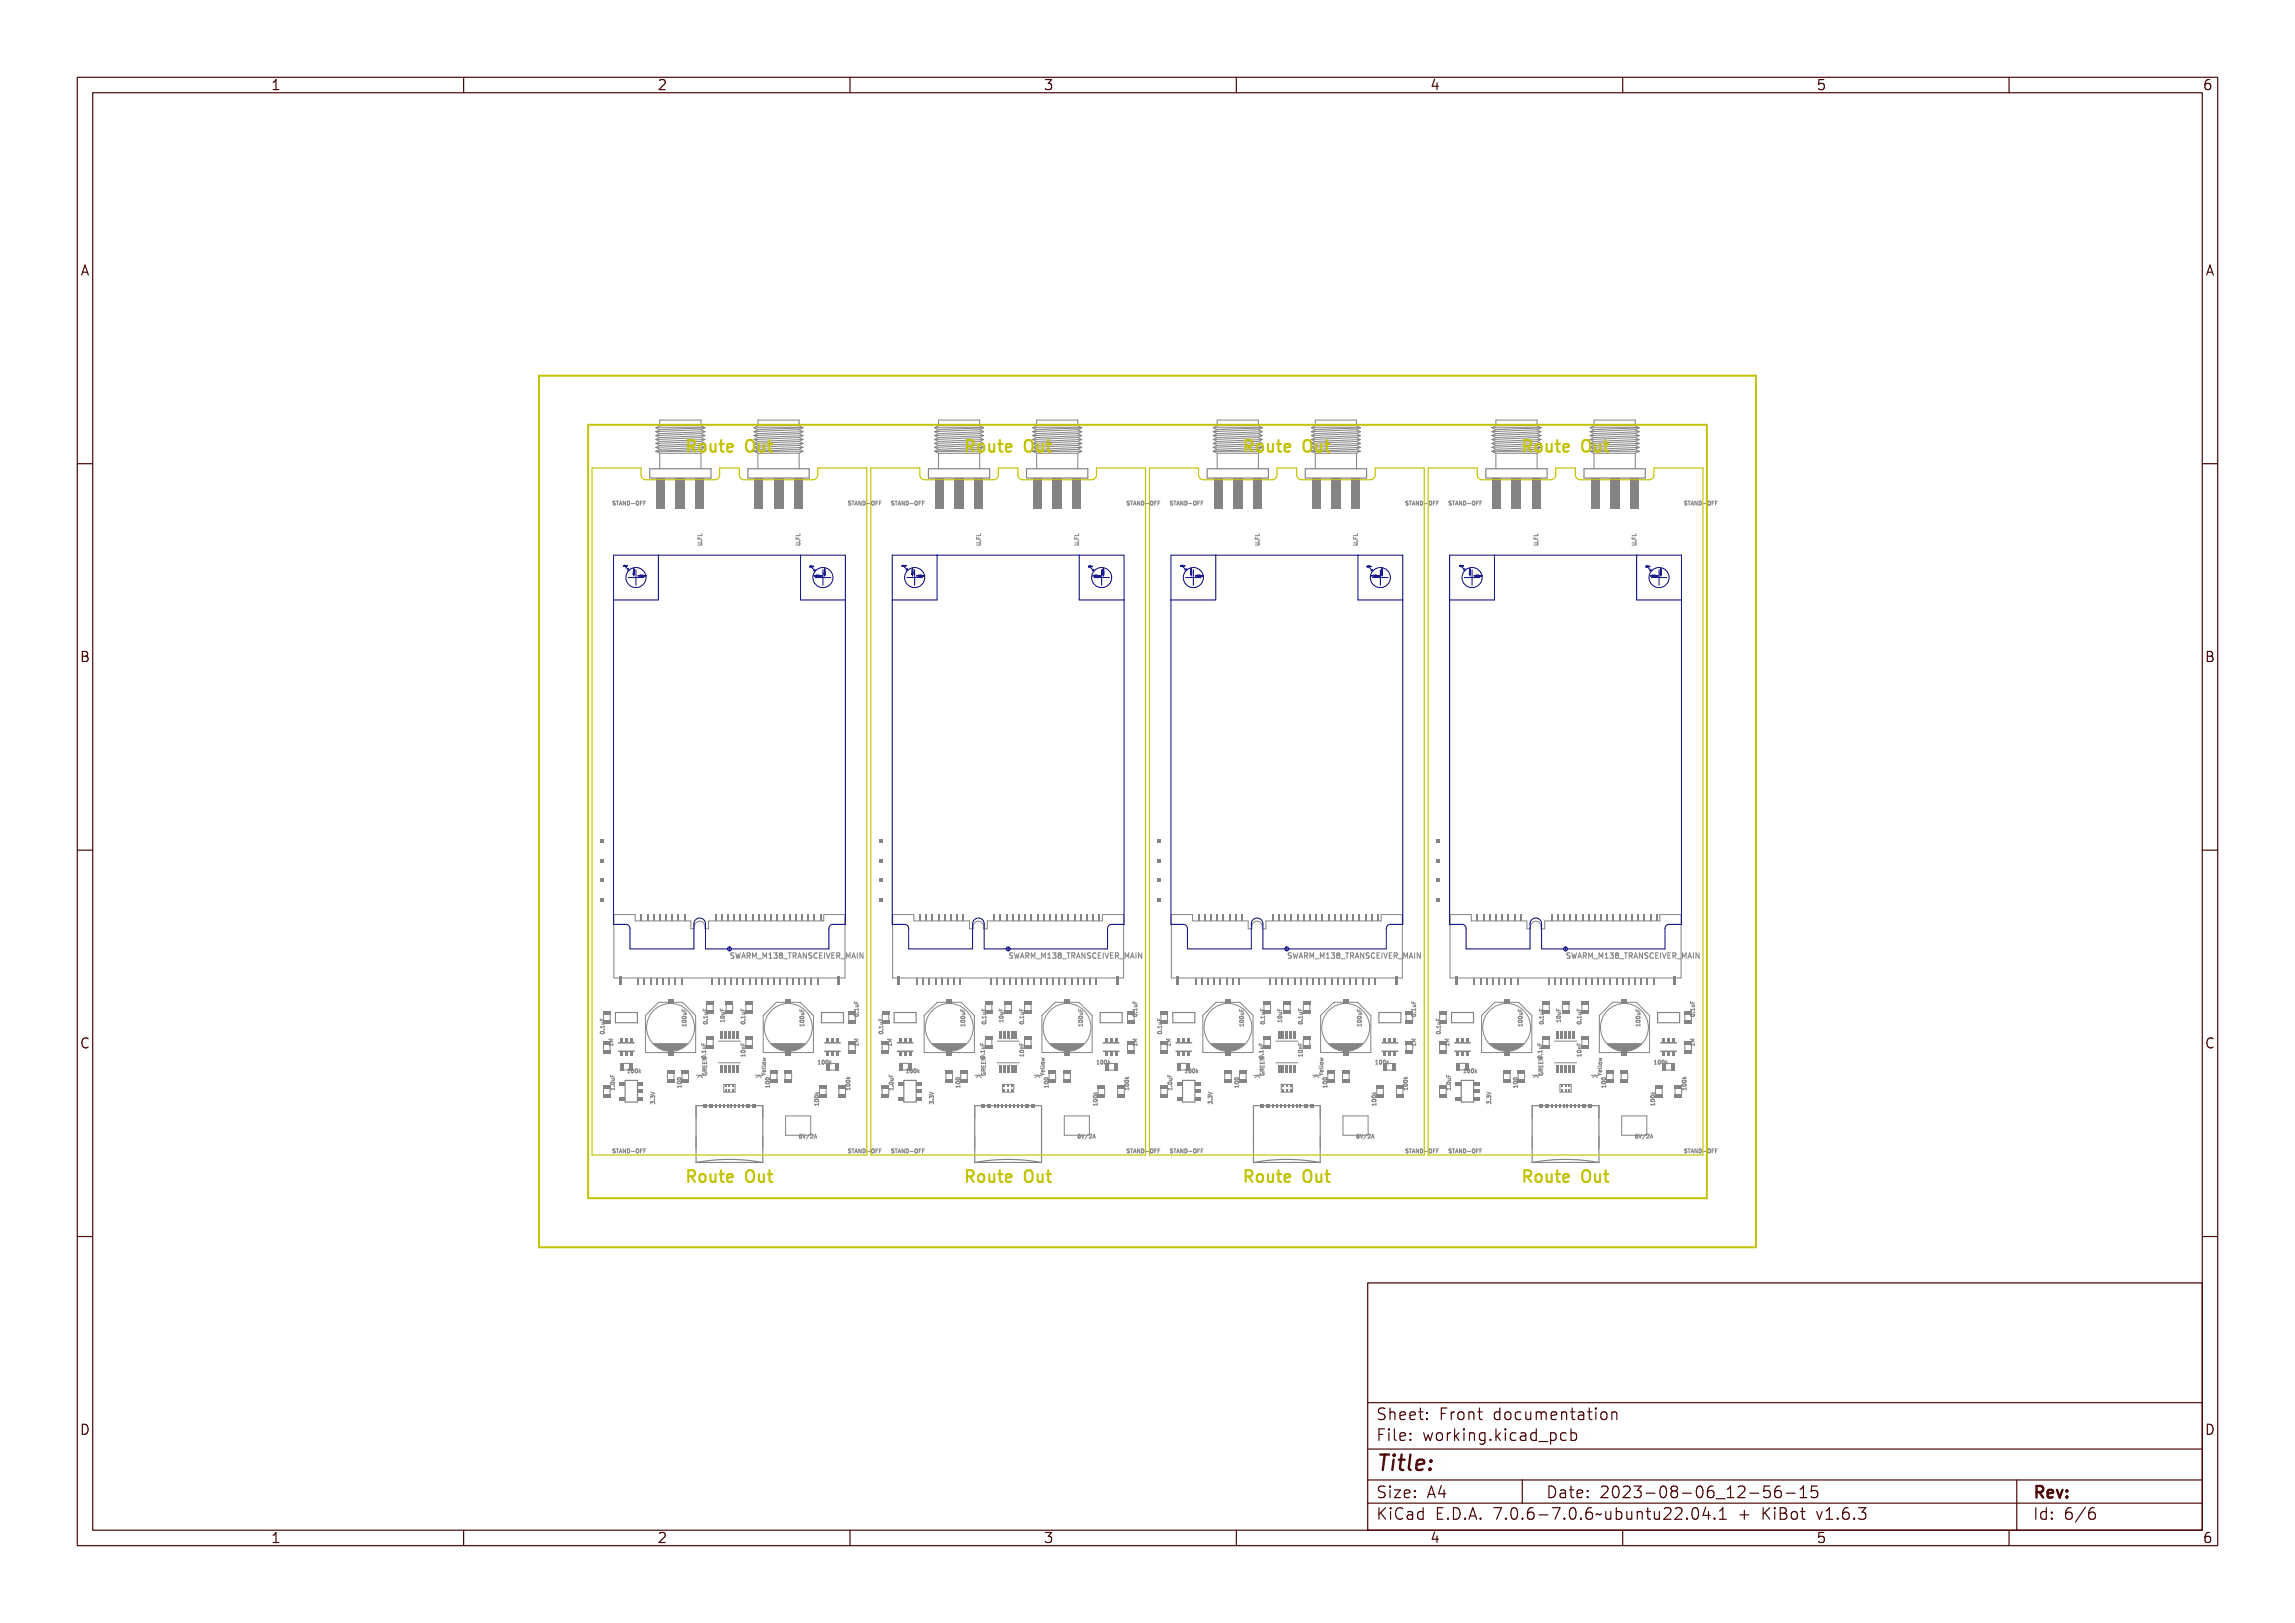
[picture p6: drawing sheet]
<svg xmlns="http://www.w3.org/2000/svg" width="297mm" height="210mm" viewBox="0 0 297 210" stroke-linecap="round" stroke-linejoin="round" font-family="sans-serif">
<defs><g id="words">
<text font-size="2.7" fill="#480000" x="178" y="190.3">Title:</text>
<g font-size="2" fill="#c2c200">
<text x="88.9" y="58.5">Route Out</text>
<text x="125" y="58.5">Route Out</text>
<text x="161.1" y="58.5">Route Out</text>
<text x="197.1" y="58.5">Route Out</text>
<text x="88.9" y="153">Route Out</text>
<text x="125" y="153">Route Out</text>
<text x="161.1" y="153">Route Out</text>
<text x="197.1" y="153">Route Out</text>
</g>
<g font-size="2" fill="#480000">
<text x="178" y="183.7">Sheet: Front documentation</text>
<text x="178" y="186.5">File: working.kicad_pcb</text>
<text x="178" y="193.9">Size: A4</text>
<text x="178" y="196.6">KiCad E.D.A. 7.0.6-7.0.6~ubuntu22.04.1 + KiBot v1.6.3</text>
<text x="200" y="193.9">Date: 2023-08-06_12-56-15</text>
<text x="263" y="196.6">Id: 6/6</text>
<text x="263" y="193.9">Rev:</text>
</g>
<g font-size="1.7" fill="#480000">
<text x="35" y="11.7">1</text>
<text x="85" y="11.7">2</text>
<text x="135" y="11.7">3</text>
<text x="185" y="11.7">4</text>
<text x="235" y="11.7">5</text>
<text x="285" y="11.7">6</text>
<text x="10.5" y="35.7">A</text>
<text x="285.5" y="35.7">A</text>
<text x="10.5" y="85.6">B</text>
<text x="285.5" y="85.6">B</text>
<text x="10.5" y="135.7">C</text>
<text x="285.5" y="135.7">C</text>
<text x="10.5" y="185.6">D</text>
<text x="285.5" y="185.6">D</text>
<text x="35" y="199.7">1</text>
<text x="85" y="199.7">2</text>
<text x="135" y="199.7">3</text>
<text x="185" y="199.7">4</text>
<text x="235" y="199.7">5</text>
<text x="285" y="199.7">6</text>
</g>
<g font-size=".9" fill="#848484">
<text x="94.4" y="124">SWARM_M138_TRANSCEIVER_MAIN</text>
<text x="130.5" y="124">SWARM_M138_TRANSCEIVER_MAIN</text>
<text x="166.5" y="124">SWARM_M138_TRANSCEIVER_MAIN</text>
<text x="202.6" y="124">SWARM_M138_TRANSCEIVER_MAIN</text>
</g>
<g font-size=".7" fill="#848484">
<text x="79.2" y="65.4">STAND-OFF</text>
<text x="109.6" y="65.4">STAND-OFF</text>
<text x="115.2" y="65.4">STAND-OFF</text>
<text x="145.7" y="65.4">STAND-OFF</text>
<text x="151.3" y="65.4">STAND-OFF</text>
<text x="181.8" y="65.4">STAND-OFF</text>
<text x="187.4" y="65.4">STAND-OFF</text>
<text x="217.8" y="65.4">STAND-OFF</text>
<text x="90.8" y="70.7" transform="rotate(-90 90.8 70.7)">U.FL</text>
<text x="103.5" y="70.7" transform="rotate(-90 103.5 70.7)">U.FL</text>
<text x="126.9" y="70.7" transform="rotate(-90 126.9 70.7)">U.FL</text>
<text x="139.6" y="70.7" transform="rotate(-90 139.6 70.7)">U.FL</text>
<text x="163" y="70.7" transform="rotate(-90 163 70.7)">U.FL</text>
<text x="175.7" y="70.7" transform="rotate(-90 175.7 70.7)">U.FL</text>
<text x="199" y="70.7" transform="rotate(-90 199 70.7)">U.FL</text>
<text x="211.7" y="70.7" transform="rotate(-90 211.7 70.7)">U.FL</text>
<text x="111.1" y="131.7" transform="rotate(-90 111.1 131.7)">0.1uF</text>
<text x="147.2" y="131.7" transform="rotate(-90 147.2 131.7)">0.1uF</text>
<text x="183.2" y="131.7" transform="rotate(-90 183.2 131.7)">0.1uF</text>
<text x="219.3" y="131.7" transform="rotate(-90 219.3 131.7)">0.1uF</text>
<text x="78.2" y="133.7" transform="rotate(-90 78.2 133.7)">0.1uF</text>
<text x="79.3" y="135.5" transform="rotate(-90 79.3 135.5)">1M</text>
<text x="88.8" y="132.9" transform="rotate(-90 88.8 132.9)">100uF</text>
<text x="91.6" y="132.5" transform="rotate(-90 91.6 132.5)">0.1uF</text>
<text x="93.8" y="132" transform="rotate(-90 93.8 132)">10uF</text>
<text x="96.4" y="136.5" transform="rotate(-90 96.4 136.5)">10nF</text>
<text x="96.4" y="132.5" transform="rotate(-90 96.4 132.5)">0.1uF</text>
<text x="104.1" y="132.9" transform="rotate(-90 104.1 132.9)">100uF</text>
<text x="106.1" y="137.7">100k</text>
<text x="111.1" y="135.5" transform="rotate(-90 111.1 135.5)">1M</text>
<text x="114.3" y="133.7" transform="rotate(-90 114.3 133.7)">0.1uF</text>
<text x="115.4" y="135.5" transform="rotate(-90 115.4 135.5)">1M</text>
<text x="124.9" y="132.9" transform="rotate(-90 124.9 132.9)">100uF</text>
<text x="127.6" y="132.5" transform="rotate(-90 127.6 132.5)">0.1uF</text>
<text x="129.8" y="132" transform="rotate(-90 129.8 132)">10uF</text>
<text x="132.5" y="136.5" transform="rotate(-90 132.5 136.5)">10nF</text>
<text x="132.5" y="132.5" transform="rotate(-90 132.5 132.5)">0.1uF</text>
<text x="140.1" y="132.9" transform="rotate(-90 140.1 132.9)">100uF</text>
<text x="142.2" y="137.7">100k</text>
<text x="147.2" y="135.5" transform="rotate(-90 147.2 135.5)">1M</text>
<text x="150.4" y="133.7" transform="rotate(-90 150.4 133.7)">0.1uF</text>
<text x="151.5" y="135.5" transform="rotate(-90 151.5 135.5)">1M</text>
<text x="160.9" y="132.9" transform="rotate(-90 160.9 132.9)">100uF</text>
<text x="163.7" y="132.5" transform="rotate(-90 163.7 132.5)">0.1uF</text>
<text x="165.9" y="132" transform="rotate(-90 165.9 132)">10uF</text>
<text x="168.6" y="136.5" transform="rotate(-90 168.6 136.5)">10nF</text>
<text x="168.6" y="132.5" transform="rotate(-90 168.6 132.5)">0.1uF</text>
<text x="176.2" y="132.9" transform="rotate(-90 176.2 132.9)">100uF</text>
<text x="178.2" y="137.7">100k</text>
<text x="183.2" y="135.5" transform="rotate(-90 183.2 135.5)">1M</text>
<text x="186.4" y="133.7" transform="rotate(-90 186.4 133.7)">0.1uF</text>
<text x="187.5" y="135.5" transform="rotate(-90 187.5 135.5)">1M</text>
<text x="197" y="132.9" transform="rotate(-90 197 132.9)">100uF</text>
<text x="199.8" y="132.5" transform="rotate(-90 199.8 132.5)">0.1uF</text>
<text x="202" y="132" transform="rotate(-90 202 132)">10uF</text>
<text x="204.6" y="136.5" transform="rotate(-90 204.6 136.5)">10nF</text>
<text x="204.6" y="132.5" transform="rotate(-90 204.6 132.5)">0.1uF</text>
<text x="212.3" y="132.9" transform="rotate(-90 212.3 132.9)">100uF</text>
<text x="214.3" y="137.7">100k</text>
<text x="219.3" y="135.5" transform="rotate(-90 219.3 135.5)">1M</text>
<text x="79.5" y="141.2" transform="rotate(-90 79.5 141.2)">1.0uF</text>
<text x="81.1" y="138.8">100k</text>
<text x="84.7" y="143" transform="rotate(-90 84.7 143)">3.3V</text>
<text x="88.2" y="140.5" transform="rotate(-90 88.2 140.5)">100</text>
<text x="91.5" y="139.3" transform="rotate(-90 91.5 139.3)">GREEN 0.1uF</text>
<text x="99.1" y="139.3" transform="rotate(-90 99.1 139.3)">Yellow</text>
<text x="99.6" y="140.5" transform="rotate(-90 99.6 140.5)">100</text>
<text x="106" y="142.8" transform="rotate(-90 106 142.8)">100k</text>
<text x="110" y="141.2" transform="rotate(-90 110 141.2)">100k</text>
<text x="115.6" y="141.2" transform="rotate(-90 115.6 141.2)">1.0uF</text>
<text x="117.1" y="138.8">100k</text>
<text x="120.8" y="143" transform="rotate(-90 120.8 143)">3.3V</text>
<text x="124.2" y="140.5" transform="rotate(-90 124.2 140.5)">100</text>
<text x="127.5" y="139.3" transform="rotate(-90 127.5 139.3)">GREEN 0.1uF</text>
<text x="135.2" y="139.3" transform="rotate(-90 135.2 139.3)">Yellow</text>
<text x="135.7" y="140.5" transform="rotate(-90 135.7 140.5)">100</text>
<text x="142" y="142.8" transform="rotate(-90 142 142.8)">100k</text>
<text x="146.1" y="141.2" transform="rotate(-90 146.1 141.2)">100k</text>
<text x="151.7" y="141.2" transform="rotate(-90 151.7 141.2)">1.0uF</text>
<text x="153.2" y="138.8">100k</text>
<text x="156.9" y="143" transform="rotate(-90 156.9 143)">3.3V</text>
<text x="160.3" y="140.5" transform="rotate(-90 160.3 140.5)">100</text>
<text x="163.6" y="139.3" transform="rotate(-90 163.6 139.3)">GREEN 0.1uF</text>
<text x="171.2" y="139.3" transform="rotate(-90 171.2 139.3)">Yellow</text>
<text x="171.7" y="140.5" transform="rotate(-90 171.7 140.5)">100</text>
<text x="178.1" y="142.8" transform="rotate(-90 178.1 142.8)">100k</text>
<text x="182.2" y="141.2" transform="rotate(-90 182.2 141.2)">100k</text>
<text x="187.7" y="141.2" transform="rotate(-90 187.7 141.2)">1.0uF</text>
<text x="189.3" y="138.8">100k</text>
<text x="193" y="143" transform="rotate(-90 193 143)">3.3V</text>
<text x="196.4" y="140.5" transform="rotate(-90 196.4 140.5)">100</text>
<text x="199.7" y="139.3" transform="rotate(-90 199.7 139.3)">GREEN 0.1uF</text>
<text x="207.3" y="139.3" transform="rotate(-90 207.3 139.3)">Yellow</text>
<text x="207.8" y="140.5" transform="rotate(-90 207.8 140.5)">100</text>
<text x="214.2" y="142.8" transform="rotate(-90 214.2 142.8)">100k</text>
<text x="218.2" y="141.2" transform="rotate(-90 218.2 141.2)">100k</text>
<text x="79.2" y="149.2">STAND-OFF</text>
<text x="103.3" y="147.3">6V/2A</text>
<text x="109.6" y="149.2">STAND-OFF</text>
<text x="115.2" y="149.2">STAND-OFF</text>
<text x="139.4" y="147.3">6V/2A</text>
<text x="145.7" y="149.2">STAND-OFF</text>
<text x="151.3" y="149.2">STAND-OFF</text>
<text x="175.4" y="147.3">6V/2A</text>
<text x="181.8" y="149.2">STAND-OFF</text>
<text x="187.4" y="149.2">STAND-OFF</text>
<text x="211.5" y="147.3">6V/2A</text>
<text x="217.8" y="149.2">STAND-OFF</text>
</g>
</g></defs>
<g fill="none" stroke="#848484" stroke-width=".13">
<path d="M79.2 64.9h.3l-.2 .1a.19 .19 0 0 1 .2 .3 .19 .19 0 0 1-.3 .1v-.1h.2v-.1a.16 .16 0 0 1-.2-.1 .16 .16 0 0 1 0-.2zM79.6 64.9h.4h-.2v.5h-.1v-.5zM80.1 64.9h.1l.2 .5-.1-.2h-.2l-.1 .2zM80.2 64.9l.1 .3h-.2zM80.4 64.9h.1l.2 .4v-.4h.1v.5h-.1l-.2-.4v.4h-.1zM80.8 64.9a.26 .26 0 0 1 .4 .2 .26 .26 0 0 1-.4 .3zM80.9 64.9a.19 .19 0 0 1 .2 .2 .19 .19 0 0 1-.2 .2zM81.3 65.2h.2zM81.7 64.9h.1a.24 .24 0 0 1 .2 .2 .24 .24 0 0 1-.2 .3l-.1-.2zM81.8 64.9a.2 .2 0 0 1 .1 .2 .2 .2 0 0 1-.1 .2zM82.1 64.9h.3h-.2v.2h.2h-.2v.3h-.1zM82.5 64.9h.3h-.2v.2h.2h-.2v.3h-.1z"/>
<path d="M82.9 65.1h.2M82.9 64.8h.2M83.3 65.1h.2M83.6 64.8h-.3v.6M90.3 70.4h.4a.16 .16 0 0 1 .2 .1 .16 .16 0 0 1-.2 .2h-.4v-.1h.4l.1-.2h-.5zM90.3 69.5l.1 .3h.2v-.3v.3h.2h-.5zM90.3 69.3h.5v-.2v.3h-.5zM90.7 70.1h.1zM103 70.4h.4a.16 .16 0 0 1 .2 .1 .16 .16 0 0 1-.2 .2h-.4v-.1h.4l.1-.2h-.5zM103 69.5l.1 .3h.2v-.3v.3h.2h-.5zM103 69.3h.5v-.2v.3h-.5zM103.4 70.1h.1z"/>
<path d="M109.7 64.9h.3l-.2 .1a.19 .19 0 0 1 .2 .3 .19 .19 0 0 1-.3 .1v-.1h.2v-.1a.16 .16 0 0 1-.2-.1 .16 .16 0 0 1 0-.2zM110.1 64.9h.3h-.1v.5h-.1v-.5zM110.6 64.9h.1l.2 .5-.1-.2h-.2l-.1 .2zM110.7 64.9v.3h-.1zM110.9 64.9h.1l.2 .4v-.4v.5l-.2-.4v.4h-.1zM111.3 64.9a.26 .26 0 0 1 .3 .2 .26 .26 0 0 1-.3 .3zM111.4 64.9a.19 .19 0 0 1 .2 .2 .19 .19 0 0 1-.2 .2zM111.8 65.2h.2zM112.2 64.9a.24 .24 0 0 1 .3 .2 .24 .24 0 0 1-.3 .3l-.1-.2zM112.3 64.9a.2 .2 0 0 1 .1 .2 .2 .2 0 0 1-.1 .2zM112.6 64.9h.3h-.2v.2h.2h-.2v.3h-.1zM113 64.9h.3h-.2v.2h.2h-.2v.3h-.1z"/>
<path d="M113.4 65.1h.1M113.4 64.8h.2M113.8 65.1h.2M114 64.8h-.2v.6M115.3 64.9h.3l-.3 .1a.21 .21 0 0 1 .3 .3 .19 .19 0 0 1-.3 .1v-.1h.2v-.1a.16 .16 0 0 1-.2-.1 .16 .16 0 0 1 0-.2zM115.7 64.9h.3h-.1v.5h-.1v-.5zM116.2 64.9h.1l.1 .5-.1-.2h-.1l-.1 .2zM116.3 64.9v.3h-.1zM116.5 64.9h.1l.2 .4v-.4v.5h-.1l-.1-.4v.4h-.1zM116.9 64.9a.26 .26 0 0 1 .3 .2 .26 .26 0 0 1-.3 .3zM117 64.9a.19 .19 0 0 1 .2 .2 .19 .19 0 0 1-.2 .2zM117.4 65.2h.2z"/>
<path d="M117.8 64.9a.24 .24 0 0 1 .3 .2 .24 .24 0 0 1-.3 .3l-.1-.2zM117.8 64.9a.2 .2 0 0 1 .2 .2 .2 .2 0 0 1-.2 .2zM118.2 64.9h.3h-.3v.2h.3h-.3v.3zM118.6 64.9h.3h-.2v.2h.2h-.2v.3h-.1zM118.9 65.1h.2M118.9 64.8h.3M119.4 65.1h.2M119.6 64.8h-.2v.6M126.4 70.4h.3a.16 .16 0 0 1 .2 .1 .16 .16 0 0 1-.2 .2h-.3v-.1h.4v-.2h-.4zM126.4 69.5l.1 .3h.1l.1-.3v.3h.2h-.5zM126.4 69.3h.5v-.2v.3h-.5zM126.8 70.1h.1z"/>
<path d="M139.1 70.4h.3a.16 .16 0 0 1 .2 .1 .16 .16 0 0 1-.2 .2h-.3v-.1h.4v-.2h-.4zM139.1 69.5l.1 .3h.1l.1-.3v.3h.2h-.5zM139.1 69.3h.5v-.2v.3h-.5zM139.5 70.1h.1zM145.8 64.9h.2l-.2 .1a.21 .21 0 0 1 .3 .3 .19 .19 0 0 1-.3 .1v-.1h.2v-.1a.16 .16 0 0 1-.2-.1 .16 .16 0 0 1 0-.2zM146.1 64.9h.4h-.1v.5h-.1v-.5zM146.7 64.9h.1l.1 .5-.1-.2h-.2l-.1 .2zM146.7 64.9l.1 .3h-.1zM147 64.9h.1l.1 .4v-.4h.1v.5h-.1l-.2-.4v.4zM147.4 64.9a.26 .26 0 0 1 .3 .2 .26 .26 0 0 1-.3 .3zM147.5 64.9a.19 .19 0 0 1 .1 .2 .19 .19 0 0 1-.1 .2zM147.9 65.2h.1z"/>
<path d="M148.2 64.9h.1a.24 .24 0 0 1 .2 .2 .24 .24 0 0 1-.2 .3l-.1-.2zM148.3 64.9a.2 .2 0 0 1 .2 .2 .2 .2 0 0 1-.2 .2zM148.7 64.9h.2h-.2v.2h.2h-.2v.3zM149.1 64.9h.3h-.3v.2h.2h-.2v.3zM149.4 65.1h.2M149.4 64.8h.3M149.9 65.1h.1M150.1 64.8h-.2v.6M151.4 64.9h.2l-.2 .1a.21 .21 0 0 1 .3 .3 .21 .21 0 0 1-.4 .1v-.1h.3v-.1a.16 .16 0 0 1-.2-.1 .16 .16 0 0 1 0-.2zM151.7 64.9h.4h-.2v.5v-.5zM152.3 64.9h.1l.1 .5-.1-.2h-.2l-.1 .2zM152.3 64.9l.1 .3h-.2z"/>
<path d="M152.6 64.9h.1l.1 .4v-.4h.1v.5h-.1l-.2-.4v.4zM153 64.9a.26 .26 0 0 1 .3 .2 .26 .26 0 0 1-.3 .3zM153.1 64.9a.19 .19 0 0 1 .1 .2 .19 .19 0 0 1-.1 .2zM153.5 65.2h.1zM153.8 64.9h.1a.24 .24 0 0 1 .2 .2 .24 .24 0 0 1-.2 .3l-.1-.2zM153.9 64.9a.2 .2 0 0 1 .2 .2 .2 .2 0 0 1-.2 .2zM154.2 64.9h.3h-.2v.2h.2h-.2v.3h-.1zM154.7 64.9h.2h-.2v.2h.2h-.2v.3zM155 65.1h.2M155 64.8h.3M155.5 65.1h.1M155.7 64.8h-.2v.6"/>
<path d="M162.5 70.4h.3a.16 .16 0 0 1 .2 .1 .16 .16 0 0 1-.2 .2h-.3v-.1h.4v-.2h-.4zM162.5 69.5v.3h.2v-.3v.3h.3h-.5zM162.5 69.3h.4l.1-.2v.3h-.5zM162.9 70.1h.1zM175.2 70.4h.3a.16 .16 0 0 1 .2 .1 .16 .16 0 0 1-.2 .2h-.3v-.1h.4v-.2h-.4zM175.2 69.5v.3h.2v-.3v.3h.3h-.5zM175.2 69.3h.4l.1-.2v.3h-.5zM175.6 70.1h.1zM181.9 64.9h.2l-.2 .1a.19 .19 0 0 1 .2 .3 .19 .19 0 0 1-.3 .1v-.1h.3l-.1-.1a.16 .16 0 0 1-.1-.1 .16 .16 0 0 1 0-.2zM182.2 64.9h.4h-.2v.5v-.5zM182.8 64.9l.2 .5-.1-.2h-.2l-.1 .2zM182.8 64.9l.1 .3h-.2z"/>
<path d="M183.1 64.9l.2 .4v-.4h.1v.5h-.1l-.2-.4v.4zM183.5 64.9a.26 .26 0 0 1 .3 .2 .26 .26 0 0 1-.3 .3zM183.5 64.9a.19 .19 0 0 1 .2 .2 .19 .19 0 0 1-.2 .2zM183.9 65.2h.2zM184.3 64.9h.1a.24 .24 0 0 1 .2 .2 .24 .24 0 0 1-.2 .3l-.1-.2zM184.4 64.9a.2 .2 0 0 1 .1 .2 .2 .2 0 0 1-.1 .2zM184.7 64.9h.3h-.2v.2h.2h-.2v.3h-.1zM185.1 64.9h.3h-.2v.2h.2h-.2v.3h-.1zM185.5 65.1h.2M185.5 64.8h.2M185.9 65.1h.2M186.2 64.8h-.3v.6"/>
<path d="M187.5 64.9h.2l-.2 .1a.19 .19 0 0 1 .2 .3 .19 .19 0 0 1-.3 .1v-.1h.2v-.1a.16 .16 0 0 1-.2-.1 .16 .16 0 0 1 .1-.2zM187.8 64.9h.4h-.2v.5h-.1v-.5zM188.3 64.9h.1l.2 .5-.1-.2h-.2l-.1 .2zM188.4 64.9l.1 .3h-.2zM188.6 64.9h.1l.2 .4v-.4h.1v.5h-.1l-.2-.4v.4h-.1zM189 64.9a.26 .26 0 0 1 .4 .2 .26 .26 0 0 1-.4 .3zM189.1 64.9a.19 .19 0 0 1 .2 .2 .19 .19 0 0 1-.2 .2zM189.5 65.2h.2zM189.9 64.9h.1a.24 .24 0 0 1 .2 .2 .24 .24 0 0 1-.2 .3l-.1-.2zM190 64.9a.2 .2 0 0 1 .1 .2 .2 .2 0 0 1-.1 .2zM190.3 64.9h.3h-.2v.2h.2h-.2v.3h-.1zM190.7 64.9h.3h-.2v.2h.2h-.2v.3h-.1z"/>
<path d="M191.1 65.1h.2M191.1 64.8h.2M191.5 65.1h.2M191.8 64.8h-.3v.6M198.6 70.4h.3a.16 .16 0 0 1 .2 .1 .16 .16 0 0 1-.2 .2h-.3v-.1h.4v-.2h-.4zM198.6 69.5v.3h.2v-.3v.3h.2h-.4zM198.6 69.3h.4v-.2v.3h-.4zM199 70.1h.1M211.3 70.4h.3a.16 .16 0 0 1 .2 .1 .16 .16 0 0 1-.2 .2h-.3v-.1h.4v-.2h-.4zM211.3 69.5v.3h.2v-.3v.3h.2h-.4zM211.3 69.3h.4v-.2v.3h-.4zM211.7 70.1h.1"/>
<path d="M217.9 64.9h.3l-.2 .1a.19 .19 0 0 1 .2 .3 .19 .19 0 0 1-.3 .1v-.1h.2v-.1a.16 .16 0 0 1-.2-.1 .16 .16 0 0 1 0-.2zM218.3 64.9h.4h-.2v.5h-.1v-.5zM218.8 64.9h.1l.2 .5-.1-.2h-.2l-.1 .2zM218.9 64.9v.3h-.1zM219.1 64.9h.1l.2 .4v-.4v.5l-.2-.4v.4h-.1zM219.5 64.9a.26 .26 0 0 1 .4 .2 .26 .26 0 0 1-.4 .3zM219.6 64.9a.19 .19 0 0 1 .2 .2 .19 .19 0 0 1-.2 .2zM220 65.2h.2zM220.4 64.9a.24 .24 0 0 1 .3 .2 .24 .24 0 0 1-.3 .3v-.2zM220.5 64.9a.2 .2 0 0 1 .1 .2 .2 .2 0 0 1-.1 .2zM220.8 64.9h.3h-.2v.2h.2h-.2v.3h-.1zM221.2 64.9h.3h-.2v.2h.2h-.2v.3h-.1z"/>
<path d="M221.6 65.1h.1M221.6 64.8h.2M222 65.1h.2M222.2 64.8h-.2v.6M77.7 132.6h.5v-.1v.3v-.1h-.4l-.1 .1zM77.7 131.7l.1 .2h.1l.1-.2v.2l.2 .1h-.5zM77.7 133.4a.24 .24 0 0 1 .3-.1 .24 .24 0 0 1 .2 .3h-.4zM77.8 133.5a.22 .22 0 0 1 .4 .1 .22 .22 0 0 1-.4-.1zM77.8 132.1h.4v.3h-.4l.4-.1zM78.1 133.1h.1zM79 139.2l.1 .2h.1l.1-.2v.2l.2 .1h-.5zM79.2 139.6h.3v.2l-.3 .1 .3-.1z"/>
<path d="M81.1 138.4l.2-.1v.5h.1h-.2h.1v-.4zM81.6 138.4a.24 .24 0 0 1 .2 .2 .24 .24 0 0 1-.2 .2l-.1-.1zM81.6 138.4a.2 .2 0 0 1 .2 .2 .2 .2 0 0 1-.2 .2zM82 138.4a.24 .24 0 0 1 .3 .2 .24 .24 0 0 1-.3 .2l-.1-.1zM82 138.4a.2 .2 0 0 1 .2 .2 .2 .2 0 0 1-.2 .2zM82.4 138.3v.3l.3-.1-.2 .1 .2 .2-.2-.2-.1 .2zM87.7 139.8h.3h.2a.24 .24 0 0 1-.3 .3 .24 .24 0 0 1-.2-.3zM87.7 139.4l.3-.1 .2 .1a.24 .24 0 0 1-.3 .3 .24 .24 0 0 1-.2-.3zM87.7 139.9a.22 .22 0 0 1 .4 0 .22 .22 0 0 1-.4 0zM87.7 139.5a.22 .22 0 0 1 .4 0 .22 .22 0 0 1-.4 0zM88.3 130.6v.2M88.3 132.7h.5v-.1v.3v-.1h-.4l-.1 .1z"/>
<path d="M88.3 130.9l.1 .3h.1l.1-.3v.3h.2h-.5zM88.3 132.3a.24 .24 0 0 1 .3-.2 .24 .24 0 0 1 .2 .4h-.4zM88.3 131.8a.24 .24 0 0 1 .3-.1 .24 .24 0 0 1 .2 .3h-.4zM88.4 132.3a.22 .22 0 0 1 .4 .1 .22 .22 0 0 1-.4-.1zM88.4 131.9a.22 .22 0 0 1 .4 .1 .22 .22 0 0 1-.4-.1zM88.4 131.4h.4a.12 .12 0 0 1 0 .2 .12 .12 0 0 1-.1 0h-.3h.3v-.2zM88.5 130.7v.1M90.9 135.8h.4l.1-.1v.3l-.1-.1h-.4v.1zM90.9 134.9v.2h.2v-.2v.2l.3 .1h-.5zM90.9 136.6l.3-.1 .1 .1a.24 .24 0 0 1-.2 .3 .24 .24 0 0 1-.2-.3zM90.9 136.7a.22 .22 0 0 1 .4 0 .22 .22 0 0 1-.4 0zM91 135.3h.4l-.1 .1a.12 .12 0 0 1 .1 .1 .12 .12 0 0 1-.2 .1l-.2-.1h.3v-.1z"/>
<path d="M91 138.1v.2h.2v-.2v.2h.2l.1-.2v.3h-.5zM91 137.7v.2h.2v-.2v.2h.2l.1-.2v.3h-.5zM91 137.3h.5v.1l-.4 .1h.4v.1h-.5v-.1l.4-.1h-.4zM91 138.9h.1a.18 .18 0 0 0 .1 .3 .18 .18 0 0 0 .2-.2l-.2 .1v-.2h.2a.24 .24 0 0 1-.2 .4 .24 .24 0 0 1-.2-.4zM91 138.6l.2-.1v.1l.3-.1-.2 .2 .2 .1h-.5zM91.1 131.4h.4l.1-.1v.2l-.1-.1h-.4v.2zM91.1 130.4v.3h.2v-.2v.2h.3h-.5zM91.1 138.6h.1v.2h-.2zM91.1 132.1h.3l.1 .1a.24 .24 0 0 1-.2 .2 .24 .24 0 0 1-.2-.2zM91.1 132.2a.22 .22 0 0 1 .4 .1 .22 .22 0 0 1-.4-.1zM91.2 130.9h.4h-.1a.12 .12 0 0 1 .1 .2 .12 .12 0 0 1-.2 .1l-.2-.1h.3v-.1zM91.3 136.2l.1 .1z"/>
<path d="M91.5 131.8l.1 .1zM93.3 131.8h.4l.1-.1v.3l-.1-.1h-.4v.1zM93.3 130.4v.3h.2v-.2v.2h.3h-.5zM93.3 131.3h.3l.2 .1a.24 .24 0 0 1-.3 .2 .24 .24 0 0 1-.2-.2zM93.3 131.4a.22 .22 0 0 1 .4 .1 .22 .22 0 0 1-.4-.1zM93.4 132.2h.1M93.4 130.9h.4h-.1a.12 .12 0 0 1 .1 .2 .12 .12 0 0 1-.2 .1l-.2-.1h.3v-.1zM93.7 132v.2M94.5 123.4l.2-.1 .2 .1h-.1a.13 .13 0 0 0-.2 0 .13 .13 0 0 0 .1 .2 .22 .22 0 0 1 .2 .2 .22 .22 0 0 1-.2 .3 .22 .22 0 0 1-.2-.2 .17 .17 0 0 0 .3 .1 .17 .17 0 0 0 0-.3 .17 .17 0 0 0-.2 0l-.1-.2zM95 123.3h.1v.6l.1-.4h.1l.1 .4v-.6h.1l-.1 .7h-.1l-.1-.4v.4h-.1zM95.8 123.3h.1l.2 .7h-.1l-.1-.2h-.2l-.1 .2h-.1zM95.8 123.4l.1 .4h-.2z"/>
<path d="M95.9 131.4h.5v-.1v.2v-.1h-.4v.2zM95.9 130.4l.1 .3h.1l.1-.2v.2h.2h-.5zM95.9 136.2h.5v-.1v.3v-.1h-.4v.1zM95.9 134.9l.1 .2h.1l.1-.2v.2l.2 .1h-.5zM95.9 135.8a.24 .24 0 0 1 .4-.1 .24 .24 0 0 1 .1 .3h-.4zM96 132.1h.3l.1 .1a.24 .24 0 0 1-.2 .2 .24 .24 0 0 1-.3-.2zM96 132.2a.22 .22 0 0 1 .4 .1 .22 .22 0 0 1-.4-.1zM96 135.8a.22 .22 0 0 1 .4 .1 .22 .22 0 0 1-.4-.1zM96 136.6v.1M96.1 130.9h.3a.12 .12 0 0 1 0 .2 .12 .12 0 0 1-.1 .1l-.2-.1h.3v-.1zM96.1 135.3h.3l-.3 .2 .3 .1h-.3zM96.2 123.3h.2a.19 .19 0 0 1 .2 .2 .19 .19 0 0 1-.2 .2l.3 .3h-.1l-.3-.3v.3h-.1z"/>
<path d="M96.3 123.4h.1a.12 .12 0 0 1 .1 .1 .12 .12 0 0 1-.1 .2h-.1zM96.3 131.8l.1 .1zM96.4 136.4v.3M96.7 123.3h.1l.1 .4 .2-.4h.1v.7h-.1v-.6l-.1 .4-.2-.4v.6h-.1zM97.2 124.2h.6zM97.8 123.3h.2l.1 .4 .1-.4h.1v.7h-.1v-.6l-.1 .4-.2-.4v.6h-.1zM98.5 123.4l.2-.1v.6h.2v.1h-.4v-.1h.1v-.5l-.1 .1zM98.6 138.3h.4l.1-.2v.2h-.5v.1zM98.6 137.8h.4l.1-.1v.2h-.5v.1zM98.6 138.9l.5 .2h-.2l-.3 .2 .2-.2zM98.7 136.8l.4 .1-.2 .1 .2 .2h-.4l.3-.1h-.2l.2-.1zM98.8 138.6l.1-.1v.3l.1-.1v-.2a.19 .19 0 0 1 .1 .3 .19 .19 0 0 1-.3 0 .19 .19 0 0 1 0-.2z"/>
<path d="M98.8 138.6h.1v.2zM99 123.4l.1-.1a.19 .19 0 0 1 .3 .1 .19 .19 0 0 1-.1 .3 .21 .21 0 0 1 0 .3 .21 .21 0 0 1-.3-.1 .16 .16 0 0 0 .2 .1 .16 .16 0 0 0 .1-.2 .16 .16 0 0 0-.2-.1l.1-.1a.13 .13 0 0 0 .1-.2 .13 .13 0 0 0-.2 0zM99.2 139.8h.3h.1a.24 .24 0 0 1-.2 .3 .24 .24 0 0 1-.3-.3zM99.2 139.4l.3-.1 .1 .1a.24 .24 0 0 1-.2 .3 .24 .24 0 0 1-.3-.3zM99.2 139.9a.22 .22 0 0 1 .4 0 .22 .22 0 0 1-.4 0zM99.2 139.5a.22 .22 0 0 1 .4 0 .22 .22 0 0 1-.4 0zM99.6 123.4a.19 .19 0 0 1 .3 0 .19 .19 0 0 1 0 .3 .2 .2 0 0 1 0 .3 .2 .2 0 0 1-.3 0 .2 .2 0 0 1 .1-.3l-.1-.1zM100.1 124.2h.5zM100.7 123.3h.5v.1h-.2v.6h-.1v-.6h-.2zM101.3 123.3h.2a.19 .19 0 0 1 .2 .2 .19 .19 0 0 1-.2 .2l.3 .3h-.1l-.3-.3v.3h-.1zM101.4 123.4h.1a.12 .12 0 0 1 .1 .1 .12 .12 0 0 1-.1 .2h-.1zM102 123.3h.1l.2 .7h-.1v-.2h-.3v.2h-.1z"/>
<path d="M102 123.4l.1 .4h-.2zM102.4 123.3h.1l.2 .6v-.6h.1v.7h-.1l-.2-.5v.5h-.1zM103 123.4l.2-.1 .2 .1h-.1a.13 .13 0 0 0-.2 0 .13 .13 0 0 0 .1 .2 .22 .22 0 0 1 .2 .2 .22 .22 0 0 1-.2 .3 .22 .22 0 0 1-.2-.2 .17 .17 0 0 0 .3 .1 .17 .17 0 0 0 0-.3 .17 .17 0 0 0-.2 0l-.1-.2zM103.5 130.6v.2M103.6 132.7h.4l.1-.1v.3l-.1-.1h-.4v.1zM103.6 130.9v.3h.2v-.3v.3h.3h-.5zM103.6 123.4l.2-.1 .2 .2a.24 .24 0 0 0-.4 .2 .24 .24 0 0 0 .4 .2v.1a.34 .34 0 0 1-.5-.1 .34 .34 0 0 1 .1-.5zM103.6 132.2h.3l.1 .1a.24 .24 0 0 1-.2 .2 .24 .24 0 0 1-.2-.2zM103.6 131.8h.3h.1a.24 .24 0 0 1-.2 .3 .24 .24 0 0 1-.2-.3zM103.6 132.3a.22 .22 0 0 1 .4 .1 .22 .22 0 0 1-.4-.1zM103.6 131.9a.22 .22 0 0 1 .4 .1 .22 .22 0 0 1-.4-.1zM103.7 131.4h.4h-.1a.12 .12 0 0 1 .1 .2 .12 .12 0 0 1-.2 0h-.2h.3v-.2z"/>
<path d="M103.8 130.7v.1M104.1 123.3h.4v.1h-.3v.2h.3v.1h-.3v.2h.3v.1h-.4zM104.7 123.3h.4v.1h-.2v.5h.2v.1h-.4v-.1h.1v-.5h-.1zM105.2 123.3h.1l.1 .6 .2-.6h.1l-.2 .7h-.1zM105.8 123.3h.4v.1h-.3v.2h.3v.1h-.3v.2h.3v.1h-.4zM105.9 137.7h.3M105.9 137.3h.1M106.2 137.2h.2v.5h.1h-.3h.1v-.4zM106.4 123.3h.2a.19 .19 0 0 1 .2 .2 .19 .19 0 0 1-.2 .2l.3 .3h-.1l-.3-.3v.3h-.1zM106.5 123.4h.1a.12 .12 0 0 1 .1 .1 .12 .12 0 0 1-.1 .2h-.1zM106.6 137.3v-.1a.24 .24 0 0 1 .3 .3 .24 .24 0 0 1-.3 .2v-.1zM106.7 137.3a.2 .2 0 0 1 .1 .2 .2 .2 0 0 1-.1 .2z"/>
<path d="M106.9 124.2h.5zM107 137.3v-.1a.24 .24 0 0 1 .3 .3 .24 .24 0 0 1-.3 .2v-.1zM107.1 137.3a.2 .2 0 0 1 .1 .2 .2 .2 0 0 1-.1 .2zM107.4 137.2h.1v.3l.2-.2-.1 .2 .1 .2-.2-.2-.1 .2zM107.5 123.3h.1l.1 .4 .1-.4h.2v.7h-.1v-.6l-.2 .4-.1-.4v.6h-.1zM108.2 123.3h.1l.2 .7h-.1v-.2h-.2l-.1 .2h-.1zM108.3 123.4l.1 .4h-.2zM108.7 123.3h.3v.1h-.1v.5h.1v.1h-.3v-.1h.1v-.5h-.1zM109.2 123.3h.1l.2 .6v-.6h.1v.7h-.1l-.2-.5v.5h-.1zM109.6 139.6l.2 .1 .2-.1-.2 .2 .2 .1h-.5l.3-.1zM109.8 123.8l.2-.5v.7M110.2 124l.3-.7 .2 .7"/>
<path d="M110.3 123.8h.3M110.6 130.6h.4l.1-.1v.3l-.1-.1h-.3l-.1 .1zM110.6 129.7l.1 .2h.1l.1-.2v.2l.2 .1h-.5zM110.7 131.3h.3l.1 .1a.24 .24 0 0 1-.3 .2 .24 .24 0 0 1-.2-.2zM110.7 131.4a.22 .22 0 0 1 .3 .1 .22 .22 0 0 1-.3-.1zM110.7 130.1h.4l-.1 .1a.12 .12 0 0 1 .1 .1 .12 .12 0 0 1-.2 .1l-.2-.1h.3v-.1zM110.9 123.3v.7M111 131l.1 .1zM111.7 123.3v.7l-.4-.7v.7M113.8 132.6h.4l.1-.1v.3l-.1-.1h-.3l-.1 .1zM113.8 131.7v.2h.2v-.2v.2l.3 .1h-.5zM113.8 133.4a.24 .24 0 0 1 .3-.1 .24 .24 0 0 1 .1 .3h-.4z"/>
<path d="M113.8 133.5a.22 .22 0 0 1 .4 .1 .22 .22 0 0 1-.4-.1zM113.9 132.1h.4l-.1 .1a.12 .12 0 0 1 .1 .2 .12 .12 0 0 1-.2 0h-.2h.3v-.2zM114.2 133.1h.1zM115.1 139.2l.1 .2h.1l.1-.2v.2l.2 .1h-.5zM115.2 139.6h.4v.1a.12 .12 0 0 1 0 .1 .12 .12 0 0 1-.1 .1l-.3-.1h.3v-.1zM117.2 138.4l.2-.1v.5h.1h-.3h.1v-.4zM117.6 138.4h.1a.24 .24 0 0 1 .2 .2 .24 .24 0 0 1-.2 .2l-.1-.1zM117.7 138.4a.2 .2 0 0 1 .1 .2 .2 .2 0 0 1-.1 .2zM118 138.4h.1a.24 .24 0 0 1 .2 .2 .24 .24 0 0 1-.2 .2l-.1-.1zM118.1 138.4a.2 .2 0 0 1 .1 .2 .2 .2 0 0 1-.1 .2zM118.4 138.3h.1v.3l.2-.1-.1 .1 .2 .2-.3-.2-.1 .2zM123.8 139.8h.3h.1a.24 .24 0 0 1-.2 .3 .24 .24 0 0 1-.2-.3z"/>
<path d="M123.8 139.4l.3-.1 .1 .1a.24 .24 0 0 1-.2 .3 .24 .24 0 0 1-.2-.3zM123.8 139.9a.22 .22 0 0 1 .4 0 .22 .22 0 0 1-.4 0zM123.8 139.5a.22 .22 0 0 1 .4 0 .22 .22 0 0 1-.4 0zM124.3 130.6v.2M124.4 132.7h.4l.1-.1v.3l-.1-.1h-.4v.1zM124.4 130.9v.3h.2v-.3v.3h.3h-.5zM124.4 132.2h.3l.2 .1a.24 .24 0 0 1-.3 .2 .24 .24 0 0 1-.2-.2zM124.4 131.8h.3h.2a.24 .24 0 0 1-.3 .3 .24 .24 0 0 1-.2-.3zM124.4 132.3a.22 .22 0 0 1 .4 .1 .22 .22 0 0 1-.4-.1zM124.4 131.9a.22 .22 0 0 1 .4 .1 .22 .22 0 0 1-.4-.1zM124.5 131.4h.4h-.1a.12 .12 0 0 1 .1 .2 .12 .12 0 0 1-.2 0h-.2h.3v-.2zM124.6 130.7v.1"/>
<path d="M126.9 135.8h.5v-.1v.3v-.1h-.4l-.1 .1zM126.9 134.9l.1 .2h.1l.1-.2v.2l.2 .1h-.5zM127 136.6l.3-.1 .1 .1a.24 .24 0 0 1-.2 .3 .24 .24 0 0 1-.3-.3zM127 136.7a.22 .22 0 0 1 .4 0 .22 .22 0 0 1-.4 0zM127 135.3h.4v.1a.12 .12 0 0 1 0 .1 .12 .12 0 0 1-.1 .1l-.3-.1h.4l-.1-.1zM127.1 138.1v.2h.2v-.2v.2h.2v-.2v.3h-.4zM127.1 137.7v.2h.2v-.2v.2h.2v-.2v.3h-.4zM127.1 137.3h.4v.1l-.4 .1h.4v.1h-.4v-.1l.4-.1h-.4zM127.1 138.9a.18 .18 0 0 0 .2 .3 .18 .18 0 0 0 .2-.2l-.2 .1v-.2h.2a.24 .24 0 0 1-.2 .4 .24 .24 0 0 1-.2-.4zM127.1 138.6l.1-.1 .1 .1 .2-.1-.2 .2 .2 .1h-.4zM127.1 131.4h.5v-.1v.2v-.1h-.4l-.1 .2zM127.1 130.4l.1 .3h.1l.1-.2v.2h.2h-.5z"/>
<path d="M127.1 138.6h.2v.2h-.2zM127.2 132.1h.3l.1 .1a.24 .24 0 0 1-.2 .2 .24 .24 0 0 1-.3-.2zM127.2 132.2a.22 .22 0 0 1 .4 .1 .22 .22 0 0 1-.4-.1zM127.2 130.9h.4a.12 .12 0 0 1 0 .2 .12 .12 0 0 1-.1 .1l-.3-.1h.4l-.1-.1zM127.3 136.2l.1 .1zM127.5 131.8l.1 .1zM129.3 131.8h.5v-.1v.3v-.1h-.4v.1zM129.3 130.4l.1 .3h.1l.1-.2v.2h.2h-.5zM129.4 131.3h.3l.1 .1a.24 .24 0 0 1-.2 .2 .24 .24 0 0 1-.3-.2zM129.4 131.4a.22 .22 0 0 1 .4 .1 .22 .22 0 0 1-.4-.1zM129.4 132.2h.1M129.5 130.9h.3a.12 .12 0 0 1 0 .2 .12 .12 0 0 1-.1 .1l-.2-.1h.3v-.1z"/>
<path d="M129.8 132v.2M130.6 123.4l.2-.1 .1 .1a.15 .15 0 0 0-.3 0 .14 .14 0 0 0 .2 .2 .22 .22 0 0 1 .1 .4 .22 .22 0 0 1-.4-.1h.1a.17 .17 0 0 0 .2 .1 .17 .17 0 0 0 .1-.3 .17 .17 0 0 0-.3 0l-.1-.2zM131 123.3h.1l.1 .6 .1-.4h.1v.4l.1-.6h.1l-.1 .7h-.1l-.1-.4-.1 .4h-.1zM131.8 123.3h.1l.3 .7h-.1l-.1-.2h-.2l-.1 .2h-.1zM131.9 123.4l.1 .4h-.2zM132 136.2h.4l.1-.1v.3l-.1-.1h-.3l-.1 .1zM132 134.9l.1 .2h.1l.1-.2v.2l.2 .1h-.5zM132 131.4h.4l.1-.1v.2l-.1-.1h-.3l-.1 .2zM132 130.4l.1 .3h.1l.1-.2v.2h.2h-.5zM132 135.8a.24 .24 0 0 1 .3-.1 .24 .24 0 0 1 .1 .3h-.3zM132.1 132.1h.3l.1 .1a.24 .24 0 0 1-.2 .2 .24 .24 0 0 1-.3-.2zM132.1 135.8a.22 .22 0 0 1 .3 .1 .22 .22 0 0 1-.3-.1z"/>
<path d="M132.1 132.2a.22 .22 0 0 1 .3 .1 .22 .22 0 0 1-.3-.1zM132.1 136.6v.1M132.1 130.9h.4h-.1a.12 .12 0 0 1 .1 .2 .12 .12 0 0 1-.1 .1l-.3-.1h.3v-.1zM132.2 135.3h.3l-.3 .2 .3 .1h-.4zM132.2 123.3h.2a.19 .19 0 0 1 .3 .2 .19 .19 0 0 1-.2 .2l.2 .3h-.1l-.2-.3h-.1v.3h-.1zM132.3 123.4h.1a.12 .12 0 0 1 .2 .1 .14 .14 0 0 1-.2 .2h-.1zM132.4 131.8l.1 .1zM132.5 136.4v.3M132.8 123.3h.1l.1 .4 .1-.4h.2v.7h-.1v-.6l-.1 .4-.2-.4v.6h-.1zM133.3 124.2h.6zM133.9 123.3h.1l.1 .4 .2-.4h.1v.7h-.1v-.6l-.1 .4-.2-.4v.6h-.1zM134.5 123.4l.3-.1v.6h.1v.1h-.3v-.1h.1v-.5l-.2 .1z"/>
<path d="M134.6 138.3h.5l.1-.2-.1 .2h-.4v.1zM134.6 137.8h.5l.1-.1-.1 .2h-.4v.1zM134.7 138.9l.5 .2h-.3l-.2 .2 .2-.2zM134.8 136.8l.4 .1-.2 .1 .2 .2h-.4l.3-.1h-.2l.2-.1zM134.8 138.6l.2-.1v.3l.1-.1v-.2a.19 .19 0 0 1 0 .3 .19 .19 0 0 1-.2 0 .19 .19 0 0 1-.1-.2zM134.9 138.6v.2zM135.1 123.4v-.1a.19 .19 0 0 1 .3 .1 .19 .19 0 0 1 0 .3 .21 .21 0 0 1 0 .3 .21 .21 0 0 1-.3-.1 .16 .16 0 0 0 .2 .1 .16 .16 0 0 0 .1-.2 .16 .16 0 0 0-.2-.1l.1-.1a.13 .13 0 0 0 .1-.2 .15 .15 0 0 0-.3 0zM135.2 139.8h.3h.2a.24 .24 0 0 1-.3 .3 .24 .24 0 0 1-.2-.3zM135.2 139.4l.3-.1 .2 .1a.24 .24 0 0 1-.3 .3 .24 .24 0 0 1-.2-.3zM135.2 139.9a.22 .22 0 0 1 .4 0 .22 .22 0 0 1-.4 0zM135.2 139.5a.22 .22 0 0 1 .4 0 .22 .22 0 0 1-.4 0zM135.7 123.4a.19 .19 0 0 1 .3 0 .19 .19 0 0 1-.1 .3 .2 .2 0 0 1 .1 .3 .2 .2 0 0 1-.3 0 .2 .2 0 0 1 .1-.3l-.2-.1z"/>
<path d="M136.1 124.2h.6zM136.7 123.3h.5v.1h-.2v.6h-.1v-.6h-.2zM137.3 123.3h.2a.19 .19 0 0 1 .2 .2 .19 .19 0 0 1-.1 .2l.2 .3h-.1l-.2-.3h-.1v.3h-.1zM137.4 123.4h.1a.12 .12 0 0 1 .2 .1 .14 .14 0 0 1-.2 .2h-.1zM138.1 123.3h.1l.2 .7h-.1l-.1-.2h-.2l-.1 .2h-.1zM138.1 123.4l.1 .4h-.2zM138.5 123.3h.1l.2 .6v-.6h.1v.7h-.1l-.2-.5v.5h-.1zM139.1 123.4l.2-.1 .1 .1a.15 .15 0 0 0-.3 0 .14 .14 0 0 0 .2 .2 .22 .22 0 0 1 .1 .4 .22 .22 0 0 1-.4-.1h.1a.17 .17 0 0 0 .2 .1 .17 .17 0 0 0 .1-.3 .17 .17 0 0 0-.3 0l-.1-.2zM139.6 130.6v.2M139.6 132.7h.5v-.1v.3v-.1h-.4l-.1 .1zM139.6 130.9l.1 .3h.1l.1-.3v.3h.2h-.5zM139.7 123.4l.2-.1 .1 .2a.24 .24 0 0 0-.3 .2 .24 .24 0 0 0 .3 .2v.1a.34 .34 0 0 1-.4-.1 .34 .34 0 0 1 .1-.5z"/>
<path d="M139.7 132.2h.3l.1 .1a.24 .24 0 0 1-.2 .2 .24 .24 0 0 1-.3-.2zM139.7 131.8h.3h.1a.24 .24 0 0 1-.2 .3 .24 .24 0 0 1-.3-.3zM139.7 132.3a.22 .22 0 0 1 .4 .1 .22 .22 0 0 1-.4-.1zM139.7 131.9a.22 .22 0 0 1 .4 .1 .22 .22 0 0 1-.4-.1zM139.7 131.4h.4a.12 .12 0 0 1 0 .2 .12 .12 0 0 1-.1 0h-.3h.4l-.1-.2zM139.8 130.7v.1M140.2 123.3h.4v.1h-.3v.2h.3v.1h-.3v.2h.3v.1h-.4zM140.8 123.3h.3v.1h-.1v.5h.1v.1h-.3v-.1h.1v-.5h-.1zM141.3 123.3l.2 .6 .2-.6h.1l-.2 .7h-.1zM141.9 123.3h.4v.1h-.3v.2h.3v.1h-.3v.2h.3v.1h-.4zM142 137.7h.3M142 137.3h.1"/>
<path d="M142.2 137.2h.2v.5h.1h-.3h.2v-.4zM142.4 123.3h.2a.19 .19 0 0 1 .2 .2 .19 .19 0 0 1-.1 .2l.2 .3h-.1l-.2-.3h-.1v.3h-.1zM142.5 123.4h.1a.12 .12 0 0 1 .2 .1 .14 .14 0 0 1-.2 .2h-.1zM142.7 137.3v-.1a.24 .24 0 0 1 .2 .3 .24 .24 0 0 1-.2 .2l-.1-.1zM142.7 137.3a.2 .2 0 0 1 .2 .2 .2 .2 0 0 1-.2 .2zM142.9 124.2h.6zM143.1 137.3v-.1a.24 .24 0 0 1 .3 .3 .24 .24 0 0 1-.3 .2l-.1-.1zM143.1 137.3a.2 .2 0 0 1 .2 .2 .2 .2 0 0 1-.2 .2zM143.5 137.2v.3l.3-.2-.2 .2 .2 .2-.2-.2-.1 .2zM143.5 123.3h.2l.1 .4 .1-.4h.1v.7h-.1v-.6l-.1 .4-.2-.4v.6h-.1zM144.3 123.3h.1l.2 .7h-.1v-.2h-.3v.2h-.1zM144.3 123.4l.1 .4h-.2z"/>
<path d="M144.7 123.3h.4v.1h-.1v.5h.1v.1h-.4v-.1h.2v-.5h-.2zM145.3 123.3h.1l.2 .6v-.6h.1v.7h-.1l-.3-.5v.5zM145.7 139.6l.2 .1 .2-.1-.2 .2 .2 .1h-.5l.3-.1zM145.8 123.8l.3-.5v.7M146.3 124l.2-.7 .3 .7M146.4 123.8h.3M146.7 130.6h.4l.1-.1v.3l-.1-.1h-.4v.1zM146.7 129.7v.2h.2v-.2v.2l.3 .1h-.5zM146.7 131.3h.3l.2 .1a.24 .24 0 0 1-.3 .2 .24 .24 0 0 1-.2-.2zM146.7 131.4a.22 .22 0 0 1 .4 .1 .22 .22 0 0 1-.4-.1zM146.8 130.1h.4l-.1 .1a.12 .12 0 0 1 .1 .1 .12 .12 0 0 1-.2 .1l-.2-.1h.3v-.1zM147 123.3v.7"/>
<path d="M147.1 131l.1 .1zM147.7 123.3v.7l-.4-.7v.7M149.9 132.6h.4l.1-.1v.3l-.1-.1h-.4v.1zM149.9 131.7v.2h.2v-.2v.2l.3 .1h-.5zM149.9 133.4h.3h.1a.24 .24 0 0 1-.2 .3 .24 .24 0 0 1-.2-.3zM149.9 133.5a.22 .22 0 0 1 .4 .1 .22 .22 0 0 1-.4-.1zM150 132.1h.4l-.1 .1a.12 .12 0 0 1 .1 .2 .12 .12 0 0 1-.2 0h-.2h.3v-.2zM150.3 133.1h.1zM151.2 139.2v.2h.2v-.2v.2l.3 .1h-.5zM151.3 139.6h.4l-.1 .1a.12 .12 0 0 1 .1 .1 .12 .12 0 0 1-.2 .1l-.2-.1h.3v-.1zM153.3 138.4l.2-.1v.5h.1h-.3h.1v-.4zM153.7 138.4a.24 .24 0 0 1 .3 .2 .24 .24 0 0 1-.3 .2v-.1z"/>
<path d="M153.8 138.4a.2 .2 0 0 1 .1 .2 .2 .2 0 0 1-.1 .2zM154.1 138.4h.1a.24 .24 0 0 1 .2 .2 .24 .24 0 0 1-.2 .2l-.1-.1zM154.2 138.4a.2 .2 0 0 1 .1 .2 .2 .2 0 0 1-.1 .2zM154.5 138.3l.1 .3 .2-.1-.1 .1 .1 .2-.2-.2-.1 .2zM159.9 139.8h.3h.1a.24 .24 0 0 1-.2 .3 .24 .24 0 0 1-.3-.3zM159.9 139.4l.3-.1 .1 .1a.24 .24 0 0 1-.2 .3 .24 .24 0 0 1-.3-.3zM159.9 139.9a.22 .22 0 0 1 .4 0 .22 .22 0 0 1-.4 0zM159.9 139.5a.22 .22 0 0 1 .4 0 .22 .22 0 0 1-.4 0zM160.4 130.6v.2M160.5 132.7h.4v-.1v.3v-.1h-.4v.1zM160.5 130.9v.3h.2v-.3v.3h.2h-.4zM160.5 132.2h.3l.1 .1a.24 .24 0 0 1-.2 .2 .24 .24 0 0 1-.2-.2z"/>
<path d="M160.5 131.8h.3h.1a.24 .24 0 0 1-.2 .3 .24 .24 0 0 1-.2-.3zM160.5 132.3a.22 .22 0 0 1 .4 .1 .22 .22 0 0 1-.4-.1zM160.5 131.9a.22 .22 0 0 1 .4 .1 .22 .22 0 0 1-.4-.1zM160.6 131.4h.3a.12 .12 0 0 1 .1 .2 .12 .12 0 0 1-.2 0h-.2h.3v-.2zM160.7 130.7v.1M163 135.8h.4l.1-.1v.3l-.1-.1h-.3l-.1 .1zM163 134.9v.2h.2l.1-.2v.2l.2 .1h-.5zM163 136.6a.24 .24 0 0 1 .3-.1 .24 .24 0 0 1 .1 .3h-.4zM163 136.7a.22 .22 0 0 1 .4 0 .22 .22 0 0 1-.4 0zM163.1 135.3h.4l-.1 .1a.12 .12 0 0 1 .1 .1 .12 .12 0 0 1-.2 .1l-.2-.1h.3v-.1zM163.1 138.1l.1 .2h.1v-.2l.1 .2h.2v-.2v.3h-.5zM163.1 137.7l.1 .2h.1v-.2l.1 .2h.2v-.2v.3h-.5z"/>
<path d="M163.1 137.3h.5v.1l-.4 .1h.4v.1h-.5v-.1l.4-.1h-.4zM163.1 138.9h.1a.18 .18 0 0 0 .1 .3 .18 .18 0 0 0 .2-.2l-.1 .1v-.2h.2a.24 .24 0 0 1-.2 .4 .25 .25 0 0 1-.3-.4zM163.2 138.6l.1-.1 .1 .1 .2-.1-.2 .2 .2 .1h-.5zM163.2 131.4h.4l.1-.1v.2l-.1-.1h-.3l-.1 .2zM163.2 130.4v.3h.2l.1-.2v.2h.2h-.5zM163.2 138.6h.1l.1 .2h-.2zM163.2 132.1h.4l.1 .1a.24 .24 0 0 1-.3 .2 .24 .24 0 0 1-.2-.2zM163.2 132.2a.22 .22 0 0 1 .4 .1 .22 .22 0 0 1-.4-.1zM163.3 130.9h.4h-.1a.12 .12 0 0 1 .1 .2 .12 .12 0 0 1-.2 .1l-.2-.1h.3v-.1zM163.4 136.2l.1 .1zM163.6 131.8l.1 .1zM165.4 131.8h.4l.1-.1v.3l-.1-.1h-.3l-.1 .1z"/>
<path d="M165.4 130.4l.1 .3h.1l.1-.2v.2h.2h-.5zM165.5 131.3h.3l.1 .1a.24 .24 0 0 1-.2 .2 .24 .24 0 0 1-.3-.2zM165.5 131.4a.22 .22 0 0 1 .3 .1 .22 .22 0 0 1-.3-.1zM165.5 132.2h.1M165.5 130.9h.4h-.1a.12 .12 0 0 1 .1 .2 .12 .12 0 0 1-.1 .1l-.3-.1h.3v-.1zM165.9 132v.2M166.7 123.4l.2-.1 .1 .1a.15 .15 0 0 0-.3 0 .14 .14 0 0 0 .2 .2 .22 .22 0 0 1 .1 .4 .22 .22 0 0 1-.4-.1h.1a.17 .17 0 0 0 .2 .1 .17 .17 0 0 0 0-.3 .17 .17 0 0 0-.2 0l-.1-.2zM167.1 123.3h.1l.1 .6v-.4h.1l.1 .4 .1-.6h.1l-.1 .7h-.1l-.1-.4-.1 .4h-.1zM167.9 123.3h.1l.2 .7h-.1v-.2h-.3v.2h-.1zM167.9 123.4l.1 .4h-.1zM168.1 136.2h.4l.1-.1v.3l-.1-.1h-.4v.1zM168.1 134.9v.2h.2v-.2v.2l.3 .1h-.5z"/>
<path d="M168.1 131.4h.4l.1-.1v.2l-.1-.1h-.4v.2zM168.1 130.4v.3h.2v-.2v.2h.3h-.5zM168.1 135.8l.3-.1 .2 .1a.24 .24 0 0 1-.3 .2 .24 .24 0 0 1-.2-.2zM168.1 132.1h.3l.2 .1a.24 .24 0 0 1-.3 .2 .24 .24 0 0 1-.2-.2zM168.1 135.8a.22 .22 0 0 1 .4 .1 .22 .22 0 0 1-.4-.1zM168.1 132.2a.22 .22 0 0 1 .4 .1 .22 .22 0 0 1-.4-.1zM168.2 136.6v.1M168.2 130.9h.4h-.1a.12 .12 0 0 1 .1 .2 .12 .12 0 0 1-.2 .1l-.2-.1h.3v-.1zM168.2 135.3h.4l-.4 .2 .4 .1h-.4zM168.3 123.3h.2a.19 .19 0 0 1 .2 .2 .19 .19 0 0 1-.1 .2l.2 .3h-.1l-.2-.3h-.1v.3h-.1zM168.4 123.4h.1a.12 .12 0 0 1 .1 .1 .12 .12 0 0 1-.1 .2h-.1zM168.5 131.8l.1 .1z"/>
<path d="M168.5 136.4v.3M168.8 123.3h.2l.1 .4 .1-.4h.1v.7h-.1v-.6l-.1 .4-.2-.4v.6h-.1zM169.4 124.2h.5zM170 123.3h.1l.1 .4 .1-.4h.2v.7h-.1v-.6l-.1 .4-.2-.4v.6h-.1zM170.6 123.4l.3-.1v.6h.1v.1h-.4v-.1h.2v-.5l-.2 .1zM170.7 138.3h.4l.1-.2v.2h-.4v.1zM170.7 137.8h.4l.1-.1v.2h-.4v.1zM170.7 138.9l.5 .2h-.2l-.3 .2 .3-.2zM170.9 136.8l.3 .1-.2 .1 .2 .2h-.3l.3-.1h-.2l.2-.1zM170.9 138.6l.2-.1v.3l.1-.1v-.2a.19 .19 0 0 1 0 .3 .19 .19 0 0 1-.3 0 .19 .19 0 0 1 0-.2zM170.9 138.6h.1v.2zM171.1 123.4l.1-.1a.19 .19 0 0 1 .3 .1 .19 .19 0 0 1-.1 .3 .21 .21 0 0 1 .1 .3 .21 .21 0 0 1-.4-.1h.1a.16 .16 0 0 0 .2 .1 .16 .16 0 0 0 0-.2 .16 .16 0 0 0-.2-.1l.1-.1a.13 .13 0 0 0 .1-.2 .13 .13 0 0 0-.2 0z"/>
<path d="M171.3 139.8h.3h.1a.24 .24 0 0 1-.2 .3 .24 .24 0 0 1-.2-.3zM171.3 139.4l.3-.1 .1 .1a.24 .24 0 0 1-.2 .3 .24 .24 0 0 1-.2-.3zM171.3 139.9a.22 .22 0 0 1 .4 0 .22 .22 0 0 1-.4 0zM171.3 139.5a.22 .22 0 0 1 .4 0 .22 .22 0 0 1-.4 0zM171.8 123.4a.19 .19 0 0 1 .3 0 .19 .19 0 0 1-.1 .3 .2 .2 0 0 1 .1 .3 .2 .2 0 0 1-.3 0 .2 .2 0 0 1 0-.3l-.1-.1zM172.2 124.2h.6zM172.8 123.3h.5v.1h-.2v.6h-.1v-.6h-.2zM173.4 123.3h.2a.19 .19 0 0 1 .2 .2 .19 .19 0 0 1-.1 .2l.2 .3h-.1l-.2-.3h-.1v.3h-.1zM173.5 123.4h.1a.12 .12 0 0 1 .1 .1 .12 .12 0 0 1-.1 .2h-.1zM174.1 123.3h.1l.2 .7h-.1v-.2h-.2l-.1 .2h-.1zM174.2 123.4l.1 .4h-.2zM174.5 123.3h.1l.3 .6v-.6h.1v.7h-.2l-.2-.5v.5h-.1z"/>
<path d="M175.2 123.4l.2-.1 .1 .1a.15 .15 0 0 0-.3 0 .14 .14 0 0 0 .1 .2 .22 .22 0 0 1 .2 .4 .22 .22 0 0 1-.4-.1h.1a.17 .17 0 0 0 .2 .1 .17 .17 0 0 0 0-.3 .17 .17 0 0 0-.2 0l-.1-.2zM175.7 130.6v.2M175.7 132.7h.4l.1-.1v.3l-.1-.1h-.3l-.1 .1zM175.7 130.9v.3h.2l.1-.3v.3h.2h-.5zM175.7 132.3a.24 .24 0 0 1 .3-.2 .24 .24 0 0 1 .1 .4h-.4zM175.7 131.8a.24 .24 0 0 1 .3-.1 .24 .24 0 0 1 .1 .3h-.4zM175.7 123.4l.3-.1 .1 .2a.24 .24 0 0 0-.3 .2 .24 .24 0 0 0 .3 .2v.1a.34 .34 0 0 1-.5-.1 .34 .34 0 0 1 .1-.5zM175.7 132.3a.22 .22 0 0 1 .4 .1 .22 .22 0 0 1-.4-.1zM175.7 131.9a.22 .22 0 0 1 .4 .1 .22 .22 0 0 1-.4-.1zM175.8 131.4h.4h-.1a.12 .12 0 0 1 .1 .2 .12 .12 0 0 1-.2 0h-.2h.3v-.2zM175.9 130.7v.1M176.3 123.3h.4v.1h-.4v.2h.3v.1h-.3v.2h.4v.1h-.4z"/>
<path d="M176.8 123.3h.4v.1h-.1v.5h.1v.1h-.4v-.1h.2v-.5h-.2zM177.3 123.3h.1l.2 .6 .1-.6h.1l-.2 .7h-.1zM178 123.3h.4v.1h-.4v.2h.3v.1h-.3v.2h.4v.1h-.4zM178 137.7h.3M178.1 137.3h-.1M178.3 137.2h.2v.5h.1h-.3h.1v-.4zM178.5 123.3h.2a.19 .19 0 0 1 .2 .2 .19 .19 0 0 1-.1 .2l.2 .3h-.1l-.2-.3h-.1v.3h-.1zM178.6 123.4h.1a.12 .12 0 0 1 .1 .1 .12 .12 0 0 1-.1 .2h-.1zM178.7 137.3l.1-.1a.24 .24 0 0 1 .2 .3 .24 .24 0 0 1-.2 .2l-.1-.1zM178.8 137.3a.2 .2 0 0 1 .1 .2 .2 .2 0 0 1-.1 .2zM179 124.2h.6zM179.1 137.3l.1-.1a.24 .24 0 0 1 .2 .3 .24 .24 0 0 1-.2 .2l-.1-.1z"/>
<path d="M179.2 137.3a.2 .2 0 0 1 .1 .2 .2 .2 0 0 1-.1 .2zM179.5 137.2l.1 .3 .2-.2-.1 .2 .2 .2-.3-.2-.1 .2zM179.6 123.3h.1l.1 .4 .2-.4h.1v.7h-.1v-.6l-.1 .4-.2-.4v.6h-.1zM180.4 123.3h.1l.2 .7h-.1l-.1-.2h-.2l-.1 .2h-.1zM180.4 123.4l.1 .4h-.2zM180.8 123.3h.4v.1h-.2v.5h.2v.1h-.4v-.1h.1v-.5h-.1zM181.3 123.3h.1l.3 .6v-.6h.1v.7h-.2l-.2-.5v.5h-.1zM181.8 139.6l.1 .1 .3-.1-.2 .2 .2 .1h-.6l.3-.1zM181.9 123.8l.2-.5v.7M182.4 124l.2-.7 .2 .7M182.4 123.8h.4M182.7 130.6h.5v-.1v.3v-.1h-.4v.1z"/>
<path d="M182.7 129.7l.1 .2h.1l.1-.2v.2l.2 .1h-.5zM182.8 131.3h.3l.1 .1a.24 .24 0 0 1-.2 .2 .24 .24 0 0 1-.3-.2zM182.8 131.4a.22 .22 0 0 1 .4 .1 .22 .22 0 0 1-.4-.1zM182.9 130.1h.3v.2l-.3 .1 .3-.2zM183.1 123.3v.7M183.1 131l.1 .1zM183.8 123.3v.7l-.4-.7v.7M185.9 132.6h.5v-.1v.3v-.1h-.4l-.1 .1zM185.9 131.7l.1 .2h.1l.1-.2v.2l.2 .1h-.5zM186 133.4h.3h.1a.24 .24 0 0 1-.2 .3 .24 .24 0 0 1-.3-.3zM186 133.5a.22 .22 0 0 1 .4 .1 .22 .22 0 0 1-.4-.1zM186 132.1h.4v.3h-.4l.4-.1z"/>
<path d="M186.3 133.1h.1zM187.2 139.2l.1 .2h.2v-.2v.2l.2 .1h-.5zM187.4 139.6h.3v.1a.12 .12 0 0 1 0 .1 .12 .12 0 0 1-.1 .1l-.2-.1h.3v-.1zM189.4 138.4l.1-.1v.5h.1h-.2h.1v-.4zM189.8 138.4a.24 .24 0 0 1 .2 .2 .24 .24 0 0 1-.2 .2l-.1-.1zM189.8 138.4a.2 .2 0 0 1 .2 .2 .2 .2 0 0 1-.2 .2zM190.2 138.4a.24 .24 0 0 1 .3 .2 .24 .24 0 0 1-.3 .2l-.1-.1zM190.3 138.4a.2 .2 0 0 1 .1 .2 .2 .2 0 0 1-.1 .2zM190.6 138.3v.3l.3-.1-.2 .1 .2 .2-.2-.2-.1 .2zM195.9 139.8h.3h.2a.24 .24 0 0 1-.3 .3 .24 .24 0 0 1-.2-.3zM195.9 139.4l.3-.1 .2 .1a.24 .24 0 0 1-.3 .3 .24 .24 0 0 1-.2-.3zM195.9 139.9a.22 .22 0 0 1 .4 0 .22 .22 0 0 1-.4 0z"/>
<path d="M195.9 139.5a.22 .22 0 0 1 .4 0 .22 .22 0 0 1-.4 0zM196.5 130.6v.2M196.5 132.7h.5v-.1v.3v-.1h-.4l-.1 .1zM196.5 130.9l.1 .3h.1l.1-.3v.3h.2h-.5zM196.5 132.3a.24 .24 0 0 1 .3-.2 .24 .24 0 0 1 .2 .4h-.4zM196.5 131.8a.24 .24 0 0 1 .3-.1 .24 .24 0 0 1 .2 .3h-.4zM196.6 132.3a.22 .22 0 0 1 .4 .1 .22 .22 0 0 1-.4-.1zM196.6 131.9a.22 .22 0 0 1 .4 .1 .22 .22 0 0 1-.4-.1zM196.6 131.4h.4v.2h-.4l.4-.1zM196.7 130.7v.1M199.1 135.8h.4l.1-.1v.3l-.1-.1h-.4v.1zM199.1 134.9v.2h.2v-.2v.2l.3 .1h-.5z"/>
<path d="M199.1 136.6a.24 .24 0 0 1 .3-.1 .24 .24 0 0 1 .1 .3h-.4zM199.1 136.7a.22 .22 0 0 1 .4 0 .22 .22 0 0 1-.4 0zM199.2 135.3h.4l-.1 .1a.12 .12 0 0 1 .1 .1 .12 .12 0 0 1-.2 .1l-.2-.1h.3v-.1zM199.2 138.1v.2h.2v-.2v.2h.2l.1-.2v.3h-.5zM199.2 137.7v.2h.2v-.2v.2h.2l.1-.2v.3h-.5zM199.2 137.3h.5v.1l-.4 .1h.4v.1h-.5v-.1l.4-.1h-.4zM199.2 138.9h.1a.18 .18 0 0 0 .1 .3 .18 .18 0 0 0 .2-.2l-.2 .1v-.2h.2a.24 .24 0 0 1-.2 .4 .24 .24 0 0 1-.2-.4zM199.2 138.6l.2-.1v.1l.3-.1-.2 .2 .2 .1h-.5zM199.3 131.4h.4l.1-.1v.2l-.1-.1h-.4v.2zM199.3 130.4v.3h.2v-.2v.2h.3h-.5zM199.3 138.6h.1v.2h-.2zM199.3 132.1h.3l.2 .1a.24 .24 0 0 1-.3 .2 .24 .24 0 0 1-.2-.2z"/>
<path d="M199.3 132.2a.22 .22 0 0 1 .4 .1 .22 .22 0 0 1-.4-.1zM199.4 130.9h.4h-.1a.12 .12 0 0 1 .1 .2 .12 .12 0 0 1-.2 .1l-.2-.1h.3v-.1zM199.5 136.2l.1 .1zM199.7 131.8l.1 .1zM201.5 131.8h.4l.1-.1v.3l-.1-.1h-.4v.1zM201.5 130.4v.3h.2v-.2v.2h.3h-.5zM201.5 131.4a.24 .24 0 0 1 .3-.2 .24 .24 0 0 1 .1 .4h-.4zM201.5 131.4a.22 .22 0 0 1 .4 .1 .22 .22 0 0 1-.4-.1zM201.6 132.2h.1M201.6 130.9h.4v.2l-.4 .1 .3-.2zM201.9 132v.2M202.7 123.4l.2-.1 .2 .1h-.1a.14 .14 0 0 0-.2 0 .14 .14 0 0 0 .1 .2 .22 .22 0 0 1 .1 .4 .22 .22 0 0 1-.3-.1 .17 .17 0 0 0 .3 .1 .17 .17 0 0 0 0-.3 .17 .17 0 0 0-.2 0l-.1-.2z"/>
<path d="M203.2 123.3h.1v.6l.1-.4h.1l.1 .4v-.6h.1l-.1 .7h-.1v-.4l-.1 .4h-.1zM204 123.3h.1l.2 .7h-.1l-.1-.2h-.2v.2h-.1zM204 123.4l.1 .4h-.2zM204.1 131.4h.5v-.1v.2v-.1h-.4v.2zM204.1 130.4l.1 .3h.1l.1-.2v.2h.2h-.5zM204.1 136.2h.5v-.1v.3v-.1h-.4v.1zM204.1 134.9l.1 .2h.1l.1-.2v.2l.2 .1h-.5zM204.2 132.1h.3l.1 .1a.24 .24 0 0 1-.2 .2 .24 .24 0 0 1-.3-.2zM204.2 135.8l.3-.1 .1 .1a.24 .24 0 0 1-.2 .2 .24 .24 0 0 1-.3-.2zM204.2 132.2a.22 .22 0 0 1 .4 .1 .22 .22 0 0 1-.4-.1zM204.2 135.8a.22 .22 0 0 1 .4 .1 .22 .22 0 0 1-.4-.1zM204.2 136.6v.1"/>
<path d="M204.3 130.9h.3a.12 .12 0 0 1 0 .2 .12 .12 0 0 1-.1 .1l-.2-.1h.3v-.1zM204.3 135.3h.3l-.3 .2 .3 .1h-.3zM204.4 123.3h.2a.19 .19 0 0 1 .2 .2 .19 .19 0 0 1-.2 .2l.3 .3h-.1l-.2-.3h-.1v.3h-.1zM204.5 123.4h.1a.12 .12 0 0 1 .1 .1 .12 .12 0 0 1-.1 .2h-.1zM204.5 131.8l.1 .1zM204.6 136.4v.3M204.9 123.3h.1l.1 .4 .2-.4h.1v.7h-.1v-.6l-.1 .4-.2-.4v.6h-.1zM205.4 124.2h.6zM206 123.3h.2l.1 .4 .1-.4h.1v.7h-.1v-.6l-.1 .4-.2-.4v.6h-.1zM206.7 123.4l.2-.1v.6h.2v.1h-.4v-.1h.1v-.5l-.1 .1zM206.8 138.3h.4l.1-.2v.2h-.5v.1zM206.8 137.8h.4l.1-.1v.2h-.5v.1z"/>
<path d="M206.8 138.9l.5 .2h-.2l-.3 .2 .2-.2zM206.9 136.8l.4 .1-.2 .1 .2 .2h-.4l.3-.1h-.2l.2-.1zM207 138.6l.1-.1v.3l.2-.1-.1-.2a.19 .19 0 0 1 .1 .3 .19 .19 0 0 1-.3 0 .19 .19 0 0 1 0-.2zM207 138.6h.1v.2zM207.2 123.4l.1-.1a.19 .19 0 0 1 .3 .1 .19 .19 0 0 1-.1 .3 .21 .21 0 0 1 0 .3 .21 .21 0 0 1-.3-.1 .16 .16 0 0 0 .3 .1 .16 .16 0 0 0 0-.2 .16 .16 0 0 0-.2-.1l.1-.1a.13 .13 0 0 0 .1-.2 .13 .13 0 0 0-.2 0zM207.4 139.8h.3h.1a.24 .24 0 0 1-.2 .3 .24 .24 0 0 1-.3-.3zM207.4 139.4l.3-.1 .1 .1a.24 .24 0 0 1-.2 .3 .24 .24 0 0 1-.3-.3zM207.4 139.9a.22 .22 0 0 1 .4 0 .22 .22 0 0 1-.4 0zM207.4 139.5a.22 .22 0 0 1 .4 0 .22 .22 0 0 1-.4 0zM207.8 123.4a.19 .19 0 0 1 .3 0 .19 .19 0 0 1 0 .3 .2 .2 0 0 1 0 .3 .2 .2 0 0 1-.3 0 .2 .2 0 0 1 .1-.3l-.1-.1zM208.3 124.2h.5zM208.9 123.3h.5v.1h-.2v.6h-.1v-.6h-.2z"/>
<path d="M209.5 123.3h.2a.19 .19 0 0 1 .2 .2 .19 .19 0 0 1-.2 .2l.3 .3h-.1l-.3-.3v.3h-.1zM209.6 123.4h.1a.12 .12 0 0 1 .1 .1 .12 .12 0 0 1-.1 .2h-.1zM210.2 123.3h.1l.2 .7h-.1v-.2h-.3v.2h-.1zM210.2 123.4l.1 .4h-.1zM210.6 123.3h.1l.2 .6v-.6h.1v.7h-.1l-.2-.5v.5h-.1zM211.2 123.4l.2-.1 .2 .1h-.1a.14 .14 0 0 0-.2 0 .14 .14 0 0 0 .1 .2 .22 .22 0 0 1 .1 .4 .22 .22 0 0 1-.3-.1 .17 .17 0 0 0 .3 .1 .17 .17 0 0 0 0-.3 .17 .17 0 0 0-.2 0l-.1-.2zM211.7 130.6v.2M211.8 132.7h.4l.1-.1v.3l-.1-.1h-.4v.1zM211.8 130.9v.3h.2v-.3v.3h.3h-.5zM211.8 132.3a.24 .24 0 0 1 .3-.2 .24 .24 0 0 1 .1 .4h-.4zM211.8 131.8a.24 .24 0 0 1 .3-.1 .24 .24 0 0 1 .1 .3h-.4zM211.8 123.4l.2-.1 .2 .2a.24 .24 0 0 0-.4 .2 .24 .24 0 0 0 .4 .2v.1a.34 .34 0 0 1-.5-.1 .34 .34 0 0 1 .1-.5z"/>
<path d="M211.8 132.3a.22 .22 0 0 1 .4 .1 .22 .22 0 0 1-.4-.1zM211.8 131.9a.22 .22 0 0 1 .4 .1 .22 .22 0 0 1-.4-.1zM211.9 131.4h.4h-.1a.12 .12 0 0 1 .1 .2 .12 .12 0 0 1-.2 0h-.2h.3v-.2zM212 130.7v.1M212.3 123.3h.4v.1h-.3v.2h.3v.1h-.3v.2h.3v.1h-.4zM212.9 123.3h.4v.1h-.2v.5h.2v.1h-.4v-.1h.1v-.5h-.1zM213.4 123.3h.1l.1 .6 .2-.6h.1l-.2 .7h-.1zM214 123.3h.4v.1h-.3v.2h.3v.1h-.3v.2h.3v.1h-.4zM214.1 137.7h.3M214.1 137.3h.1M214.4 137.2h.2v.5h.1h-.3h.1v-.4zM214.6 123.3h.2a.19 .19 0 0 1 .2 .2 .19 .19 0 0 1-.2 .2l.3 .3h-.1l-.3-.3v.3h-.1z"/>
<path d="M214.7 123.4h.1a.12 .12 0 0 1 .1 .1 .12 .12 0 0 1-.1 .2h-.1zM214.8 137.3v-.1a.24 .24 0 0 1 .3 .3 .24 .24 0 0 1-.3 .2v-.1zM214.9 137.3a.2 .2 0 0 1 .1 .2 .2 .2 0 0 1-.1 .2zM215.1 124.2h.5zM215.2 137.3l.1-.1a.24 .24 0 0 1 .2 .3 .24 .24 0 0 1-.2 .2l-.1-.1zM215.3 137.3a.2 .2 0 0 1 .1 .2 .2 .2 0 0 1-.1 .2zM215.6 137.2h.1v.3l.2-.2-.1 .2 .1 .2-.2-.2-.1 .2zM215.7 123.3h.1l.1 .4 .1-.4h.2v.7h-.1v-.6l-.1 .4-.2-.4v.6h-.1zM216.4 123.3h.1l.2 .7h-.1v-.2h-.2l-.1 .2h-.1zM216.5 123.4l.1 .4h-.2zM216.9 123.3h.3v.1h-.1v.5h.1v.1h-.3v-.1h.1v-.5h-.1zM217.4 123.3h.1l.2 .6v-.6h.1v.7h-.1l-.2-.5v.5h-.1z"/>
<path d="M217.9 139.6l.1 .1 .2-.1-.2 .2 .2 .1h-.5l.3-.1zM218 123.8l.2-.5v.7M218.4 124l.3-.7 .2 .7M218.5 123.8h.3M218.8 130.6h.4l.1-.1v.3l-.1-.1h-.3l-.1 .1zM218.8 129.7l.1 .2h.1l.1-.2v.2l.2 .1h-.5zM218.9 131.3h.3l.1 .1a.24 .24 0 0 1-.3 .2 .24 .24 0 0 1-.2-.2zM218.9 131.4a.22 .22 0 0 1 .3 .1 .22 .22 0 0 1-.3-.1zM218.9 130.1h.4l-.1 .1a.12 .12 0 0 1 .1 .1 .12 .12 0 0 1-.1 .1l-.3-.1h.3v-.1zM219.1 123.3v.7M219.2 131l.1 .1zM219.9 123.3v.7l-.4-.7v.7"/>
<path d="M79 140.9h.5v-.1v.3v-.1h-.4v.1zM79.1 140.1l.3-.1 .1 .1a.24 .24 0 0 1-.2 .2 .24 .24 0 0 1-.2-.2zM79.1 140.1a.22 .22 0 0 1 .4 .1 .22 .22 0 0 1-.4-.1zM79.2 148.7h.3l-.2 .2a.19 .19 0 0 1 .2 .2 .19 .19 0 0 1-.3 .1v-.1h.2v-.1a.16 .16 0 0 1-.2-.1 .16 .16 0 0 1 0-.2zM79.4 140.5l.1 .1zM79.6 148.7h.4l-.2 .1v.4h-.1v-.4zM80.1 148.7h.1l.2 .5-.1-.1h-.2l-.1 .1zM80.2 148.8l.1 .2h-.2zM80.4 148.7h.1l.2 .4v-.4h.1v.5h-.1l-.2-.4v.4h-.1zM80.8 148.7a.26 .26 0 0 1 .4 .3 .26 .26 0 0 1-.4 .2zM80.9 148.8a.19 .19 0 0 1 .2 .2 .19 .19 0 0 1-.2 .1zM81.3 149h.2z"/>
<path d="M81.7 148.8l.1-.1a.24 .24 0 0 1 .2 .3 .24 .24 0 0 1-.2 .2l-.1-.1zM81.8 148.8a.2 .2 0 0 1 .1 .2 .2 .2 0 0 1-.1 .1zM82.1 148.7h.3l-.2 .1v.1h.2l-.2 .1v.2h-.1zM82.5 148.7h.3l-.2 .1v.1h.2l-.2 .1v.2h-.1zM82.9 148.9h.2M82.9 148.7h.2M83.3 148.9h.2M83.6 148.7h-.3v.5M84.3 141.4l.4 .1v.1l-.4 .1 .4-.2zM84.3 142.7l.1-.1 .1 .1a.15 .15 0 0 1 .2 0 .15 .15 0 0 1 0 .2v-.1a.11 .11 0 0 0-.1-.1 .11 .11 0 0 0-.1 .1l-.2-.1v.2zM84.3 141.9l.1-.1 .1 .1a.15 .15 0 0 1 .2 0 .15 .15 0 0 1 0 .2v-.1a.11 .11 0 0 0-.1-.1 .11 .11 0 0 0-.1 .1l-.2-.1v.2zM84.7 142.3v.1z"/>
<path d="M87.7 140.3h.4l.1-.1v.2l-.1-.1h-.4v.1zM87.8 140.7h.1M88.2 140.4v.3M99.1 140.3h.5v-.1v.2v-.1h-.4l-.1 .1zM99.2 140.7h.1M99.6 140.4v.3M103.4 146.9l.1-.1 .1 .1a.15 .15 0 0 0-.2 0 .15 .15 0 0 0 0 .1 .17 .17 0 0 1 .3 .1 .17 .17 0 0 1-.1 .2 .17 .17 0 0 1-.3-.1zM103.7 146.8h.1l.1 .4 .2-.4-.2 .5zM104.4 146.8l-.3 .6zM104.6 146.8a.19 .19 0 0 1 .3 .2 .19 .19 0 0 1-.2 .2h-.1l.3 .1h-.3l.2-.4zM105.1 146.8h.1l.1 .5-.1-.1h-.2l-.1 .1zM105.1 146.9l.1 .2h-.1z"/>
<path d="M105.4 147.1h.2M105.5 142.6h.4l.1-.1v.3l-.1-.2h-.4v.2zM105.5 142.2a.24 .24 0 0 1 .3-.2 .24 .24 0 0 1 .1 .3h-.4zM105.5 141.7h.3h.2a.24 .24 0 0 1-.3 .3 .24 .24 0 0 1-.2-.3zM105.5 142.2a.22 .22 0 0 1 .4 .1 .22 .22 0 0 1-.4-.1zM105.5 141.8a.22 .22 0 0 1 .4 .1 .22 .22 0 0 1-.4-.1zM105.5 146.8l.2 .5M105.5 143h.1M105.6 141.2l.1 .2 .3-.2-.2 .2 .2 .1h-.6h.3zM105.9 142.7v.3M109.5 140.9h.5v-.1v.3v-.1h-.4l-.1 .1zM109.6 140.5l.3-.1 .1 .1a.24 .24 0 0 1-.2 .2 .24 .24 0 0 1-.3-.2z"/>
<path d="M109.6 140.1l.3-.1 .1 .1a.24 .24 0 0 1-.2 .2 .24 .24 0 0 1-.3-.2zM109.6 140.5a.22 .22 0 0 1 .4 .1 .22 .22 0 0 1-.4-.1zM109.6 140.1a.22 .22 0 0 1 .4 .1 .22 .22 0 0 1-.4-.1zM109.7 148.7h.3l-.2 .2a.19 .19 0 0 1 .2 .2 .19 .19 0 0 1-.3 .1v-.1h.2v-.1a.16 .16 0 0 1-.2-.1 .16 .16 0 0 1 0-.2zM110.1 148.7h.3l-.1 .1v.4h-.1v-.4zM110.6 148.7h.1l.2 .5-.1-.1h-.2l-.1 .1zM110.7 148.8v.2h-.1zM110.9 148.7h.1l.2 .4v-.4v.5l-.2-.4v.4h-.1zM111.3 148.7a.26 .26 0 0 1 .3 .3 .26 .26 0 0 1-.3 .2zM111.4 148.8a.19 .19 0 0 1 .2 .2 .19 .19 0 0 1-.2 .1zM111.8 149h.2zM112.2 148.8v-.1a.24 .24 0 0 1 .3 .3 .24 .24 0 0 1-.3 .2l-.1-.1z"/>
<path d="M112.3 148.8a.2 .2 0 0 1 .1 .2 .2 .2 0 0 1-.1 .1zM112.6 148.7h.3l-.2 .1v.1h.2l-.2 .1v.2h-.1zM113 148.7h.3l-.2 .1v.1h.2l-.2 .1v.2h-.1zM113.4 148.9h.1M113.4 148.7h.2M113.8 148.9h.2M114 148.7h-.2v.5M115.1 140.9h.5v-.1v.3v-.1h-.4l-.1 .1zM115.2 140.1l.3-.1 .1 .1a.24 .24 0 0 1-.2 .2 .24 .24 0 0 1-.3-.2zM115.2 140.1a.22 .22 0 0 1 .4 .1 .22 .22 0 0 1-.4-.1zM115.3 148.7h.3l-.3 .2a.19 .19 0 0 1 .3 .2 .19 .19 0 0 1-.3 .1v-.1h.2v-.1a.16 .16 0 0 1-.2-.1 .16 .16 0 0 1 0-.2zM115.5 140.5l.1 .1z"/>
<path d="M115.7 148.7h.3l-.1 .1v.4h-.1v-.4zM116.2 148.7h.1l.1 .5-.1-.1h-.1l-.1 .1zM116.3 148.8v.2h-.1zM116.5 148.7h.1l.2 .4v-.4v.5h-.1l-.1-.4v.4h-.1zM116.9 148.7a.26 .26 0 0 1 .3 .3 .26 .26 0 0 1-.3 .2zM117 148.8a.19 .19 0 0 1 .2 .2 .19 .19 0 0 1-.2 .1zM117.4 149h.2zM117.8 148.8v-.1a.24 .24 0 0 1 .3 .3 .24 .24 0 0 1-.3 .2l-.1-.1zM117.8 148.8a.2 .2 0 0 1 .2 .2 .2 .2 0 0 1-.2 .1zM118.2 148.7h.3l-.3 .1v.1h.3l-.3 .1v.2zM118.6 148.7h.3l-.2 .1v.1h.2l-.2 .1v.2h-.1zM118.9 148.9h.2"/>
<path d="M118.9 148.7h.3M119.4 148.9h.2M119.6 148.7h-.2v.5M120.3 141.4l.5 .1v.1l-.5 .1 .5-.2zM120.3 142.7l.2-.1 .1 .1a.15 .15 0 0 1 .2 0 .15 .15 0 0 1-.1 .2l.1-.1a.11 .11 0 0 0-.1-.1 .11 .11 0 0 0-.1 .1l-.2-.1-.1 .2zM120.3 141.9l.2-.1 .1 .1a.15 .15 0 0 1 .2 0 .15 .15 0 0 1-.1 .2l.1-.1a.11 .11 0 0 0-.1-.1 .11 .11 0 0 0-.1 .1l-.2-.1-.1 .2zM120.7 142.3l.1 .1zM123.7 140.3h.5v-.1v.2v-.1h-.4v.1zM123.8 140.7h.1M124.2 140.4v.3M135.2 140.3h.4l.1-.1v.2l-.1-.1h-.4v.1zM135.3 140.7h.1"/>
<path d="M135.7 140.4v.3M139.5 146.9l.1-.1 .1 .1a.15 .15 0 0 0-.2 0 .15 .15 0 0 0 0 .1 .17 .17 0 0 1 .2 .1 .17 .17 0 0 1-.1 .2 .17 .17 0 0 1-.2-.1zM139.8 146.8h.1l.1 .4 .2-.4-.2 .5h-.1zM140.5 146.8l-.3 .6zM140.6 146.8h.1a.19 .19 0 0 1 .2 .2 .19 .19 0 0 1-.1 .2h-.1l.2 .1h-.3l.3-.4zM141.2 146.8l.2 .5-.1-.1h-.2l-.1 .1zM141.2 146.9l.1 .2h-.2zM141.5 147.1h.2M141.5 142.6h.5v-.1v.3v-.2h-.4v.2zM141.5 142.2a.24 .24 0 0 1 .3-.2 .24 .24 0 0 1 .2 .3h-.4zM141.6 141.7h.3h.1a.24 .24 0 0 1-.2 .3 .24 .24 0 0 1-.3-.3zM141.6 142.2a.22 .22 0 0 1 .4 .1 .22 .22 0 0 1-.4-.1z"/>
<path d="M141.6 141.8a.22 .22 0 0 1 .4 .1 .22 .22 0 0 1-.4-.1zM141.6 146.8l.2 .5M141.6 143h.1M141.7 141.2l.1 .2 .2-.2-.2 .2 .2 .1h-.5h.3zM142 142.7v.3M145.6 140.9h.4l.1-.1v.3l-.1-.1h-.3l-.1 .1zM145.6 140.5l.4-.1 .1 .1a.24 .24 0 0 1-.3 .2 .24 .24 0 0 1-.2-.2zM145.6 140.1l.4-.1 .1 .1a.24 .24 0 0 1-.3 .2 .24 .24 0 0 1-.2-.2zM145.7 140.5a.22 .22 0 0 1 .3 .1 .22 .22 0 0 1-.3-.1zM145.7 140.1a.22 .22 0 0 1 .3 .1 .22 .22 0 0 1-.3-.1zM145.8 148.7h.2l-.2 .2a.19 .19 0 0 1 .3 .2 .19 .19 0 0 1-.3 .1v-.1h.2v-.1a.16 .16 0 0 1-.2-.1 .16 .16 0 0 1 0-.2zM146.1 148.7h.4l-.1 .1v.4h-.1v-.4z"/>
<path d="M146.7 148.7h.1l.1 .5-.1-.1h-.2l-.1 .1zM146.7 148.8l.1 .2h-.1zM147 148.7h.1l.1 .4v-.4h.1v.5h-.1l-.2-.4v.4zM147.4 148.7a.26 .26 0 0 1 .3 .3 .26 .26 0 0 1-.3 .2zM147.5 148.8a.19 .19 0 0 1 .1 .2 .19 .19 0 0 1-.1 .1zM147.9 149h.1zM148.2 148.8l.1-.1a.24 .24 0 0 1 .2 .3 .24 .24 0 0 1-.2 .2l-.1-.1zM148.3 148.8a.2 .2 0 0 1 .2 .2 .2 .2 0 0 1-.2 .1zM148.7 148.7h.2l-.2 .1v.1h.2l-.2 .1v.2zM149.1 148.7h.3l-.3 .1v.1h.2l-.2 .1v.2zM149.4 148.9h.2M149.4 148.7h.3"/>
<path d="M149.9 148.9h.1M150.1 148.7h-.2v.5M151.2 140.9h.4l.1-.1v.3l-.1-.1h-.4v.1zM151.2 140.1l.3-.1 .2 .1a.24 .24 0 0 1-.3 .2 .24 .24 0 0 1-.2-.2zM151.2 140.1a.22 .22 0 0 1 .4 .1 .22 .22 0 0 1-.4-.1zM151.4 148.7h.2l-.2 .2a.19 .19 0 0 1 .3 .2 .21 .21 0 0 1-.4 .1v-.1h.3v-.1a.16 .16 0 0 1-.2-.1 .16 .16 0 0 1 0-.2zM151.6 140.5l.1 .1zM151.7 148.7h.4l-.2 .1v.4v-.4zM152.3 148.7h.1l.1 .5-.1-.1h-.2l-.1 .1zM152.3 148.8l.1 .2h-.2zM152.6 148.7h.1l.1 .4v-.4h.1v.5h-.1l-.2-.4v.4zM153 148.7a.26 .26 0 0 1 .3 .3 .26 .26 0 0 1-.3 .2z"/>
<path d="M153.1 148.8a.19 .19 0 0 1 .1 .2 .19 .19 0 0 1-.1 .1zM153.5 149h.1zM153.8 148.8l.1-.1a.24 .24 0 0 1 .2 .3 .24 .24 0 0 1-.2 .2l-.1-.1zM153.9 148.8a.2 .2 0 0 1 .2 .2 .2 .2 0 0 1-.2 .1zM154.2 148.7h.3l-.2 .1v.1h.2l-.2 .1v.2h-.1zM154.7 148.7h.2l-.2 .1v.1h.2l-.2 .1v.2zM155 148.9h.2M155 148.7h.3M155.5 148.9h.1M155.7 148.7h-.2v.5M156.4 141.4l.5 .1v.1l-.5 .1 .4-.2zM156.4 142.7l.1-.1 .1 .1a.15 .15 0 0 1 .3 0 .15 .15 0 0 1-.1 .2v-.1a.11 .11 0 0 0-.1-.1 .11 .11 0 0 0-.1 .1l-.1-.1-.1 .2z"/>
<path d="M156.4 141.9l.1-.1 .1 .1a.15 .15 0 0 1 .3 0 .15 .15 0 0 1-.1 .2v-.1a.11 .11 0 0 0-.1-.1 .11 .11 0 0 0-.1 .1l-.1-.1-.1 .2zM156.8 142.3l.1 .1zM159.8 140.3h.5v-.1v.2v-.1h-.4l-.1 .1zM159.9 140.7h.1M160.3 140.4v.3M171.2 140.3h.5v-.1v.2v-.1h-.4v.1zM171.3 140.7h.1M171.7 140.4v.3M175.5 146.9l.2-.1 .1 .1a.15 .15 0 0 0-.2 0 .15 .15 0 0 0-.1 .1 .17 .17 0 0 1 .3 .1 .17 .17 0 0 1-.1 .2 .17 .17 0 0 1-.2-.1zM175.9 146.8l.1 .4 .2-.4-.1 .5h-.1zM176.5 146.8l-.2 .6zM176.7 146.8h.1a.19 .19 0 0 1 .2 .2 .19 .19 0 0 1-.2 .2l.2 .1h-.3l.2-.4z"/>
<path d="M177.2 146.8h.1l.2 .5-.1-.1h-.2l-.1 .1zM177.3 146.9v.2h-.1zM177.5 147.1h.3M177.6 142.6h.4l.1-.1v.3l-.1-.2h-.3l-.1 .2zM177.7 142.1h.3l.1 .1a.24 .24 0 0 1-.3 .2 .24 .24 0 0 1-.2-.2zM177.7 141.7h.3h.1a.24 .24 0 0 1-.3 .3 .24 .24 0 0 1-.2-.3zM177.7 142.2a.22 .22 0 0 1 .3 .1 .22 .22 0 0 1-.3-.1zM177.7 141.8a.22 .22 0 0 1 .3 .1 .22 .22 0 0 1-.3-.1zM177.7 146.8l.1 .5M177.7 143h.1M177.7 141.2l.2 .2 .2-.2-.2 .2 .2 .1h-.5h.3zM178.1 142.7v.3"/>
<path d="M181.7 140.9h.4l.1-.1v.3l-.1-.1h-.4v.1zM181.7 140.5l.3-.1 .2 .1a.24 .24 0 0 1-.3 .2 .24 .24 0 0 1-.2-.2zM181.7 140.1l.3-.1 .2 .1a.24 .24 0 0 1-.3 .2 .24 .24 0 0 1-.2-.2zM181.7 140.5a.22 .22 0 0 1 .4 .1 .22 .22 0 0 1-.4-.1zM181.7 140.1a.22 .22 0 0 1 .4 .1 .22 .22 0 0 1-.4-.1zM181.9 148.7h.2l-.2 .2a.19 .19 0 0 1 .2 .2 .19 .19 0 0 1-.3 .1v-.1h.3l-.1-.1a.16 .16 0 0 1-.1-.1 .16 .16 0 0 1 0-.2zM182.2 148.7h.4l-.2 .1v.4v-.4zM182.8 148.7l.2 .5-.1-.1h-.2l-.1 .1zM182.8 148.8l.1 .2h-.2zM183.1 148.7l.2 .4v-.4h.1v.5h-.1l-.2-.4v.4zM183.5 148.7a.26 .26 0 0 1 .3 .3 .26 .26 0 0 1-.3 .2zM183.5 148.8a.19 .19 0 0 1 .2 .2 .19 .19 0 0 1-.2 .1z"/>
<path d="M183.9 149h.2zM184.3 148.8l.1-.1a.24 .24 0 0 1 .2 .3 .24 .24 0 0 1-.2 .2l-.1-.1zM184.4 148.8a.2 .2 0 0 1 .1 .2 .2 .2 0 0 1-.1 .1zM184.7 148.7h.3l-.2 .1v.1h.2l-.2 .1v.2h-.1zM185.1 148.7h.3l-.2 .1v.1h.2l-.2 .1v.2h-.1zM185.5 148.9h.2M185.5 148.7h.2M185.9 148.9h.2M186.2 148.7h-.3v.5M187.2 140.9h.5v-.1v.3v-.1h-.4v.1zM187.3 140.1l.3-.1 .1 .1a.24 .24 0 0 1-.2 .2 .24 .24 0 0 1-.2-.2zM187.3 140.1a.22 .22 0 0 1 .4 .1 .22 .22 0 0 1-.4-.1z"/>
<path d="M187.5 148.7h.2l-.2 .2a.19 .19 0 0 1 .2 .2 .19 .19 0 0 1-.3 .1v-.1h.2v-.1a.16 .16 0 0 1-.2-.1 .16 .16 0 0 1 .1-.2zM187.6 140.5l.1 .1zM187.8 148.7h.4l-.2 .1v.4h-.1v-.4zM188.3 148.7h.1l.2 .5-.1-.1h-.2l-.1 .1zM188.4 148.8l.1 .2h-.2zM188.6 148.7h.1l.2 .4v-.4h.1v.5h-.1l-.2-.4v.4h-.1zM189 148.7a.26 .26 0 0 1 .4 .3 .26 .26 0 0 1-.4 .2zM189.1 148.8a.19 .19 0 0 1 .2 .2 .19 .19 0 0 1-.2 .1zM189.5 149h.2zM189.9 148.8l.1-.1a.24 .24 0 0 1 .2 .3 .24 .24 0 0 1-.2 .2l-.1-.1zM190 148.8a.2 .2 0 0 1 .1 .2 .2 .2 0 0 1-.1 .1zM190.3 148.7h.3l-.2 .1v.1h.2l-.2 .1v.2h-.1z"/>
<path d="M190.7 148.7h.3l-.2 .1v.1h.2l-.2 .1v.2h-.1zM191.1 148.9h.2M191.1 148.7h.2M191.5 148.9h.2M191.8 148.7h-.3v.5M192.5 141.4l.5 .1v.1l-.5 .1 .4-.2zM192.5 142.7l.1-.1 .1 .1a.15 .15 0 0 1 .2 0 .15 .15 0 0 1 0 .2v-.1a.11 .11 0 0 0-.1-.1 .11 .11 0 0 0-.1 .1l-.2-.1v.2zM192.5 141.9l.1-.1 .1 .1a.15 .15 0 0 1 .2 0 .15 .15 0 0 1 0 .2v-.1a.11 .11 0 0 0-.1-.1 .11 .11 0 0 0-.1 .1l-.2-.1v.2zM192.9 142.3l.1 .1zM195.9 140.3h.4l.1-.1v.2l-.1-.1h-.4v.1zM196 140.7h.1M196.4 140.4v.3"/>
<path d="M207.3 140.3h.5v-.1v.2v-.1h-.4l-.1 .1zM207.4 140.7h.1M207.8 140.4v.3M211.6 146.9l.2-.1v.1a.15 .15 0 0 0-.1 0 .15 .15 0 0 0-.1 .1 .17 .17 0 0 1 .3 .1 .17 .17 0 0 1-.1 .2 .17 .17 0 0 1-.3-.1zM211.9 146.8h.1l.1 .4 .2-.4-.1 .5h-.1zM212.6 146.8l-.3 .6zM212.8 146.8a.19 .19 0 0 1 .3 .2 .19 .19 0 0 1-.2 .2l.2 .1h-.3l.2-.4zM213.3 146.8h.1l.1 .5-.1-.1h-.2l-.1 .1zM213.3 146.9l.1 .2h-.1zM213.6 147.1h.2M213.7 142.6h.4l.1-.1v.3l-.1-.2h-.4v.2zM213.7 142.1h.3l.2 .1a.24 .24 0 0 1-.3 .2 .24 .24 0 0 1-.2-.2z"/>
<path d="M213.7 141.7h.3h.2a.24 .24 0 0 1-.3 .3 .24 .24 0 0 1-.2-.3zM213.7 142.2a.22 .22 0 0 1 .4 .1 .22 .22 0 0 1-.4-.1zM213.7 141.8a.22 .22 0 0 1 .4 .1 .22 .22 0 0 1-.4-.1zM213.7 146.8l.2 .5M213.7 143h.1M213.8 141.2l.1 .2 .3-.2-.2 .2 .2 .1h-.6h.3zM214.1 142.7v.3M217.7 140.9h.5v-.1v.3v-.1h-.4v.1zM217.8 140.5l.3-.1 .1 .1a.24 .24 0 0 1-.2 .2 .24 .24 0 0 1-.3-.2zM217.8 140.1l.3-.1 .1 .1a.24 .24 0 0 1-.2 .2 .24 .24 0 0 1-.3-.2zM217.8 140.5a.22 .22 0 0 1 .4 .1 .22 .22 0 0 1-.4-.1zM217.8 140.1a.22 .22 0 0 1 .4 .1 .22 .22 0 0 1-.4-.1z"/>
<path d="M217.9 148.7h.3l-.2 .2a.19 .19 0 0 1 .2 .2 .19 .19 0 0 1-.3 .1v-.1h.2v-.1a.16 .16 0 0 1-.2-.1 .16 .16 0 0 1 0-.2zM218.3 148.7h.4l-.2 .1v.4h-.1v-.4zM218.8 148.7h.1l.2 .5-.1-.1h-.2l-.1 .1zM218.9 148.8v.2h-.1zM219.1 148.7h.1l.2 .4v-.4v.5l-.2-.4v.4h-.1zM219.5 148.7a.26 .26 0 0 1 .4 .3 .26 .26 0 0 1-.4 .2zM219.6 148.8a.19 .19 0 0 1 .2 .2 .19 .19 0 0 1-.2 .1zM220 149h.2zM220.4 148.8v-.1a.24 .24 0 0 1 .3 .3 .24 .24 0 0 1-.3 .2v-.1zM220.5 148.8a.2 .2 0 0 1 .1 .2 .2 .2 0 0 1-.1 .1zM220.8 148.7h.3l-.2 .1v.1h.2l-.2 .1v.2h-.1zM221.2 148.7h.3l-.2 .1v.1h.2l-.2 .1v.2h-.1z"/>
<path d="M221.6 148.9h.1M221.6 148.7h.2M222 148.9h.2M222.2 148.7h-.2v.5"/>
<circle cx="78" cy="133.5" r=".05"/>
<circle cx="81.7" cy="138.6" r=".05"/>
<circle cx="82.1" cy="138.6" r=".05"/>
<circle cx="87.9" cy="139.9" r=".05"/>
<circle cx="87.9" cy="139.5" r=".05"/>
<circle cx="88.6" cy="132.3" r=".05"/>
<circle cx="88.6" cy="131.9" r=".05"/>
<circle cx="91.1" cy="136.7" r=".05"/>
<circle cx="91.3" cy="132.2" r=".05"/>
<circle cx="93.5" cy="131.4" r=".05"/>
<circle cx="96.2" cy="135.9" r=".05"/>
<circle cx="96.2" cy="132.2" r=".05"/>
<circle cx="98.9" cy="137.4" r=".13"/>
<circle cx="98.9" cy="137.5" r=".19"/>
<circle cx="99.4" cy="139.9" r=".05"/>
<circle cx="99.4" cy="139.5" r=".05"/>
<circle cx="99.8" cy="123.8" r=".13"/>
<circle cx="99.8" cy="123.5" r=".12"/>
<circle cx="103.8" cy="131.9" r=".05"/>
<circle cx="103.8" cy="132.3" r=".05"/>
<circle cx="106.7" cy="137.5" r=".05"/>
<circle cx="107.1" cy="137.5" r=".05"/>
<circle cx="110.8" cy="131.5" r=".05"/>
<circle cx="114" cy="133.5" r=".05"/>
<circle cx="117.7" cy="138.6" r=".05"/>
<circle cx="118.2" cy="138.6" r=".05"/>
<circle cx="124" cy="139.9" r=".05"/>
<circle cx="124" cy="139.5" r=".05"/>
<circle cx="124.6" cy="132.3" r=".05"/>
<circle cx="124.6" cy="131.9" r=".05"/>
<circle cx="127.2" cy="136.7" r=".05"/>
<circle cx="127.4" cy="132.2" r=".05"/>
<circle cx="129.6" cy="131.4" r=".05"/>
<circle cx="132.3" cy="135.9" r=".05"/>
<circle cx="132.3" cy="132.2" r=".05"/>
<circle cx="135" cy="137.4" r=".13"/>
<circle cx="135" cy="137.5" r=".19"/>
<circle cx="135.4" cy="139.9" r=".05"/>
<circle cx="135.4" cy="139.5" r=".05"/>
<circle cx="135.9" cy="123.8" r=".13"/>
<circle cx="135.9" cy="123.5" r=".12"/>
<circle cx="139.9" cy="132.3" r=".05"/>
<circle cx="139.9" cy="131.9" r=".05"/>
<circle cx="142.8" cy="137.5" r=".05"/>
<circle cx="143.2" cy="137.5" r=".05"/>
<circle cx="146.9" cy="131.5" r=".05"/>
<circle cx="150.1" cy="133.5" r=".05"/>
<circle cx="153.8" cy="138.6" r=".05"/>
<circle cx="154.2" cy="138.6" r=".05"/>
<circle cx="160.1" cy="139.9" r=".05"/>
<circle cx="160.1" cy="139.5" r=".05"/>
<circle cx="160.7" cy="131.9" r=".05"/>
<circle cx="160.7" cy="132.3" r=".05"/>
<circle cx="163.2" cy="136.7" r=".05"/>
<circle cx="163.4" cy="132.2" r=".05"/>
<circle cx="165.7" cy="131.4" r=".05"/>
<circle cx="168.3" cy="135.9" r=".05"/>
<circle cx="168.3" cy="132.2" r=".05"/>
<circle cx="171" cy="137.4" r=".13"/>
<circle cx="171" cy="137.5" r=".19"/>
<circle cx="171.5" cy="139.9" r=".05"/>
<circle cx="171.5" cy="139.5" r=".05"/>
<circle cx="171.9" cy="123.8" r=".13"/>
<circle cx="171.9" cy="123.5" r=".12"/>
<circle cx="175.9" cy="132.3" r=".05"/>
<circle cx="175.9" cy="131.9" r=".05"/>
<circle cx="178.8" cy="137.5" r=".05"/>
<circle cx="179.3" cy="137.5" r=".05"/>
<circle cx="183" cy="131.5" r=".05"/>
<circle cx="186.2" cy="133.5" r=".05"/>
<circle cx="189.9" cy="138.6" r=".05"/>
<circle cx="190.3" cy="138.6" r=".05"/>
<circle cx="196.1" cy="139.9" r=".05"/>
<circle cx="196.1" cy="139.5" r=".05"/>
<circle cx="196.8" cy="131.9" r=".05"/>
<circle cx="196.8" cy="132.3" r=".05"/>
<circle cx="199.3" cy="136.7" r=".05"/>
<circle cx="199.5" cy="132.2" r=".05"/>
<circle cx="201.7" cy="131.4" r=".05"/>
<circle cx="204.4" cy="135.9" r=".05"/>
<circle cx="204.4" cy="132.2" r=".05"/>
<circle cx="207.1" cy="137.4" r=".13"/>
<circle cx="207.1" cy="137.5" r=".19"/>
<circle cx="207.6" cy="139.9" r=".05"/>
<circle cx="207.6" cy="139.5" r=".05"/>
<circle cx="208" cy="123.8" r=".13"/>
<circle cx="208" cy="123.5" r=".12"/>
<circle cx="212" cy="132.3" r=".05"/>
<circle cx="212" cy="131.9" r=".05"/>
<circle cx="214.9" cy="137.5" r=".05"/>
<circle cx="215.3" cy="137.5" r=".05"/>
<circle cx="219" cy="131.5" r=".05"/>
<circle cx="79.3" cy="140.2" r=".05"/>
<circle cx="103.5" cy="147.1" r=".11"/>
<circle cx="105.7" cy="142.2" r=".05"/>
<circle cx="105.7" cy="141.8" r=".05"/>
<circle cx="109.8" cy="140.2" r=".05"/>
<circle cx="109.8" cy="140.6" r=".05"/>
<circle cx="115.4" cy="140.2" r=".05"/>
<circle cx="139.6" cy="147.1" r=".11"/>
<circle cx="141.8" cy="142.2" r=".05"/>
<circle cx="141.8" cy="141.8" r=".05"/>
<circle cx="145.8" cy="140.2" r=".05"/>
<circle cx="145.8" cy="140.6" r=".05"/>
<circle cx="151.4" cy="140.2" r=".05"/>
<circle cx="175.6" cy="147.1" r=".11"/>
<circle cx="177.8" cy="142.2" r=".05"/>
<circle cx="177.8" cy="141.8" r=".05"/>
<circle cx="181.9" cy="140.2" r=".05"/>
<circle cx="181.9" cy="140.6" r=".05"/>
<circle cx="187.5" cy="140.2" r=".05"/>
<circle cx="211.7" cy="147.1" r=".11"/>
<circle cx="213.9" cy="142.2" r=".05"/>
<circle cx="213.9" cy="141.8" r=".05"/>
<circle cx="218" cy="140.2" r=".05"/>
<circle cx="218" cy="140.6" r=".05"/>
</g>
<g fill="#848484">
<path d="M185.8 116.2h.5v.5h-.5z" fill-rule="evenodd"/>
<path d="M185.8 113.6h.5v.5h-.5z" fill-rule="evenodd"/>
<path d="M185.8 111.1h.5v.5h-.5z" fill-rule="evenodd"/>
<path d="M185.8 108.6h.5v.5h-.5z" fill-rule="evenodd"/>
</g>
<path d="M137.7 138.9v.7M138.5 138.9v.7" fill="none" stroke="#848484" stroke-width=".13"/>
<g fill="#848484">
<path d="M137.6 138.5h1v.5h-1z" fill-rule="evenodd"/>
<path d="M137.6 139.6h1v.5h-1z" fill-rule="evenodd"/>
</g>
<path d="M96.5 130v.8M97.4 130v.8M162.2 139.1h1M162.4 139.5l.3-.4 .3 .4M173.8 144.4h3.3l-.1 2.5h-3.2z" fill="none" stroke="#848484" stroke-width=".13"/>
<g fill="#848484">
<path d="M96.5 129.6h.9v.5h-.9z" fill-rule="evenodd"/>
<path d="M96.5 130.7h.9v.5h-.9z" fill-rule="evenodd"/>
</g>
<path d="M144.6 140.8v.8M145.5 140.8v.8" fill="none" stroke="#848484" stroke-width=".13"/>
<g fill="#848484">
<path d="M144.6 141.5h.9v.5h-.9z" fill-rule="evenodd"/>
<path d="M144.6 140.4h.9v.5h-.9z" fill-rule="evenodd"/>
</g>
<path d="M150.2 140.8v.8M151.1 140.8v.8" fill="none" stroke="#848484" stroke-width=".13"/>
<g fill="#848484">
<path d="M150.2 141.5h.9v.5h-.9z" fill-rule="evenodd"/>
<path d="M150.2 140.4h.9v.5h-.9z" fill-rule="evenodd"/>
</g>
<path d="M187.8 131h2.9v1.3h-2.9z" fill="none" stroke="#848484" stroke-width=".15"/>
<g fill="#848484">
<path d="M113.7 116.2h.5v.5h-.5z" fill-rule="evenodd"/>
<path d="M113.7 113.6h.5v.5h-.5z" fill-rule="evenodd"/>
<path d="M113.7 111.1h.5v.5h-.5z" fill-rule="evenodd"/>
<path d="M113.7 108.6h.5v.5h-.5z" fill-rule="evenodd"/>
</g>
<path d="M151.8 131h2.8v1.3h-2.8z" fill="none" stroke="#848484" stroke-width=".15"/>
<path d="M196.5 138.9v.7M197.3 138.9v.7" fill="none" stroke="#848484" stroke-width=".13"/>
<g fill="#848484">
<path d="M196.4 138.5h1v.5h-1z" fill-rule="evenodd"/>
<path d="M196.4 139.6h1v.5h-1z" fill-rule="evenodd"/>
</g>
<path d="M109.8 135.1v.7M110.7 135.1v.7" fill="none" stroke="#848484" stroke-width=".13"/>
<g fill="#848484">
<path d="M109.8 135.8h.9v.5h-.9z" fill-rule="evenodd"/>
<path d="M109.8 134.7h.9v.5h-.9z" fill-rule="evenodd"/>
</g>
<path d="M124.3 138.9v.7M125.2 138.9v.7M137.7 144.4h3.3v2.5h-3.3z" fill="none" stroke="#848484" stroke-width=".13"/>
<g fill="#848484">
<path d="M124.3 138.5h.9v.5h-.9z" fill-rule="evenodd"/>
<path d="M124.3 139.6h.9v.5h-.9z" fill-rule="evenodd"/>
</g>
<path d="M150.2 135.1v.7M151.1 135.1v.7" fill="none" stroke="#848484" stroke-width=".13"/>
<g fill="#848484">
<path d="M150.2 135.8h.9v.5h-.9z" fill-rule="evenodd"/>
<path d="M150.2 134.7h.9v.5h-.9z" fill-rule="evenodd"/>
</g>
<path d="M78.1 135.1v.7M78.9 135.1v.7" fill="none" stroke="#848484" stroke-width=".13"/>
<g fill="#848484">
<path d="M78 135.8h1v.5h-1z" fill-rule="evenodd"/>
<path d="M78 134.7h1v.5h-1z" fill-rule="evenodd"/>
</g>
<path d="M182 131.3v.7M182.8 131.3v.7" fill="none" stroke="#848484" stroke-width=".13"/>
<g fill="#848484">
<path d="M181.9 132h1v.5h-1z" fill-rule="evenodd"/>
<path d="M181.9 130.8h1v.5h-1z" fill-rule="evenodd"/>
</g>
<path d="M166.1 130v.8M167 130v.8" fill="none" stroke="#848484" stroke-width=".13"/>
<g fill="#848484">
<path d="M166.1 129.6h.9v.5h-.9z" fill-rule="evenodd"/>
<path d="M166.1 130.7h.9v.5h-.9z" fill-rule="evenodd"/>
</g>
<path d="M84.1 60.7h7.9v1.2h-7.9z" fill="none" stroke="#848484" stroke-width=".15"/>
<g fill="none" stroke="#848484" stroke-width=".13">
<path d="M84.9 56.4l.5 .2M84.9 58.4h6.3M84.9 55.3l.5 .3M84.9 55.9l.5 .2M84.9 56.9l.5 .2M84.9 57.4l.5 .2M84.9 57.9l.5 .2M84.9 58.4l.5 .2M84.9 55.3h6.3M85.4 55.1l-.5 .2M85.4 55.6l-.5 .3M85.4 56.1l-.5 .3"/>
<path d="M85.4 56.6l-.5 .3M85.4 57.1l-.5 .3M85.4 57.6l-.5 .3M85.4 58.1l-.5 .3M85.4 55.1v-.7h5.3v.7M85.4 58.6v2.1M85.4 55.1h5.3M85.4 58.6h5.3v2.1M90.7 55.6l-5.8 .3M90.7 56.1l-5.8 .3M90.7 56.6l-5.8 .3M90.7 57.1l-5.8 .3"/>
<path d="M90.7 57.6l-5.8 .3M90.7 58.1l-5.8 .3M90.7 56.1l.5 .3-5.8 .2M90.7 55.1l.5 .2M90.7 55.6l.5 .3M91.2 55.3l-5.8 .3M91.2 55.9l-5.8 .2M91.2 56.9l-5.8 .2M91.2 57.4l-5.8 .2M91.2 57.9l-5.8 .2M91.2 55.3l-.5 .3M91.2 55.9l-.5 .2"/>
</g>
<g fill="#848484">
<path d="M85 61.9h1v3.9h-1z" fill-rule="evenodd"/>
<path d="M87.4 61.9h1.3v3.9h-1.3z" fill-rule="evenodd"/>
<path d="M90.1 61.9h1v3.9h-1z" fill-rule="evenodd"/>
</g>
<path d="M160.4 138.9v.7M161.3 138.9v.7" fill="none" stroke="#848484" stroke-width=".13"/>
<g fill="#848484">
<path d="M160.3 138.5h1v.5h-1z" fill-rule="evenodd"/>
<path d="M160.3 139.6h1v.5h-1z" fill-rule="evenodd"/>
</g>
<path d="M199.6 134.5v.7M200.5 134.5v.7" fill="none" stroke="#848484" stroke-width=".13"/>
<g fill="#848484">
<path d="M199.6 134h.9v.5h-.9z" fill-rule="evenodd"/>
<path d="M199.6 135.2h.9v.5h-.9z" fill-rule="evenodd"/>
</g>
<g fill="none" stroke="#848484" stroke-width=".13">
<path d="M155.7 131.4l1.7-1.7h3.1l1.7 1.7v4.8h-6.5zM156.7 135h4.4"/>
<circle cx="158.9" cy="132.9" r="3.1"/>
</g>
<g fill="#848484">
<path d="M158.6 136h.7v.6h-.7z" fill-rule="evenodd"/>
<path d="M158.6 129.3h.7v.6h-.7z" fill-rule="evenodd"/>
<path d="M156.6 135h4.6a3.1 3.1 0 0 1-4.6 0z" fill-rule="evenodd"/>
</g>
<path d="M114.2 140.8v.8M115 140.8v.8" fill="none" stroke="#848484" stroke-width=".13"/>
<g fill="#848484">
<path d="M114.1 141.5h1v.5h-1z" fill-rule="evenodd"/>
<path d="M114.1 140.4h1v.5h-1z" fill-rule="evenodd"/>
</g>
<path d="M178.9 134.9h2M178.9 136h2" fill="none" stroke="#848484" stroke-width=".2"/>
<g fill="#848484">
<path d="M179.1 134.4h.3v.5h-.3z" fill-rule="evenodd"/>
<path d="M179.1 136.1h.3v.5h-.3z" fill-rule="evenodd"/>
<path d="M179.7 134.4h.3v.5h-.3z" fill-rule="evenodd"/>
<path d="M179.7 136.1h.3v.5h-.3z" fill-rule="evenodd"/>
<path d="M180.4 134.4h.3v.5h-.3z" fill-rule="evenodd"/>
<path d="M180.4 136.1h.3v.5h-.3z" fill-rule="evenodd"/>
</g>
<g fill="none" stroke="#848484" stroke-width=".13">
<path d="M207 131.4l1.7-1.7h3.1l1.7 1.7v4.8h-6.5zM208 135h4.4"/>
<circle cx="210.2" cy="132.9" r="3.1"/>
</g>
<g fill="#848484">
<path d="M209.9 136h.7v.6h-.7z" fill-rule="evenodd"/>
<path d="M209.9 129.3h.7v.6h-.7z" fill-rule="evenodd"/>
<path d="M207.9 135h4.6a3.1 3.1 0 0 1-4.6 0z" fill-rule="evenodd"/>
</g>
<path d="M90.1 139.1h1M90.3 139.5l.3-.4 .3 .4M186.3 135.1v.7M187.1 135.1v.7" fill="none" stroke="#848484" stroke-width=".13"/>
<g fill="#848484">
<path d="M186.2 135.8h1v.5h-1z" fill-rule="evenodd"/>
<path d="M186.2 134.7h1v.5h-1z" fill-rule="evenodd"/>
</g>
<path d="M198.3 143.1v1.6M198.3 147v1.6M206.9 143.1v1.6M206.9 147v1.6" fill="none" stroke="#848484" stroke-width=".13"/>
<path d="M198.3 150.4a23.4 23.4 0 0 1 8.6 0M198.3 150.4v-7.3h8.6v7.3M198.3 150.4h8.6" fill="none" stroke="#848484" stroke-width=".15"/>
<g fill="#848484">
<path d="M199.2 142.8h.4v.5h-.4z" fill-rule="evenodd"/>
<path d="M200 142.8h.4v.5h-.4z" fill-rule="evenodd"/>
<path d="M200.8 142.8h.2v.5h-.2z" fill-rule="evenodd"/>
<path d="M201.3 142.8h.2v.5h-.2z" fill-rule="evenodd"/>
<path d="M201.8 142.8h.2v.5h-.2z" fill-rule="evenodd"/>
<path d="M202.3 142.8h.2v.5h-.2z" fill-rule="evenodd"/>
<path d="M202.8 142.8h.2v.5h-.2z" fill-rule="evenodd"/>
<path d="M203.3 142.8h.2v.5h-.2z" fill-rule="evenodd"/>
<path d="M203.8 142.8h.2v.5h-.2z" fill-rule="evenodd"/>
<path d="M204.3 142.8h.2v.5h-.2z" fill-rule="evenodd"/>
<path d="M204.9 142.8h.4v.5h-.4z" fill-rule="evenodd"/>
<path d="M205.6 142.8h.4v.5h-.4z" fill-rule="evenodd"/>
</g>
<path d="M79.4 118.3h2.8v.9h7.2v1h.5a.73 .73 0 0 1 .6-1 .73 .73 0 0 1 .7 1h.5v-1h14.9v-.9h2.7v8.2h-29.9z" fill="none" stroke="#848484" stroke-width=".13"/>
<g fill="#848484">
<path d="M80.1 126.3h.3v1.1h-.3z" fill-rule="evenodd"/>
<path d="M82.5 126.5h.2v.9h-.2z" fill-rule="evenodd"/>
<path d="M82.9 118.3h.2v.9h-.2z" fill-rule="evenodd"/>
<path d="M83.3 126.5h.2v.9h-.2z" fill-rule="evenodd"/>
<path d="M83.7 118.3h.2v.9h-.2z" fill-rule="evenodd"/>
<path d="M84.1 126.5h.2v.9h-.2z" fill-rule="evenodd"/>
<path d="M84.5 118.3h.2v.9h-.2z" fill-rule="evenodd"/>
<path d="M84.9 126.5h.2v.9h-.2z" fill-rule="evenodd"/>
<path d="M85.3 118.3h.2v.9h-.2z" fill-rule="evenodd"/>
<path d="M85.7 126.5h.2v.9h-.2z" fill-rule="evenodd"/>
<path d="M86.1 118.3h.2v.9h-.2z" fill-rule="evenodd"/>
<path d="M86.5 126.5h.2v.9h-.2z" fill-rule="evenodd"/>
<path d="M86.9 118.3h.2v.9h-.2z" fill-rule="evenodd"/>
<path d="M87.3 126.5h.2v.9h-.2z" fill-rule="evenodd"/>
<path d="M87.7 118.3h.2v.9h-.2z" fill-rule="evenodd"/>
<path d="M88.1 126.5h.2v.9h-.2z" fill-rule="evenodd"/>
<path d="M88.5 118.3h.2v.9h-.2z" fill-rule="evenodd"/>
<path d="M92.1 126.5h.2v.9h-.2z" fill-rule="evenodd"/>
<path d="M92.5 118.3h.2v.9h-.2z" fill-rule="evenodd"/>
<path d="M92.9 126.5h.2v.9h-.2z" fill-rule="evenodd"/>
<path d="M93.3 118.3h.2v.9h-.2z" fill-rule="evenodd"/>
<path d="M93.7 126.5h.2v.9h-.2z" fill-rule="evenodd"/>
<path d="M94.1 118.3h.2v.9h-.2z" fill-rule="evenodd"/>
<path d="M94.5 126.5h.2v.9h-.2z" fill-rule="evenodd"/>
<path d="M94.9 118.3h.2v.9h-.2z" fill-rule="evenodd"/>
<path d="M95.3 126.5h.2v.9h-.2z" fill-rule="evenodd"/>
<path d="M95.7 118.3h.2v.9h-.2z" fill-rule="evenodd"/>
<path d="M96.1 126.5h.2v.9h-.2z" fill-rule="evenodd"/>
<path d="M96.5 118.3h.2v.9h-.2z" fill-rule="evenodd"/>
<path d="M96.9 126.5h.2v.9h-.2z" fill-rule="evenodd"/>
<path d="M97.3 118.3h.2v.9h-.2z" fill-rule="evenodd"/>
<path d="M97.7 126.5h.2v.9h-.2z" fill-rule="evenodd"/>
<path d="M98.1 118.3h.2v.9h-.2z" fill-rule="evenodd"/>
<path d="M98.5 126.5h.2v.9h-.2z" fill-rule="evenodd"/>
<path d="M98.9 118.3h.2v.9h-.2z" fill-rule="evenodd"/>
<path d="M99.3 126.5h.2v.9h-.2z" fill-rule="evenodd"/>
<path d="M99.7 118.3h.2v.9h-.2z" fill-rule="evenodd"/>
<path d="M100.1 126.5h.2v.9h-.2z" fill-rule="evenodd"/>
<path d="M100.5 118.3h.2v.9h-.2z" fill-rule="evenodd"/>
<path d="M100.9 126.5h.2v.9h-.2z" fill-rule="evenodd"/>
<path d="M101.3 118.3h.2v.9h-.2z" fill-rule="evenodd"/>
<path d="M101.7 126.5h.2v.9h-.2z" fill-rule="evenodd"/>
<path d="M102.1 118.3h.2v.9h-.2z" fill-rule="evenodd"/>
<path d="M102.5 126.5h.2v.9h-.2z" fill-rule="evenodd"/>
<path d="M102.9 118.3h.2v.9h-.2z" fill-rule="evenodd"/>
<path d="M103.3 126.5h.2v.9h-.2z" fill-rule="evenodd"/>
<path d="M103.7 118.3h.2v.9h-.2z" fill-rule="evenodd"/>
<path d="M104.1 126.5h.2v.9h-.2z" fill-rule="evenodd"/>
<path d="M104.5 118.3h.2v.9h-.2z" fill-rule="evenodd"/>
<path d="M104.9 126.5h.2v.9h-.2z" fill-rule="evenodd"/>
<path d="M105.3 118.3h.2v.9h-.2z" fill-rule="evenodd"/>
<path d="M105.7 126.5h.2v.9h-.2z" fill-rule="evenodd"/>
<path d="M106.1 118.3h.2v.9h-.2z" fill-rule="evenodd"/>
<path d="M108.4 126.3h.3v1.1h-.3z" fill-rule="evenodd"/>
</g>
<path d="M80.1 136h2M80.1 134.9h2" fill="none" stroke="#848484" stroke-width=".2"/>
<g fill="#848484">
<path d="M81.6 136.1h.3v.5h-.3z" fill-rule="evenodd"/>
<path d="M81.6 134.4h.3v.5h-.3z" fill-rule="evenodd"/>
<path d="M80.9 136.1h.3v.5h-.3z" fill-rule="evenodd"/>
<path d="M80.9 134.4h.3v.5h-.3z" fill-rule="evenodd"/>
<path d="M80.3 136.1h.3v.5h-.3z" fill-rule="evenodd"/>
<path d="M80.3 134.4h.3v.5h-.3z" fill-rule="evenodd"/>
</g>
<path d="M156.2 60.7h8v1.2h-8z" fill="none" stroke="#848484" stroke-width=".15"/>
<g fill="none" stroke="#848484" stroke-width=".13">
<path d="M157 56.4l.5 .2M157 58.4h6.4M157 55.3l.5 .3M157 55.9l.5 .2M157 56.9l.5 .2M157 57.4l.5 .2M157 57.9l.5 .2M157 58.4l.5 .2M157 55.3h6.4M157.5 55.1l-.5 .2M157.5 55.6l-.5 .3M157.5 56.1l-.5 .3"/>
<path d="M157.5 56.6l-.5 .3M157.5 57.1l-.5 .3M157.5 57.6l-.5 .3M157.5 58.1l-.5 .3M157.5 55.1v-.7h5.4v.7M157.5 58.6v2.1M157.5 55.1h5.4M157.5 58.6h5.4v2.1M162.9 55.6l-5.9 .3M162.9 56.1l-5.9 .3M162.9 56.6l-5.9 .3M162.9 57.1l-5.9 .3"/>
<path d="M162.9 57.6l-5.9 .3M162.9 58.1l-5.9 .3M162.9 56.1l.5 .3-5.9 .2M162.9 55.1l.5 .2M162.9 55.6l.5 .3M163.4 55.3l-5.9 .3M163.4 55.9l-5.9 .2M163.4 56.9l-5.9 .2M163.4 57.4l-5.9 .2M163.4 57.9l-5.9 .2M163.4 55.3l-.5 .3M163.4 55.9l-.5 .2"/>
</g>
<g fill="#848484">
<path d="M157.1 61.9h1.1v3.9h-1.1z" fill-rule="evenodd"/>
<path d="M159.6 61.9h1.2v3.9h-1.2z" fill-rule="evenodd"/>
<path d="M162.2 61.9h1v3.9h-1z" fill-rule="evenodd"/>
</g>
<path d="M204.7 130v.8M205.6 130v.8" fill="none" stroke="#848484" stroke-width=".13"/>
<g fill="#848484">
<path d="M204.7 129.6h.9v.5h-.9z" fill-rule="evenodd"/>
<path d="M204.7 130.7h.9v.5h-.9z" fill-rule="evenodd"/>
</g>
<path d="M107.4 138.5h.7M107.4 137.6h.7" fill="none" stroke="#848484" stroke-width=".13"/>
<g fill="#848484">
<path d="M108.1 137.6h.5v.9h-.5z" fill-rule="evenodd"/>
<path d="M106.9 137.6h.5v.9h-.5z" fill-rule="evenodd"/>
</g>
<path d="M143.4 138.5h.8M143.4 137.6h.8M205.9 139.1h1M206.1 139.5l.3-.4 .3 .4" fill="none" stroke="#848484" stroke-width=".13"/>
<g fill="#848484">
<path d="M144.1 137.6h.5v.9h-.5z" fill-rule="evenodd"/>
<path d="M143 137.6h.5v.9h-.5z" fill-rule="evenodd"/>
</g>
<path d="M178.2 140.8v.8M179 140.8v.8" fill="none" stroke="#848484" stroke-width=".13"/>
<g fill="#848484">
<path d="M178.1 140.4h1v.5h-1z" fill-rule="evenodd"/>
<path d="M178.1 141.5h1v.5h-1z" fill-rule="evenodd"/>
</g>
<g fill="none" stroke="#848484" stroke-width=".13">
<path d="M171.9 135h4.5M172.6 129.7h3.1l1.7 1.7v4.8h-6.5v-4.8z"/>
<circle cx="174.2" cy="132.9" r="3.1"/>
</g>
<g fill="#848484">
<path d="M173.8 136h.7v.6h-.7z" fill-rule="evenodd"/>
<path d="M173.8 129.3h.7v.6h-.7z" fill-rule="evenodd"/>
<path d="M171.9 135h4.5a3.1 3.1 0 0 1-4.5 0z" fill-rule="evenodd"/>
</g>
<path d="M94 130v.8M94.8 130v.8" fill="none" stroke="#848484" stroke-width=".13"/>
<g fill="#848484">
<path d="M93.9 129.6h1v.5h-1z" fill-rule="evenodd"/>
<path d="M93.9 130.7h1v.5h-1z" fill-rule="evenodd"/>
</g>
<path d="M216.8 140.8v.8M217.6 140.8v.8" fill="none" stroke="#848484" stroke-width=".13"/>
<g fill="#848484">
<path d="M216.7 141.5h1v.5h-1z" fill-rule="evenodd"/>
<path d="M216.7 140.4h1v.5h-1z" fill-rule="evenodd"/>
</g>
<path d="M205 60.7h7.9v1.2h-7.9z" fill="none" stroke="#848484" stroke-width=".15"/>
<g fill="none" stroke="#848484" stroke-width=".13">
<path d="M205.8 55.3l.5 .3M205.8 55.9l.5 .2M205.8 55.3h6.3M206.3 55.1l-.5 .2M206.3 55.6l-.5 .3M206.3 56.1l-.5 .3 5.8-.3M206.3 55.1v-.7h5.3v.7M206.3 55.1h5.3M211.6 55.6l-5.8 .3M211.6 56.6l-5.8 .3M211.6 57.1l-5.8 .3M211.6 57.6l-5.8 .3"/>
<path d="M211.6 58.1l-5.8 .3h6.3M211.6 58.6h-5.3v2.1M211.6 58.6v2.1M211.6 55.1l.5 .2M211.6 55.6l.5 .3M211.6 56.1l.5 .3M211.6 56.6l.5 .3M211.6 57.1l.5 .3M211.6 57.6l.5 .3M211.6 58.1l.5 .3M212.1 55.3l-5.8 .3M212.1 55.9l-5.8 .2"/>
<path d="M212.1 56.4l-5.8 .2M212.1 56.9l-5.8 .2M212.1 57.4l-5.8 .2M212.1 57.9l-5.8 .2M212.1 55.3l-.5 .3M212.1 55.9l-.5 .2M212.1 56.4l-.5 .2M212.1 56.9l-.5 .2M212.1 57.4l-.5 .2M212.1 57.9l-.5 .2M212.1 58.4l-.5 .2"/>
</g>
<g fill="#848484">
<path d="M205.9 61.9h1v3.9h-1z" fill-rule="evenodd"/>
<path d="M208.3 61.9h1.3v3.9h-1.3z" fill-rule="evenodd"/>
<path d="M211 61.9h1v3.9h-1z" fill-rule="evenodd"/>
</g>
<path d="M192.3 60.7h7.9v1.2h-7.9z" fill="none" stroke="#848484" stroke-width=".15"/>
<g fill="none" stroke="#848484" stroke-width=".13">
<path d="M193.1 56.4l.5 .2M193.1 58.4h6.3M193.1 55.3l.5 .3M193.1 55.9l.5 .2M193.1 56.9l.5 .2M193.1 57.4l.5 .2M193.1 57.9l.5 .2M193.1 58.4l.5 .2M193.1 55.3h6.3M193.6 55.1l-.5 .2M193.6 55.6l-.5 .3M193.6 56.1l-.5 .3"/>
<path d="M193.6 56.6l-.5 .3M193.6 57.1l-.5 .3M193.6 57.6l-.5 .3M193.6 58.1l-.5 .3M193.6 55.1v-.7h5.3v.7M193.6 58.6v2.1M193.6 55.1h5.3M193.6 58.6h5.3v2.1M198.9 55.6l-5.8 .3M198.9 56.1l-5.8 .3M198.9 56.6l-5.8 .3M198.9 57.1l-5.8 .3"/>
<path d="M198.9 57.6l-5.8 .3M198.9 58.1l-5.8 .3M198.9 56.1l.5 .3-5.8 .2M198.9 55.1l.5 .2M198.9 55.6l.5 .3M199.4 55.3l-5.8 .3M199.4 55.9l-5.8 .2M199.4 56.9l-5.8 .2M199.4 57.4l-5.8 .2M199.4 57.9l-5.8 .2M199.4 55.3l-.5 .3M199.4 55.9l-.5 .2"/>
</g>
<g fill="#848484">
<path d="M193.2 61.9h1v3.9h-1z" fill-rule="evenodd"/>
<path d="M195.6 61.9h1.3v3.9h-1.3z" fill-rule="evenodd"/>
<path d="M198.3 61.9h1v3.9h-1z" fill-rule="evenodd"/>
</g>
<path d="M179.5 138.5h.7M179.5 137.6h.7" fill="none" stroke="#848484" stroke-width=".13"/>
<g fill="#848484">
<path d="M180.2 137.6h.5v.9h-.5z" fill-rule="evenodd"/>
<path d="M179 137.6h.5v.9h-.5z" fill-rule="evenodd"/>
</g>
<path d="M202.2 130v.8M203 130v.8" fill="none" stroke="#848484" stroke-width=".13"/>
<g fill="#848484">
<path d="M202.1 129.6h1v.5h-1z" fill-rule="evenodd"/>
<path d="M202.1 130.7h1v.5h-1z" fill-rule="evenodd"/>
</g>
<path d="M80.7 137.6h.7M80.7 138.4h.7" fill="none" stroke="#848484" stroke-width=".13"/>
<g fill="#848484">
<path d="M80.2 137.5h.5v1h-.5z" fill-rule="evenodd"/>
<path d="M81.4 137.5h.5v1h-.5z" fill-rule="evenodd"/>
</g>
<path d="M215.6 138.5h.7M215.6 137.6h.7" fill="none" stroke="#848484" stroke-width=".13"/>
<g fill="#848484">
<path d="M216.3 137.6h.5v.9h-.5z" fill-rule="evenodd"/>
<path d="M215.1 137.6h.5v.9h-.5z" fill-rule="evenodd"/>
</g>
<path d="M101.6 138.9v.7M102.5 138.9v.7" fill="none" stroke="#848484" stroke-width=".13"/>
<g fill="#848484">
<path d="M101.5 138.5h1v.5h-1z" fill-rule="evenodd"/>
<path d="M101.5 139.6h1v.5h-1z" fill-rule="evenodd"/>
</g>
<path d="M88.3 138.9v.7M89.1 138.9v.7" fill="none" stroke="#848484" stroke-width=".13"/>
<g fill="#848484">
<path d="M88.2 138.5h1v.5h-1z" fill-rule="evenodd"/>
<path d="M88.2 139.6h1v.5h-1z" fill-rule="evenodd"/>
</g>
<path d="M80.9 139.8h1.6v2.8h-1.6z" fill="none" stroke="#848484" stroke-width=".15"/>
<g fill="#848484">
<path d="M80.2 141.9h.6v.5h-.6z" fill-rule="evenodd"/>
<path d="M82.5 141.9h.7v.5h-.7z" fill-rule="evenodd"/>
<path d="M82.5 140.9h.7v.5h-.7z" fill-rule="evenodd"/>
<path d="M80.2 140h.6v.5h-.6z" fill-rule="evenodd"/>
<path d="M82.5 140h.7v.5h-.7z" fill-rule="evenodd"/>
</g>
<path d="M126.2 139.1h.9M126.3 139.5l.4-.4 .3 .4" fill="none" stroke="#848484" stroke-width=".13"/>
<path d="M116.1 136h2M116.1 134.9h2" fill="none" stroke="#848484" stroke-width=".2"/>
<g fill="#848484">
<path d="M117.6 136.1h.3v.5h-.3z" fill-rule="evenodd"/>
<path d="M117.6 134.4h.3v.5h-.3z" fill-rule="evenodd"/>
<path d="M117 136.1h.3v.5h-.3z" fill-rule="evenodd"/>
<path d="M117 134.4h.3v.5h-.3z" fill-rule="evenodd"/>
<path d="M116.3 136.1h.3v.5h-.3z" fill-rule="evenodd"/>
<path d="M116.3 134.4h.3v.5h-.3z" fill-rule="evenodd"/>
</g>
<path d="M132.9 60.7h7.9v1.2h-7.9z" fill="none" stroke="#848484" stroke-width=".15"/>
<g fill="none" stroke="#848484" stroke-width=".13">
<path d="M133.6 55.3l.6 .3M133.6 55.9l.6 .2M133.6 55.3h6.4M134.2 55.1l-.6 .2M134.2 55.6l-.6 .3M134.2 56.1l-.6 .3 5.9-.3M134.2 55.1v-.7h5.3v.7M134.2 55.1h5.3M139.5 55.6l-5.9 .3M139.5 56.6l-5.9 .3M139.5 57.1l-5.9 .3M139.5 57.6l-5.9 .3"/>
<path d="M139.5 58.1l-5.9 .3h6.4M139.5 58.6h-5.3v2.1M139.5 58.6v2.1M139.5 55.1l.5 .2M139.5 55.6l.5 .3M139.5 56.1l.5 .3M139.5 56.6l.5 .3M139.5 57.1l.5 .3M139.5 57.6l.5 .3M139.5 58.1l.5 .3M140 55.3l-5.8 .3M140 55.9l-5.8 .2"/>
<path d="M140 56.4l-5.8 .2M140 56.9l-5.8 .2M140 57.4l-5.8 .2M140 57.9l-5.8 .2M140 55.3l-.5 .3M140 55.9l-.5 .2M140 56.4l-.5 .2M140 56.9l-.5 .2M140 57.4l-.5 .2M140 57.9l-.5 .2M140 58.4l-.5 .2"/>
</g>
<g fill="#848484">
<path d="M133.8 61.9h1v3.9h-1z" fill-rule="evenodd"/>
<path d="M136.2 61.9h1.3v3.9h-1.3z" fill-rule="evenodd"/>
<path d="M138.8 61.9h1.1v3.9h-1.1z" fill-rule="evenodd"/>
</g>
<path d="M186.3 131.3v.7M187.2 131.3v.7" fill="none" stroke="#848484" stroke-width=".13"/>
<g fill="#848484">
<path d="M186.3 130.8h.9v.5h-.9z" fill-rule="evenodd"/>
<path d="M186.3 132h.9v.5h-.9z" fill-rule="evenodd"/>
</g>
<path d="M96.5 134.5v.7M97.4 134.5v.7" fill="none" stroke="#848484" stroke-width=".13"/>
<g fill="#848484">
<path d="M96.5 134h.9v.5h-.9z" fill-rule="evenodd"/>
<path d="M96.5 135.2h.9v.5h-.9z" fill-rule="evenodd"/>
</g>
<path d="M130 130v.8M130.9 130v.8" fill="none" stroke="#848484" stroke-width=".13"/>
<g fill="#848484">
<path d="M130 129.6h.9v.5h-.9z" fill-rule="evenodd"/>
<path d="M130 130.7h.9v.5h-.9z" fill-rule="evenodd"/>
</g>
<path d="M127.5 130v.8M128.4 130v.8" fill="none" stroke="#848484" stroke-width=".13"/>
<g fill="#848484">
<path d="M127.5 129.6h.9v.5h-.9z" fill-rule="evenodd"/>
<path d="M127.5 130.7h.9v.5h-.9z" fill-rule="evenodd"/>
</g>
<path d="M129 137.5h2.9M129 134.7h2.9" fill="none" stroke="#848484" stroke-width=".13"/>
<g fill="#848484">
<path d="M129.3 137.8h.3v1h-.3z" fill-rule="evenodd"/>
<path d="M129.8 137.8h.3v1h-.3z" fill-rule="evenodd"/>
<path d="M130.3 137.8h.3v1h-.3z" fill-rule="evenodd"/>
<path d="M130.8 137.8h.3v1h-.3z" fill-rule="evenodd"/>
<path d="M131.3 137.8h.3v1h-.3z" fill-rule="evenodd"/>
<path d="M129.3 133.5h.3v.9h-.3z" fill-rule="evenodd"/>
<path d="M129.8 133.5h.3v.9h-.3z" fill-rule="evenodd"/>
<path d="M130.3 133.5h.3v.9h-.3z" fill-rule="evenodd"/>
<path d="M130.8 133.5h.3v.9h-.3z" fill-rule="evenodd"/>
<path d="M131.3 133.5h.3v.9h-.3z" fill-rule="evenodd"/>
</g>
<path d="M163.6 134.5v.7M164.4 134.5v.7" fill="none" stroke="#848484" stroke-width=".13"/>
<g fill="#848484">
<path d="M163.5 134h1v.5h-1z" fill-rule="evenodd"/>
<path d="M163.5 135.2h1v.5h-1z" fill-rule="evenodd"/>
</g>
<path d="M209.8 138.9v.7M210.7 138.9v.7" fill="none" stroke="#848484" stroke-width=".13"/>
<g fill="#848484">
<path d="M209.8 138.5h.9v.5h-.9z" fill-rule="evenodd"/>
<path d="M209.8 139.6h.9v.5h-.9z" fill-rule="evenodd"/>
</g>
<path d="M150.2 131.3v.7M151.1 131.3v.7" fill="none" stroke="#848484" stroke-width=".13"/>
<g fill="#848484">
<path d="M150.2 130.8h.9v.5h-.9z" fill-rule="evenodd"/>
<path d="M150.2 132h.9v.5h-.9z" fill-rule="evenodd"/>
</g>
<path d="M214.9 134.9h2M214.9 136h2" fill="none" stroke="#848484" stroke-width=".2"/>
<g fill="#848484">
<path d="M215.1 134.4h.3v.5h-.3z" fill-rule="evenodd"/>
<path d="M215.1 136.1h.3v.5h-.3z" fill-rule="evenodd"/>
<path d="M215.8 134.4h.3v.5h-.3z" fill-rule="evenodd"/>
<path d="M215.8 136.1h.3v.5h-.3z" fill-rule="evenodd"/>
<path d="M216.4 134.4h.3v.5h-.3z" fill-rule="evenodd"/>
<path d="M216.4 136.1h.3v.5h-.3z" fill-rule="evenodd"/>
</g>
<path d="M204.7 134.5v.7M205.6 134.5v.7" fill="none" stroke="#848484" stroke-width=".13"/>
<g fill="#848484">
<path d="M204.7 134h.9v.5h-.9z" fill-rule="evenodd"/>
<path d="M204.7 135.2h.9v.5h-.9z" fill-rule="evenodd"/>
</g>
<path d="M108.6 140.8v.8M109.4 140.8v.8" fill="none" stroke="#848484" stroke-width=".13"/>
<g fill="#848484">
<path d="M108.5 141.5h1v.5h-1z" fill-rule="evenodd"/>
<path d="M108.5 140.4h1v.5h-1z" fill-rule="evenodd"/>
</g>
<path d="M173.7 138.9v.7M174.6 138.9v.7" fill="none" stroke="#848484" stroke-width=".13"/>
<g fill="#848484">
<path d="M173.7 138.5h.9v.5h-.9z" fill-rule="evenodd"/>
<path d="M173.7 139.6h.9v.5h-.9z" fill-rule="evenodd"/>
</g>
<path d="M168.7 134.5v.7M169.5 134.5v.7" fill="none" stroke="#848484" stroke-width=".13"/>
<g fill="#848484">
<path d="M168.6 134h1v.5h-1z" fill-rule="evenodd"/>
<path d="M168.6 135.2h1v.5h-1z" fill-rule="evenodd"/>
</g>
<path d="M189.1 139.8h1.6v2.8h-1.6zM214.5 131h2.9v1.3h-2.9z" fill="none" stroke="#848484" stroke-width=".15"/>
<path d="M198.3 139.1h1M198.5 139.5l.3-.4 .3 .4" fill="none" stroke="#848484" stroke-width=".13"/>
<g fill="#848484">
<path d="M188.4 141.9h.7v.5h-.7z" fill-rule="evenodd"/>
<path d="M190.8 141.9h.6v.5h-.6z" fill-rule="evenodd"/>
<path d="M190.8 140.9h.6v.5h-.6z" fill-rule="evenodd"/>
<path d="M188.4 140h.7v.5h-.7z" fill-rule="evenodd"/>
<path d="M190.8 140h.6v.5h-.6z" fill-rule="evenodd"/>
</g>
<path d="M180.7 140.8v.8M181.6 140.8v.8" fill="none" stroke="#848484" stroke-width=".13"/>
<g fill="#848484">
<path d="M180.7 141.5h.9v.5h-.9z" fill-rule="evenodd"/>
<path d="M180.7 140.4h.9v.5h-.9z" fill-rule="evenodd"/>
</g>
<path d="M115.5 118.3h2.8v.9h7.2v1h.4a.73 .73 0 0 1 .7-1 .73 .73 0 0 1 .7 1h.5v-1h14.9v-.9h2.7v8.2h-29.9z" fill="none" stroke="#848484" stroke-width=".13"/>
<g fill="#848484">
<path d="M116.1 126.3h.4v1.1h-.4z" fill-rule="evenodd"/>
<path d="M118.6 126.5h.1v.9h-.1z" fill-rule="evenodd"/>
<path d="M119 118.3h.1v.9h-.1z" fill-rule="evenodd"/>
<path d="M119.4 126.5h.1v.9h-.1z" fill-rule="evenodd"/>
<path d="M119.8 118.3h.1v.9h-.1z" fill-rule="evenodd"/>
<path d="M120.2 126.5h.1v.9h-.1z" fill-rule="evenodd"/>
<path d="M120.6 118.3h.1v.9h-.1z" fill-rule="evenodd"/>
<path d="M121 126.5h.1v.9h-.1z" fill-rule="evenodd"/>
<path d="M121.4 118.3h.1v.9h-.1z" fill-rule="evenodd"/>
<path d="M121.8 126.5h.1v.9h-.1z" fill-rule="evenodd"/>
<path d="M122.2 118.3h.1v.9h-.1z" fill-rule="evenodd"/>
<path d="M122.6 126.5h.1v.9h-.1z" fill-rule="evenodd"/>
<path d="M123 118.3h.1v.9h-.1z" fill-rule="evenodd"/>
<path d="M123.4 126.5h.1v.9h-.1z" fill-rule="evenodd"/>
<path d="M123.8 118.3h.1v.9h-.1z" fill-rule="evenodd"/>
<path d="M124.2 126.5h.1v.9h-.1z" fill-rule="evenodd"/>
<path d="M124.6 118.3h.1v.9h-.1z" fill-rule="evenodd"/>
<path d="M128.2 126.5h.1v.9h-.1z" fill-rule="evenodd"/>
<path d="M128.6 118.3h.1v.9h-.1z" fill-rule="evenodd"/>
<path d="M129 126.5h.1v.9h-.1z" fill-rule="evenodd"/>
<path d="M129.4 118.3h.1v.9h-.1z" fill-rule="evenodd"/>
<path d="M129.8 126.5h.1v.9h-.1z" fill-rule="evenodd"/>
<path d="M130.2 118.3h.1v.9h-.1z" fill-rule="evenodd"/>
<path d="M130.6 126.5h.1v.9h-.1z" fill-rule="evenodd"/>
<path d="M131 118.3h.1v.9h-.1z" fill-rule="evenodd"/>
<path d="M131.4 126.5h.1v.9h-.1z" fill-rule="evenodd"/>
<path d="M131.8 118.3h.1v.9h-.1z" fill-rule="evenodd"/>
<path d="M132.2 126.5h.1v.9h-.1z" fill-rule="evenodd"/>
<path d="M132.6 118.3h.1v.9h-.1z" fill-rule="evenodd"/>
<path d="M133 126.5h.1v.9h-.1z" fill-rule="evenodd"/>
<path d="M133.4 118.3h.1v.9h-.1z" fill-rule="evenodd"/>
<path d="M133.8 126.5h.1v.9h-.1z" fill-rule="evenodd"/>
<path d="M134.2 118.3h.1v.9h-.1z" fill-rule="evenodd"/>
<path d="M134.6 126.5h.1v.9h-.1z" fill-rule="evenodd"/>
<path d="M135 118.3h.1v.9h-.1z" fill-rule="evenodd"/>
<path d="M135.4 126.5h.1v.9h-.1z" fill-rule="evenodd"/>
<path d="M135.8 118.3h.1v.9h-.1z" fill-rule="evenodd"/>
<path d="M136.2 126.5h.1v.9h-.1z" fill-rule="evenodd"/>
<path d="M136.6 118.3h.1v.9h-.1z" fill-rule="evenodd"/>
<path d="M137 126.5h.1v.9h-.1z" fill-rule="evenodd"/>
<path d="M137.4 118.3h.1v.9h-.1z" fill-rule="evenodd"/>
<path d="M137.8 126.5h.1v.9h-.1z" fill-rule="evenodd"/>
<path d="M138.2 118.3h.1v.9h-.1z" fill-rule="evenodd"/>
<path d="M138.6 126.5h.1v.9h-.1z" fill-rule="evenodd"/>
<path d="M139 118.3h.1v.9h-.1z" fill-rule="evenodd"/>
<path d="M139.4 126.5h.1v.9h-.1z" fill-rule="evenodd"/>
<path d="M139.8 118.3h.1v.9h-.1z" fill-rule="evenodd"/>
<path d="M140.2 126.5h.1v.9h-.1z" fill-rule="evenodd"/>
<path d="M140.6 118.3h.1v.9h-.1z" fill-rule="evenodd"/>
<path d="M141 126.5h.1v.9h-.1z" fill-rule="evenodd"/>
<path d="M141.4 118.3h.1v.9h-.1z" fill-rule="evenodd"/>
<path d="M141.8 126.5h.1v.9h-.1z" fill-rule="evenodd"/>
<path d="M142.2 118.3h.1v.9h-.1z" fill-rule="evenodd"/>
<path d="M144.4 126.3h.4v1.1h-.4z" fill-rule="evenodd"/>
</g>
<path d="M182 135.1v.7M182.8 135.1v.7" fill="none" stroke="#848484" stroke-width=".13"/>
<g fill="#848484">
<path d="M181.9 135.8h1v.5h-1z" fill-rule="evenodd"/>
<path d="M181.9 134.7h1v.5h-1z" fill-rule="evenodd"/>
</g>
<path d="M106 140.8v.8M106.9 140.8v.8" fill="none" stroke="#848484" stroke-width=".13"/>
<g fill="#848484">
<path d="M106 140.4h.9v.5h-.9z" fill-rule="evenodd"/>
<path d="M106 141.5h.9v.5h-.9z" fill-rule="evenodd"/>
</g>
<path d="M162.2 143.1v1.6M162.2 147v1.6M170.9 143.1v1.6M170.9 147v1.6" fill="none" stroke="#848484" stroke-width=".13"/>
<path d="M162.2 150.4a23.4 23.4 0 0 1 8.7 0M162.2 150.4v-7.3h8.7v7.3M162.2 150.4h8.7" fill="none" stroke="#848484" stroke-width=".15"/>
<g fill="#848484">
<path d="M163.1 142.8h.4v.5h-.4z" fill-rule="evenodd"/>
<path d="M163.9 142.8h.4v.5h-.4z" fill-rule="evenodd"/>
<path d="M164.7 142.8h.2v.5h-.2z" fill-rule="evenodd"/>
<path d="M165.2 142.8h.2v.5h-.2z" fill-rule="evenodd"/>
<path d="M165.7 142.8h.2v.5h-.2z" fill-rule="evenodd"/>
<path d="M166.2 142.8h.2v.5h-.2z" fill-rule="evenodd"/>
<path d="M166.7 142.8h.2v.5h-.2z" fill-rule="evenodd"/>
<path d="M167.2 142.8h.2v.5h-.2z" fill-rule="evenodd"/>
<path d="M167.7 142.8h.2v.5h-.2z" fill-rule="evenodd"/>
<path d="M168.2 142.8h.2v.5h-.2z" fill-rule="evenodd"/>
<path d="M168.8 142.8h.4v.5h-.4z" fill-rule="evenodd"/>
<path d="M169.6 142.8h.4v.5h-.4z" fill-rule="evenodd"/>
</g>
<path d="M168.7 130v.8M169.5 130v.8" fill="none" stroke="#848484" stroke-width=".13"/>
<g fill="#848484">
<path d="M168.6 129.6h1v.5h-1z" fill-rule="evenodd"/>
<path d="M168.6 130.7h1v.5h-1z" fill-rule="evenodd"/>
</g>
<path d="M120.2 60.7h7.9v1.2h-7.9z" fill="none" stroke="#848484" stroke-width=".15"/>
<g fill="none" stroke="#848484" stroke-width=".13">
<path d="M120.9 56.4l.6 .2M120.9 58.4h6.4M120.9 55.3l.6 .3M120.9 55.9l.6 .2M120.9 56.9l.6 .2M120.9 57.4l.6 .2M120.9 57.9l.6 .2M120.9 58.4l.6 .2M120.9 55.3h6.4M121.5 55.1l-.6 .2M121.5 55.6l-.6 .3M121.5 56.1l-.6 .3"/>
<path d="M121.5 56.6l-.6 .3M121.5 57.1l-.6 .3M121.5 57.6l-.6 .3M121.5 58.1l-.6 .3M121.5 55.1v-.7h5.3v.7M121.5 58.6v2.1M121.5 55.1h5.3M121.5 58.6h5.3v2.1M126.8 55.6l-5.9 .3M126.8 56.1l-5.9 .3M126.8 56.6l-5.9 .3M126.8 57.1l-5.9 .3"/>
<path d="M126.8 57.6l-5.9 .3M126.8 58.1l-5.9 .3M126.8 56.1l.5 .3-5.8 .2M126.8 55.1l.5 .2M126.8 55.6l.5 .3M127.3 55.3l-5.8 .3M127.3 55.9l-5.8 .2M127.3 56.9l-5.8 .2M127.3 57.4l-5.8 .2M127.3 57.9l-5.8 .2M127.3 55.3l-.5 .3M127.3 55.9l-.5 .2"/>
</g>
<g fill="#848484">
<path d="M121.1 61.9h1v3.9h-1z" fill-rule="evenodd"/>
<path d="M123.5 61.9h1.3v3.9h-1.3z" fill-rule="evenodd"/>
<path d="M126.1 61.9h1.1v3.9h-1.1z" fill-rule="evenodd"/>
</g>
<path d="M151.6 118.3h2.7v.9h7.2v1h.5a.73 .73 0 0 1 .7-1 .73 .73 0 0 1 .7 1h.4v-1h14.9v-.9h2.8v8.2h-29.9z" fill="none" stroke="#848484" stroke-width=".13"/>
<g fill="#848484">
<path d="M152.2 126.3h.4v1.1h-.4z" fill-rule="evenodd"/>
<path d="M154.7 126.5h.1v.9h-.1z" fill-rule="evenodd"/>
<path d="M155.1 118.3h.1v.9h-.1z" fill-rule="evenodd"/>
<path d="M155.5 126.5h.1v.9h-.1z" fill-rule="evenodd"/>
<path d="M155.9 118.3h.1v.9h-.1z" fill-rule="evenodd"/>
<path d="M156.3 126.5h.1v.9h-.1z" fill-rule="evenodd"/>
<path d="M156.7 118.3h.1v.9h-.1z" fill-rule="evenodd"/>
<path d="M157.1 126.5h.1v.9h-.1z" fill-rule="evenodd"/>
<path d="M157.5 118.3h.1v.9h-.1z" fill-rule="evenodd"/>
<path d="M157.9 126.5h.1v.9h-.1z" fill-rule="evenodd"/>
<path d="M158.3 118.3h.1v.9h-.1z" fill-rule="evenodd"/>
<path d="M158.7 126.5h.1v.9h-.1z" fill-rule="evenodd"/>
<path d="M159.1 118.3h.1v.9h-.1z" fill-rule="evenodd"/>
<path d="M159.5 126.5h.1v.9h-.1z" fill-rule="evenodd"/>
<path d="M159.9 118.3h.1v.9h-.1z" fill-rule="evenodd"/>
<path d="M160.3 126.5h.1v.9h-.1z" fill-rule="evenodd"/>
<path d="M160.7 118.3h.1v.9h-.1z" fill-rule="evenodd"/>
<path d="M164.3 126.5h.1v.9h-.1z" fill-rule="evenodd"/>
<path d="M164.7 118.3h.1v.9h-.1z" fill-rule="evenodd"/>
<path d="M165.1 126.5h.1v.9h-.1z" fill-rule="evenodd"/>
<path d="M165.5 118.3h.1v.9h-.1z" fill-rule="evenodd"/>
<path d="M165.9 126.5h.1v.9h-.1z" fill-rule="evenodd"/>
<path d="M166.3 118.3h.1v.9h-.1z" fill-rule="evenodd"/>
<path d="M166.7 126.5h.1v.9h-.1z" fill-rule="evenodd"/>
<path d="M167.1 118.3h.1v.9h-.1z" fill-rule="evenodd"/>
<path d="M167.5 126.5h.1v.9h-.1z" fill-rule="evenodd"/>
<path d="M167.9 118.3h.1v.9h-.1z" fill-rule="evenodd"/>
<path d="M168.3 126.5h.1v.9h-.1z" fill-rule="evenodd"/>
<path d="M168.7 118.3h.1v.9h-.1z" fill-rule="evenodd"/>
<path d="M169.1 126.5h.1v.9h-.1z" fill-rule="evenodd"/>
<path d="M169.5 118.3h.1v.9h-.1z" fill-rule="evenodd"/>
<path d="M169.9 126.5h.1v.9h-.1z" fill-rule="evenodd"/>
<path d="M170.3 118.3h.1v.9h-.1z" fill-rule="evenodd"/>
<path d="M170.7 126.5h.1v.9h-.1z" fill-rule="evenodd"/>
<path d="M171.1 118.3h.1v.9h-.1z" fill-rule="evenodd"/>
<path d="M171.5 126.5h.1v.9h-.1z" fill-rule="evenodd"/>
<path d="M171.9 118.3h.1v.9h-.1z" fill-rule="evenodd"/>
<path d="M172.3 126.5h.1v.9h-.1z" fill-rule="evenodd"/>
<path d="M172.7 118.3h.1v.9h-.1z" fill-rule="evenodd"/>
<path d="M173.1 126.5h.1v.9h-.1z" fill-rule="evenodd"/>
<path d="M173.5 118.3h.1v.9h-.1z" fill-rule="evenodd"/>
<path d="M173.9 126.5h.1v.9h-.1z" fill-rule="evenodd"/>
<path d="M174.3 118.3h.1v.9h-.1z" fill-rule="evenodd"/>
<path d="M174.7 126.5h.1v.9h-.1z" fill-rule="evenodd"/>
<path d="M175.1 118.3h.1v.9h-.1z" fill-rule="evenodd"/>
<path d="M175.5 126.5h.1v.9h-.1z" fill-rule="evenodd"/>
<path d="M175.9 118.3h.1v.9h-.1z" fill-rule="evenodd"/>
<path d="M176.3 126.5h.1v.9h-.1z" fill-rule="evenodd"/>
<path d="M176.7 118.3h.1v.9h-.1z" fill-rule="evenodd"/>
<path d="M177.1 126.5h.1v.9h-.1z" fill-rule="evenodd"/>
<path d="M177.5 118.3h.1v.9h-.1z" fill-rule="evenodd"/>
<path d="M177.9 126.5h.1v.9h-.1z" fill-rule="evenodd"/>
<path d="M178.3 118.3h.1v.9h-.1z" fill-rule="evenodd"/>
<path d="M180.5 126.3h.4v1.1h-.4z" fill-rule="evenodd"/>
</g>
<path d="M163.6 130v.8M164.4 130v.8" fill="none" stroke="#848484" stroke-width=".13"/>
<g fill="#848484">
<path d="M163.5 129.6h1v.5h-1z" fill-rule="evenodd"/>
<path d="M163.5 130.7h1v.5h-1z" fill-rule="evenodd"/>
</g>
<path d="M132.6 134.5v.7M133.4 134.5v.7" fill="none" stroke="#848484" stroke-width=".13"/>
<g fill="#848484">
<path d="M132.5 134h1v.5h-1z" fill-rule="evenodd"/>
<path d="M132.5 135.2h1v.5h-1z" fill-rule="evenodd"/>
</g>
<path d="M201.9 140.3h1.4v1h-1.4z" fill="none" stroke="#848484" stroke-width=".13"/>
<g fill="#848484">
<path d="M202 140.9h.2v.4h-.2z" fill-rule="evenodd"/>
<path d="M202.5 141h.2v.3h-.2z" fill-rule="evenodd"/>
<path d="M203 141h.2v.3h-.2z" fill-rule="evenodd"/>
<path d="M202 140.4h.2v.3h-.2z" fill-rule="evenodd"/>
<path d="M202.5 140.4h.2v.3h-.2z" fill-rule="evenodd"/>
<path d="M203 140.4h.2v.3h-.2z" fill-rule="evenodd"/>
</g>
<path d="M91.4 134.5v.7M92.3 134.5v.7" fill="none" stroke="#848484" stroke-width=".13"/>
<g fill="#848484">
<path d="M91.4 134h.9v.5h-.9z" fill-rule="evenodd"/>
<path d="M91.4 135.2h.9v.5h-.9z" fill-rule="evenodd"/>
</g>
<path d="M109.8 131.3v.7M110.7 131.3v.7" fill="none" stroke="#848484" stroke-width=".13"/>
<g fill="#848484">
<path d="M109.8 132h.9v.5h-.9z" fill-rule="evenodd"/>
<path d="M109.8 130.8h.9v.5h-.9z" fill-rule="evenodd"/>
</g>
<path d="M218 135.1v.7M218.9 135.1v.7" fill="none" stroke="#848484" stroke-width=".13"/>
<g fill="#848484">
<path d="M218 135.8h.9v.5h-.9z" fill-rule="evenodd"/>
<path d="M218 134.7h.9v.5h-.9z" fill-rule="evenodd"/>
</g>
<g fill="none" stroke="#848484" stroke-width=".13">
<path d="M134.8 131.4l1.7-1.7h3.1l1.7 1.7v4.8h-6.5zM135.8 135h4.5"/>
<circle cx="138.1" cy="132.9" r="3.1"/>
</g>
<g fill="#848484">
<path d="M137.7 136h.7v.6h-.7z" fill-rule="evenodd"/>
<path d="M137.7 129.3h.7v.6h-.7z" fill-rule="evenodd"/>
<path d="M135.8 135h4.6a3.1 3.1 0 0 1-4.6 0z" fill-rule="evenodd"/>
</g>
<g fill="none" stroke="#848484" stroke-width=".13">
<path d="M83.5 131.4l1.7-1.7h3.1l1.7 1.7v4.8h-6.5zM84.5 135h4.5"/>
<circle cx="86.8" cy="132.9" r="3.1"/>
</g>
<g fill="#848484">
<path d="M86.4 136h.7v.6h-.7z" fill-rule="evenodd"/>
<path d="M86.4 129.3h.7v.6h-.7z" fill-rule="evenodd"/>
<path d="M84.5 135h4.6a3.1 3.1 0 0 1-4.6 0z" fill-rule="evenodd"/>
</g>
<path d="M152.2 136h2M152.2 134.9h2" fill="none" stroke="#848484" stroke-width=".2"/>
<g fill="#848484">
<path d="M153.7 136.1h.3v.5h-.3z" fill-rule="evenodd"/>
<path d="M153.7 134.4h.3v.5h-.3z" fill-rule="evenodd"/>
<path d="M153.1 136.1h.2v.5h-.2z" fill-rule="evenodd"/>
<path d="M153.1 134.4h.2v.5h-.2z" fill-rule="evenodd"/>
<path d="M152.4 136.1h.3v.5h-.3z" fill-rule="evenodd"/>
<path d="M152.4 134.4h.3v.5h-.3z" fill-rule="evenodd"/>
<path d="M149.8 116.2h.5v.5h-.5z" fill-rule="evenodd"/>
<path d="M149.8 113.6h.5v.5h-.5z" fill-rule="evenodd"/>
<path d="M149.8 111.1h.5v.5h-.5z" fill-rule="evenodd"/>
<path d="M149.8 108.6h.5v.5h-.5z" fill-rule="evenodd"/>
</g>
<path d="M91.4 130v.8M92.3 130v.8" fill="none" stroke="#848484" stroke-width=".13"/>
<g fill="#848484">
<path d="M91.4 129.6h.9v.5h-.9z" fill-rule="evenodd"/>
<path d="M91.4 130.7h.9v.5h-.9z" fill-rule="evenodd"/>
</g>
<path d="M199.6 130v.8M200.5 130v.8" fill="none" stroke="#848484" stroke-width=".13"/>
<g fill="#848484">
<path d="M199.6 129.6h.9v.5h-.9z" fill-rule="evenodd"/>
<path d="M199.6 130.7h.9v.5h-.9z" fill-rule="evenodd"/>
</g>
<path d="M169.9 139.1h.9M170 139.5l.3-.4 .4 .4" fill="none" stroke="#848484" stroke-width=".13"/>
<path d="M142.8 134.9h2M142.8 136h2" fill="none" stroke="#848484" stroke-width=".2"/>
<g fill="#848484">
<path d="M143 134.4h.3v.5h-.3z" fill-rule="evenodd"/>
<path d="M143 136.1h.3v.5h-.3z" fill-rule="evenodd"/>
<path d="M143.7 134.4h.3v.5h-.3z" fill-rule="evenodd"/>
<path d="M143.7 136.1h.3v.5h-.3z" fill-rule="evenodd"/>
<path d="M144.3 134.4h.3v.5h-.3z" fill-rule="evenodd"/>
<path d="M144.3 136.1h.3v.5h-.3z" fill-rule="evenodd"/>
</g>
<path d="M165.1 137.5h2.9M165.1 134.7h2.9" fill="none" stroke="#848484" stroke-width=".13"/>
<g fill="#848484">
<path d="M165.4 137.8h.3v1h-.3z" fill-rule="evenodd"/>
<path d="M165.9 137.8h.3v1h-.3z" fill-rule="evenodd"/>
<path d="M166.4 137.8h.3v1h-.3z" fill-rule="evenodd"/>
<path d="M166.9 137.8h.3v1h-.3z" fill-rule="evenodd"/>
<path d="M167.4 137.8h.3v1h-.3z" fill-rule="evenodd"/>
<path d="M165.4 133.5h.3v.9h-.3z" fill-rule="evenodd"/>
<path d="M165.9 133.5h.3v.9h-.3z" fill-rule="evenodd"/>
<path d="M166.4 133.5h.3v.9h-.3z" fill-rule="evenodd"/>
<path d="M166.9 133.5h.3v.9h-.3z" fill-rule="evenodd"/>
<path d="M167.4 133.5h.3v.9h-.3z" fill-rule="evenodd"/>
</g>
<path d="M133.8 139.1h1M134 139.5l.3-.4 .3 .4M186.3 140.8v.8M187.1 140.8v.8" fill="none" stroke="#848484" stroke-width=".13"/>
<g fill="#848484">
<path d="M186.2 141.5h1v.5h-1z" fill-rule="evenodd"/>
<path d="M186.2 140.4h1v.5h-1z" fill-rule="evenodd"/>
</g>
<g fill="none" stroke="#848484" stroke-width=".13">
<path d="M119.6 131.4l1.7-1.7h3.1l1.7 1.7v4.8h-6.5zM120.6 135h4.4"/>
<circle cx="122.8" cy="132.9" r="3.1"/>
</g>
<g fill="#848484">
<path d="M122.5 136h.7v.6h-.7z" fill-rule="evenodd"/>
<path d="M122.5 129.3h.7v.6h-.7z" fill-rule="evenodd"/>
<path d="M120.6 135h4.5a3.1 3.1 0 0 1-4.5 0z" fill-rule="evenodd"/>
</g>
<path d="M86.4 138.9v.7M87.2 138.9v.7" fill="none" stroke="#848484" stroke-width=".13"/>
<g fill="#848484">
<path d="M86.3 138.5h1v.5h-1z" fill-rule="evenodd"/>
<path d="M86.3 139.6h1v.5h-1z" fill-rule="evenodd"/>
</g>
<path d="M158.5 138.9v.7M159.3 138.9v.7" fill="none" stroke="#848484" stroke-width=".13"/>
<g fill="#848484">
<path d="M158.4 138.5h1v.5h-1z" fill-rule="evenodd"/>
<path d="M158.4 139.6h1v.5h-1z" fill-rule="evenodd"/>
</g>
<path d="M207.9 138.9v.7M208.8 138.9v.7" fill="none" stroke="#848484" stroke-width=".13"/>
<g fill="#848484">
<path d="M207.8 138.5h1v.5h-1z" fill-rule="evenodd"/>
<path d="M207.8 139.6h1v.5h-1z" fill-rule="evenodd"/>
</g>
<path d="M218 131.3v.7M218.9 131.3v.7" fill="none" stroke="#848484" stroke-width=".13"/>
<g fill="#848484">
<path d="M218 132h.9v.5h-.9z" fill-rule="evenodd"/>
<path d="M218 130.8h.9v.5h-.9z" fill-rule="evenodd"/>
</g>
<path d="M122.4 138.9v.7M123.3 138.9v.7" fill="none" stroke="#848484" stroke-width=".13"/>
<g fill="#848484">
<path d="M122.4 138.5h.9v.5h-.9z" fill-rule="evenodd"/>
<path d="M122.4 139.6h.9v.5h-.9z" fill-rule="evenodd"/>
</g>
<path d="M93.7 140.3h1.4v1h-1.4z" fill="none" stroke="#848484" stroke-width=".13"/>
<g fill="#848484">
<path d="M93.8 140.9h.2v.4h-.2z" fill-rule="evenodd"/>
<path d="M94.3 141h.2v.3h-.2z" fill-rule="evenodd"/>
<path d="M94.8 141h.2v.3h-.2z" fill-rule="evenodd"/>
<path d="M93.8 140.4h.2v.3h-.2z" fill-rule="evenodd"/>
<path d="M94.3 140.4h.2v.3h-.2z" fill-rule="evenodd"/>
<path d="M94.8 140.4h.2v.3h-.2z" fill-rule="evenodd"/>
</g>
<path d="M145.9 131.3v.7M146.8 131.3v.7" fill="none" stroke="#848484" stroke-width=".13"/>
<g fill="#848484">
<path d="M145.9 132h.9v.5h-.9z" fill-rule="evenodd"/>
<path d="M145.9 130.8h.9v.5h-.9z" fill-rule="evenodd"/>
</g>
<path d="M116.8 137.6h.7M116.8 138.4h.7M101.7 144.4h3.2v2.5h-3.2z" fill="none" stroke="#848484" stroke-width=".13"/>
<g fill="#848484">
<path d="M116.3 137.5h.5v1h-.5z" fill-rule="evenodd"/>
<path d="M117.5 137.5h.5v1h-.5z" fill-rule="evenodd"/>
</g>
<path d="M106.7 134.9h2M106.7 136h2" fill="none" stroke="#848484" stroke-width=".2"/>
<g fill="#848484">
<path d="M106.9 134.4h.3v.5h-.3z" fill-rule="evenodd"/>
<path d="M106.9 136.1h.3v.5h-.3z" fill-rule="evenodd"/>
<path d="M107.6 134.4h.3v.5h-.3z" fill-rule="evenodd"/>
<path d="M107.6 136.1h.3v.5h-.3z" fill-rule="evenodd"/>
<path d="M108.2 134.4h.3v.5h-.3z" fill-rule="evenodd"/>
<path d="M108.2 136.1h.3v.5h-.3z" fill-rule="evenodd"/>
</g>
<path d="M78.1 131.3v.7M79 131.3v.7" fill="none" stroke="#848484" stroke-width=".13"/>
<g fill="#848484">
<path d="M78.1 130.8h.9v.5h-.9z" fill-rule="evenodd"/>
<path d="M78.1 132h.9v.5h-.9z" fill-rule="evenodd"/>
</g>
<path d="M114.2 131.3v.7M115 131.3v.7" fill="none" stroke="#848484" stroke-width=".13"/>
<g fill="#848484">
<path d="M114.1 130.8h1v.5h-1z" fill-rule="evenodd"/>
<path d="M114.1 132h1v.5h-1z" fill-rule="evenodd"/>
</g>
<path d="M129.7 140.3h1.5v1h-1.5z" fill="none" stroke="#848484" stroke-width=".13"/>
<g fill="#848484">
<path d="M129.9 140.9h.2v.4h-.2z" fill-rule="evenodd"/>
<path d="M130.4 141h.2v.3h-.2z" fill-rule="evenodd"/>
<path d="M130.9 141h.2v.3h-.2z" fill-rule="evenodd"/>
<path d="M129.9 140.4h.2v.3h-.2z" fill-rule="evenodd"/>
<path d="M130.4 140.4h.2v.3h-.2z" fill-rule="evenodd"/>
<path d="M130.9 140.4h.2v.3h-.2z" fill-rule="evenodd"/>
</g>
<path d="M188.9 137.6h.7M188.9 138.4h.7" fill="none" stroke="#848484" stroke-width=".13"/>
<g fill="#848484">
<path d="M188.4 137.5h.5v1h-.5z" fill-rule="evenodd"/>
<path d="M189.6 137.5h.5v1h-.5z" fill-rule="evenodd"/>
</g>
<path d="M214.2 140.8v.8M215.1 140.8v.8" fill="none" stroke="#848484" stroke-width=".13"/>
<g fill="#848484">
<path d="M214.2 140.4h.9v.5h-.9z" fill-rule="evenodd"/>
<path d="M214.2 141.5h.9v.5h-.9z" fill-rule="evenodd"/>
</g>
<path d="M117 139.8h1.6v2.8h-1.6z" fill="none" stroke="#848484" stroke-width=".15"/>
<g fill="#848484">
<path d="M116.3 141.9h.6v.5h-.6z" fill-rule="evenodd"/>
<path d="M118.6 141.9h.7v.5h-.7z" fill-rule="evenodd"/>
<path d="M118.6 140.9h.7v.5h-.7z" fill-rule="evenodd"/>
<path d="M116.3 140h.6v.5h-.6z" fill-rule="evenodd"/>
<path d="M118.6 140h.7v.5h-.7z" fill-rule="evenodd"/>
</g>
<path d="M168.9 60.7h8v1.2h-8z" fill="none" stroke="#848484" stroke-width=".15"/>
<g fill="none" stroke="#848484" stroke-width=".13">
<path d="M169.7 55.3l.5 .3M169.7 55.9l.5 .2M169.7 55.3h6.4M170.2 55.1l-.5 .2M170.2 55.6l-.5 .3M170.2 56.1l-.5 .3 5.9-.3M170.2 55.1v-.7h5.4v.7M170.2 55.1h5.4M175.6 55.6l-5.9 .3M175.6 56.6l-5.9 .3M175.6 57.1l-5.9 .3M175.6 57.6l-5.9 .3"/>
<path d="M175.6 58.1l-5.9 .3h6.4M175.6 58.6h-5.4v2.1M175.6 58.6v2.1M175.6 55.1l.5 .2M175.6 55.6l.5 .3M175.6 56.1l.5 .3M175.6 56.6l.5 .3M175.6 57.1l.5 .3M175.6 57.6l.5 .3M175.6 58.1l.5 .3M176.1 55.3l-5.9 .3M176.1 55.9l-5.9 .2"/>
<path d="M176.1 56.4l-5.9 .2M176.1 56.9l-5.9 .2M176.1 57.4l-5.9 .2M176.1 57.9l-5.9 .2M176.1 55.3l-.5 .3M176.1 55.9l-.5 .2M176.1 56.4l-.5 .2M176.1 56.9l-.5 .2M176.1 57.4l-.5 .2M176.1 57.9l-.5 .2M176.1 58.4l-.5 .2"/>
</g>
<g fill="#848484">
<path d="M169.8 61.9h1.1v3.9h-1.1z" fill-rule="evenodd"/>
<path d="M172.3 61.9h1.2v3.9h-1.2z" fill-rule="evenodd"/>
<path d="M174.9 61.9h1v3.9h-1z" fill-rule="evenodd"/>
</g>
<path d="M127.5 134.5v.7M128.4 134.5v.7" fill="none" stroke="#848484" stroke-width=".13"/>
<g fill="#848484">
<path d="M127.5 134h.9v.5h-.9z" fill-rule="evenodd"/>
<path d="M127.5 135.2h.9v.5h-.9z" fill-rule="evenodd"/>
</g>
<path d="M106.3 131h2.9v1.3h-2.9z" fill="none" stroke="#848484" stroke-width=".15"/>
<path d="M145.9 135.1v.7M146.8 135.1v.7" fill="none" stroke="#848484" stroke-width=".13"/>
<g fill="#848484">
<path d="M145.9 135.8h.9v.5h-.9z" fill-rule="evenodd"/>
<path d="M145.9 134.7h.9v.5h-.9z" fill-rule="evenodd"/>
</g>
<path d="M78.1 140.8v.8M78.9 140.8v.8" fill="none" stroke="#848484" stroke-width=".13"/>
<g fill="#848484">
<path d="M78 141.5h1v.5h-1z" fill-rule="evenodd"/>
<path d="M78 140.4h1v.5h-1z" fill-rule="evenodd"/>
</g>
<path d="M142.1 140.8v.8M143 140.8v.8" fill="none" stroke="#848484" stroke-width=".13"/>
<g fill="#848484">
<path d="M142.1 140.4h.9v.5h-.9z" fill-rule="evenodd"/>
<path d="M142.1 141.5h.9v.5h-.9z" fill-rule="evenodd"/>
</g>
<path d="M115.7 131h2.9v1.3h-2.9zM153 139.8h1.6v2.8h-1.6z" fill="none" stroke="#848484" stroke-width=".15"/>
<g fill="#848484">
<path d="M152.3 141.9h.7v.5h-.7z" fill-rule="evenodd"/>
<path d="M154.7 141.9h.6v.5h-.6z" fill-rule="evenodd"/>
<path d="M154.7 140.9h.6v.5h-.6z" fill-rule="evenodd"/>
<path d="M152.3 140h.7v.5h-.7z" fill-rule="evenodd"/>
<path d="M154.7 140h.6v.5h-.6z" fill-rule="evenodd"/>
<path d="M77.6 116.2h.5v.5h-.5z" fill-rule="evenodd"/>
<path d="M77.6 113.6h.5v.5h-.5z" fill-rule="evenodd"/>
<path d="M77.6 111.1h.5v.5h-.5z" fill-rule="evenodd"/>
<path d="M77.6 108.6h.5v.5h-.5z" fill-rule="evenodd"/>
</g>
<path d="M142.4 131h2.8v1.3h-2.8z" fill="none" stroke="#848484" stroke-width=".15"/>
<path d="M114.2 135.1v.7M115 135.1v.7" fill="none" stroke="#848484" stroke-width=".13"/>
<g fill="#848484">
<path d="M114.1 135.8h1v.5h-1z" fill-rule="evenodd"/>
<path d="M114.1 134.7h1v.5h-1z" fill-rule="evenodd"/>
</g>
<path d="M178.4 131h2.9v1.3h-2.9z" fill="none" stroke="#848484" stroke-width=".15"/>
<g fill="none" stroke="#848484" stroke-width=".13">
<path d="M191.7 131.4l1.7-1.7h3.1l1.7 1.7v4.8h-6.5zM192.7 135h4.5"/>
<circle cx="195" cy="132.9" r="3.1"/>
</g>
<g fill="#848484">
<path d="M194.6 136h.7v.6h-.7z" fill-rule="evenodd"/>
<path d="M194.6 129.3h.7v.6h-.7z" fill-rule="evenodd"/>
<path d="M192.7 135h4.6a3.1 3.1 0 0 1-4.6 0z" fill-rule="evenodd"/>
</g>
<g fill="none" stroke="#848484" stroke-width=".13">
<path d="M99.8 135h4.4M100.5 129.7h3.1l1.7 1.7v4.8h-6.5v-4.8z"/>
<circle cx="102" cy="132.9" r="3.1"/>
</g>
<g fill="#848484">
<path d="M101.7 136h.7v.6h-.7z" fill-rule="evenodd"/>
<path d="M101.7 129.3h.7v.6h-.7z" fill-rule="evenodd"/>
<path d="M99.7 135h4.6a3.1 3.1 0 0 1-4.6 0z" fill-rule="evenodd"/>
</g>
<path d="M152.8 137.6h.8M152.8 138.4h.8" fill="none" stroke="#848484" stroke-width=".13"/>
<g fill="#848484">
<path d="M152.4 137.5h.5v1h-.5z" fill-rule="evenodd"/>
<path d="M153.5 137.5h.5v1h-.5z" fill-rule="evenodd"/>
</g>
<path d="M187.7 118.3h2.7v.9h7.2v1h.5a.73 .73 0 0 1 .7-1 .73 .73 0 0 1 .6 1h.5v-1h14.9v-.9h2.8v8.2h-29.9z" fill="none" stroke="#848484" stroke-width=".13"/>
<g fill="#848484">
<path d="M188.3 126.3h.3v1.1h-.3z" fill-rule="evenodd"/>
<path d="M190.7 126.5h.2v.9h-.2z" fill-rule="evenodd"/>
<path d="M191.1 118.3h.2v.9h-.2z" fill-rule="evenodd"/>
<path d="M191.5 126.5h.2v.9h-.2z" fill-rule="evenodd"/>
<path d="M191.9 118.3h.2v.9h-.2z" fill-rule="evenodd"/>
<path d="M192.3 126.5h.2v.9h-.2z" fill-rule="evenodd"/>
<path d="M192.7 118.3h.2v.9h-.2z" fill-rule="evenodd"/>
<path d="M193.1 126.5h.2v.9h-.2z" fill-rule="evenodd"/>
<path d="M193.5 118.3h.2v.9h-.2z" fill-rule="evenodd"/>
<path d="M193.9 126.5h.2v.9h-.2z" fill-rule="evenodd"/>
<path d="M194.3 118.3h.2v.9h-.2z" fill-rule="evenodd"/>
<path d="M194.7 126.5h.2v.9h-.2z" fill-rule="evenodd"/>
<path d="M195.1 118.3h.2v.9h-.2z" fill-rule="evenodd"/>
<path d="M195.5 126.5h.2v.9h-.2z" fill-rule="evenodd"/>
<path d="M195.9 118.3h.2v.9h-.2z" fill-rule="evenodd"/>
<path d="M196.3 126.5h.2v.9h-.2z" fill-rule="evenodd"/>
<path d="M196.7 118.3h.2v.9h-.2z" fill-rule="evenodd"/>
<path d="M200.3 126.5h.2v.9h-.2z" fill-rule="evenodd"/>
<path d="M200.7 118.3h.2v.9h-.2z" fill-rule="evenodd"/>
<path d="M201.1 126.5h.2v.9h-.2z" fill-rule="evenodd"/>
<path d="M201.5 118.3h.2v.9h-.2z" fill-rule="evenodd"/>
<path d="M201.9 126.5h.2v.9h-.2z" fill-rule="evenodd"/>
<path d="M202.3 118.3h.2v.9h-.2z" fill-rule="evenodd"/>
<path d="M202.7 126.5h.2v.9h-.2z" fill-rule="evenodd"/>
<path d="M203.1 118.3h.2v.9h-.2z" fill-rule="evenodd"/>
<path d="M203.5 126.5h.2v.9h-.2z" fill-rule="evenodd"/>
<path d="M203.9 118.3h.2v.9h-.2z" fill-rule="evenodd"/>
<path d="M204.3 126.5h.2v.9h-.2z" fill-rule="evenodd"/>
<path d="M204.7 118.3h.2v.9h-.2z" fill-rule="evenodd"/>
<path d="M205.1 126.5h.2v.9h-.2z" fill-rule="evenodd"/>
<path d="M205.5 118.3h.2v.9h-.2z" fill-rule="evenodd"/>
<path d="M205.9 126.5h.2v.9h-.2z" fill-rule="evenodd"/>
<path d="M206.3 118.3h.2v.9h-.2z" fill-rule="evenodd"/>
<path d="M206.7 126.5h.2v.9h-.2z" fill-rule="evenodd"/>
<path d="M207.1 118.3h.2v.9h-.2z" fill-rule="evenodd"/>
<path d="M207.5 126.5h.2v.9h-.2z" fill-rule="evenodd"/>
<path d="M207.9 118.3h.2v.9h-.2z" fill-rule="evenodd"/>
<path d="M208.3 126.5h.2v.9h-.2z" fill-rule="evenodd"/>
<path d="M208.7 118.3h.2v.9h-.2z" fill-rule="evenodd"/>
<path d="M209.1 126.5h.2v.9h-.2z" fill-rule="evenodd"/>
<path d="M209.5 118.3h.2v.9h-.2z" fill-rule="evenodd"/>
<path d="M209.9 126.5h.2v.9h-.2z" fill-rule="evenodd"/>
<path d="M210.3 118.3h.2v.9h-.2z" fill-rule="evenodd"/>
<path d="M210.7 126.5h.2v.9h-.2z" fill-rule="evenodd"/>
<path d="M211.1 118.3h.2v.9h-.2z" fill-rule="evenodd"/>
<path d="M211.5 126.5h.2v.9h-.2z" fill-rule="evenodd"/>
<path d="M211.9 118.3h.2v.9h-.2z" fill-rule="evenodd"/>
<path d="M212.3 126.5h.2v.9h-.2z" fill-rule="evenodd"/>
<path d="M212.7 118.3h.2v.9h-.2z" fill-rule="evenodd"/>
<path d="M213.1 126.5h.2v.9h-.2z" fill-rule="evenodd"/>
<path d="M213.5 118.3h.2v.9h-.2z" fill-rule="evenodd"/>
<path d="M213.9 126.5h.2v.9h-.2z" fill-rule="evenodd"/>
<path d="M214.3 118.3h.2v.9h-.2z" fill-rule="evenodd"/>
<path d="M216.6 126.3h.3v1.1h-.3z" fill-rule="evenodd"/>
</g>
<path d="M93 137.5h2.8M93 134.7h2.8" fill="none" stroke="#848484" stroke-width=".13"/>
<g fill="#848484">
<path d="M93.2 137.8h.3v1h-.3z" fill-rule="evenodd"/>
<path d="M93.7 137.8h.3v1h-.3z" fill-rule="evenodd"/>
<path d="M94.2 137.8h.3v1h-.3z" fill-rule="evenodd"/>
<path d="M94.7 137.8h.3v1h-.3z" fill-rule="evenodd"/>
<path d="M95.2 137.8h.3v1h-.3z" fill-rule="evenodd"/>
<path d="M93.2 133.5h.3v.9h-.3z" fill-rule="evenodd"/>
<path d="M93.7 133.5h.3v.9h-.3z" fill-rule="evenodd"/>
<path d="M94.2 133.5h.3v.9h-.3z" fill-rule="evenodd"/>
<path d="M94.7 133.5h.3v.9h-.3z" fill-rule="evenodd"/>
<path d="M95.2 133.5h.3v.9h-.3z" fill-rule="evenodd"/>
</g>
<path d="M96.8 60.7h7.9v1.2h-7.9z" fill="none" stroke="#848484" stroke-width=".15"/>
<g fill="none" stroke="#848484" stroke-width=".13">
<path d="M97.6 55.3l.5 .3M97.6 55.9l.5 .2M97.6 55.3h6.3M98.1 55.1l-.5 .2M98.1 55.6l-.5 .3M98.1 56.1l-.5 .3 5.8-.3M98.1 55.1v-.7h5.3v.7M98.1 55.1h5.3M103.4 55.6l-5.8 .3M103.4 56.6l-5.8 .3M103.4 57.1l-5.8 .3M103.4 57.6l-5.8 .3"/>
<path d="M103.4 58.1l-5.8 .3h6.3M103.4 58.6h-5.3v2.1M103.4 58.6v2.1M103.4 55.1l.5 .2M103.4 55.6l.5 .3M103.4 56.1l.5 .3M103.4 56.6l.5 .3M103.4 57.1l.5 .3M103.4 57.6l.5 .3M103.4 58.1l.5 .3M103.9 55.3l-5.8 .3M103.9 55.9l-5.8 .2"/>
<path d="M103.9 56.4l-5.8 .2M103.9 56.9l-5.8 .2M103.9 57.4l-5.8 .2M103.9 57.9l-5.8 .2M103.9 55.3l-.5 .3M103.9 55.9l-.5 .2M103.9 56.4l-.5 .2M103.9 56.9l-.5 .2M103.9 57.4l-.5 .2M103.9 57.9l-.5 .2M103.9 58.4l-.5 .2"/>
</g>
<g fill="#848484">
<path d="M97.7 61.9h1v3.9h-1z" fill-rule="evenodd"/>
<path d="M100.1 61.9h1.3v3.9h-1.3z" fill-rule="evenodd"/>
<path d="M102.8 61.9h1v3.9h-1z" fill-rule="evenodd"/>
</g>
<path d="M165.8 140.3h1.5v1h-1.5z" fill="none" stroke="#848484" stroke-width=".13"/>
<g fill="#848484">
<path d="M165.9 140.9h.2v.4h-.2z" fill-rule="evenodd"/>
<path d="M166.4 141h.2v.3h-.2z" fill-rule="evenodd"/>
<path d="M166.9 141h.2v.3h-.2z" fill-rule="evenodd"/>
<path d="M165.9 140.4h.2v.3h-.2z" fill-rule="evenodd"/>
<path d="M166.4 140.4h.2v.3h-.2z" fill-rule="evenodd"/>
<path d="M166.9 140.4h.2v.3h-.2z" fill-rule="evenodd"/>
</g>
<path d="M171.8 138.9v.7M172.7 138.9v.7" fill="none" stroke="#848484" stroke-width=".13"/>
<g fill="#848484">
<path d="M171.8 138.5h.9v.5h-.9z" fill-rule="evenodd"/>
<path d="M171.8 139.6h.9v.5h-.9z" fill-rule="evenodd"/>
</g>
<path d="M188.3 136h2M188.3 134.9h2" fill="none" stroke="#848484" stroke-width=".2"/>
<g fill="#848484">
<path d="M189.8 136.1h.3v.5h-.3z" fill-rule="evenodd"/>
<path d="M189.8 134.4h.3v.5h-.3z" fill-rule="evenodd"/>
<path d="M189.1 136.1h.3v.5h-.3z" fill-rule="evenodd"/>
<path d="M189.1 134.4h.3v.5h-.3z" fill-rule="evenodd"/>
<path d="M188.5 136.1h.3v.5h-.3z" fill-rule="evenodd"/>
<path d="M188.5 134.4h.3v.5h-.3z" fill-rule="evenodd"/>
</g>
<path d="M90.1 143.1v1.6M90.1 147v1.6M98.7 143.1v1.6M98.7 147v1.6" fill="none" stroke="#848484" stroke-width=".13"/>
<path d="M90.1 150.4a23.4 23.4 0 0 1 8.6 0M90.1 150.4v-7.3h8.6v7.3M90.1 150.4h8.6" fill="none" stroke="#848484" stroke-width=".15"/>
<g fill="#848484">
<path d="M91 142.8h.4v.5h-.4z" fill-rule="evenodd"/>
<path d="M91.7 142.8h.4v.5h-.4z" fill-rule="evenodd"/>
<path d="M92.5 142.8h.2v.5h-.2z" fill-rule="evenodd"/>
<path d="M93 142.8h.2v.5h-.2z" fill-rule="evenodd"/>
<path d="M93.5 142.8h.2v.5h-.2z" fill-rule="evenodd"/>
<path d="M94 142.8h.2v.5h-.2z" fill-rule="evenodd"/>
<path d="M94.5 142.8h.2v.5h-.2z" fill-rule="evenodd"/>
<path d="M95 142.8h.2v.5h-.2z" fill-rule="evenodd"/>
<path d="M95.5 142.8h.2v.5h-.2z" fill-rule="evenodd"/>
<path d="M96 142.8h.2v.5h-.2z" fill-rule="evenodd"/>
<path d="M96.6 142.8h.4v.5h-.4z" fill-rule="evenodd"/>
<path d="M97.4 142.8h.4v.5h-.4z" fill-rule="evenodd"/>
</g>
<path d="M79.6 131h2.9v1.3h-2.9z" fill="none" stroke="#848484" stroke-width=".15"/>
<path d="M201.2 137.5h2.8M201.2 134.7h2.8" fill="none" stroke="#848484" stroke-width=".13"/>
<g fill="#848484">
<path d="M201.5 137.8h.3v1h-.3z" fill-rule="evenodd"/>
<path d="M202 137.8h.3v1h-.3z" fill-rule="evenodd"/>
<path d="M202.5 137.8h.3v1h-.3z" fill-rule="evenodd"/>
<path d="M203 137.8h.3v1h-.3z" fill-rule="evenodd"/>
<path d="M203.5 137.8h.3v1h-.3z" fill-rule="evenodd"/>
<path d="M201.5 133.5h.3v.9h-.3z" fill-rule="evenodd"/>
<path d="M202 133.5h.3v.9h-.3z" fill-rule="evenodd"/>
<path d="M202.5 133.5h.3v.9h-.3z" fill-rule="evenodd"/>
<path d="M203 133.5h.3v.9h-.3z" fill-rule="evenodd"/>
<path d="M203.5 133.5h.3v.9h-.3z" fill-rule="evenodd"/>
</g>
<path d="M132.6 130v.8M133.4 130v.8" fill="none" stroke="#848484" stroke-width=".13"/>
<g fill="#848484">
<path d="M132.5 129.6h1v.5h-1z" fill-rule="evenodd"/>
<path d="M132.5 130.7h1v.5h-1z" fill-rule="evenodd"/>
</g>
<path d="M97.7 139.1h1M97.9 139.5l.3-.4 .3 .4M126.1 143.1v1.6M126.1 147v1.6M134.8 143.1v1.6M134.8 147v1.6" fill="none" stroke="#848484" stroke-width=".13"/>
<path d="M126.1 150.4a23.4 23.4 0 0 1 8.7 0M126.1 150.4v-7.3h8.7v7.3M126.1 150.4h8.7" fill="none" stroke="#848484" stroke-width=".15"/>
<g fill="#848484">
<path d="M127 142.8h.4v.5h-.4z" fill-rule="evenodd"/>
<path d="M127.8 142.8h.4v.5h-.4z" fill-rule="evenodd"/>
<path d="M128.6 142.8h.2v.5h-.2z" fill-rule="evenodd"/>
<path d="M129.1 142.8h.2v.5h-.2z" fill-rule="evenodd"/>
<path d="M129.6 142.8h.2v.5h-.2z" fill-rule="evenodd"/>
<path d="M130.1 142.8h.2v.5h-.2z" fill-rule="evenodd"/>
<path d="M130.6 142.8h.2v.5h-.2z" fill-rule="evenodd"/>
<path d="M131.1 142.8h.2v.5h-.2z" fill-rule="evenodd"/>
<path d="M131.6 142.8h.2v.5h-.2z" fill-rule="evenodd"/>
<path d="M132.1 142.8h.2v.5h-.2z" fill-rule="evenodd"/>
<path d="M132.7 142.8h.4v.5h-.4z" fill-rule="evenodd"/>
<path d="M133.5 142.8h.4v.5h-.4z" fill-rule="evenodd"/>
</g>
<path d="M194.6 138.9v.7M195.4 138.9v.7M209.9 144.4h3.2v2.5h-3.2z" fill="none" stroke="#848484" stroke-width=".13"/>
<g fill="#848484">
<path d="M194.5 138.5h1v.5h-1z" fill-rule="evenodd"/>
<path d="M194.5 139.6h1v.5h-1z" fill-rule="evenodd"/>
</g>
<path d="M99.7 138.9v.7M100.5 138.9v.7" fill="none" stroke="#848484" stroke-width=".13"/>
<g fill="#848484">
<path d="M99.6 138.5h1v.5h-1z" fill-rule="evenodd"/>
<path d="M99.6 139.6h1v.5h-1z" fill-rule="evenodd"/>
</g>
<path d="M135.8 138.9v.7M136.6 138.9v.7" fill="none" stroke="#848484" stroke-width=".13"/>
<g fill="#848484">
<path d="M135.7 138.5h1v.5h-1z" fill-rule="evenodd"/>
<path d="M135.7 139.6h1v.5h-1z" fill-rule="evenodd"/>
</g>
<path d="M76.6 60.6h6.4v.8a.63 .63 0 0 0 .6 .7h8.9a.63 .63 0 0 0 .6-.7v-.8h2.6v.8a.63 .63 0 0 0 .6 .7h8.9a.63 .63 0 0 0 .6-.7v-.8h6.4v88.9h-35.6zM112.7 60.6h6.3v.8a.63 .63 0 0 0 .7 .7h8.9a.63 .63 0 0 0 .6-.7v-.8h2.5v.8a.63 .63 0 0 0 .7 .7h8.9a.63 .63 0 0 0 .6-.7v-.8h6.3v88.9h-35.5zM148.8 60.6h6.3v.8a.63 .63 0 0 0 .6 .7h8.9a.63 .63 0 0 0 .7-.7v-.8h2.5v.8a.63 .63 0 0 0 .6 .7h8.9a.63 .63 0 0 0 .7-.7v-.8h6.3v88.9h-35.5zM184.8 60.6h6.4v.8a.64 .64 0 0 0 .6 .7h8.9a.63 .63 0 0 0 .6-.7v-.8h2.6v.8a.64 .64 0 0 0 .6 .7h8.9a.63 .63 0 0 0 .6-.7v-.8h6.4v88.9h-35.6z" fill="none" stroke="#c2c200" stroke-width=".15"/>
<path d="M69.8 48.6h157.4v112.8h-157.4zM76.1 55h144.8v100h-144.8z" fill="none" stroke="#c2c200" stroke-width=".25"/>
<g fill="none" stroke="#c2c200" stroke-width=".27">
<path d="M89.1 57a.74 .74 0 0 1 .9 .3 .37 .37 0 0 1-.3 .5l.2 .2 .3 .5h-.3l-.2-.5-.2-.1h-.2v.6h-.2zM89.3 57.2h.2a.26 .26 0 0 1 .3 .3 .26 .26 0 0 1-.3 .2h-.2zM90.4 57.5a.56 .56 0 0 1 .8 .2 .56 .56 0 0 1-.2 .8 .58 .58 0 0 1-.7-.3 .58 .58 0 0 1 .1-.7zM90.6 57.7a.26 .26 0 0 1 .2-.2 .26 .26 0 0 1 .2 .3v.2a.33 .33 0 0 1-.2 .4 .48 .48 0 0 1-.2-.7zM91.6 57.4h.1l.1 .8 .2 .2a.29 .29 0 0 0 .2-.4v-.6h.2v1.1h-.2v-.1a.36 .36 0 0 1-.4 .1 .36 .36 0 0 1-.2-.4zM93 57.1h.2v.3h.4v.2h-.4v.7l.1 .1h.3v.1a.41 .41 0 0 1-.6-.3v-.6h-.3v-.2h.3zM94.1 57.5a.49 .49 0 0 1 .6-.1 .49 .49 0 0 1 .2 .6h-.8a.42 .42 0 0 0 .3 .4 .42 .42 0 0 0 .4-.1v.2a.61 .61 0 0 1-.8-.1 .61 .61 0 0 1 .1-.9zM94.2 57.6l.2-.1a.28 .28 0 0 1 .3 .4h-.6zM96.6 57.1a.54 .54 0 0 1 .6 .1 .54 .54 0 0 1 .1 .6 .52 .52 0 0 1-.2 .6 .52 .52 0 0 1-.6 0l-.2-.9zM96.7 57.2a.39 .39 0 0 1 .4 .2 .39 .39 0 0 1 0 .4v.2a.3 .3 0 0 1-.3 .4 .3 .3 0 0 1-.2-.4v-.6zM97.6 57.4h.2v.8l.2 .2a.29 .29 0 0 0 .3-.4v-.6h.2v1.1h-.2v-.1a.36 .36 0 0 1-.5 .1 .36 .36 0 0 1-.2-.4zM99.1 57.1h.2v.3h.4v.2h-.4v.7l.1 .1h.3v.1a.41 .41 0 0 1-.6-.3v-.6h-.3v-.2h.3z"/>
<path d="M125.2 57a.74 .74 0 0 1 .8 .3 .37 .37 0 0 1-.2 .5l.1 .2 .3 .5h-.2l-.2-.5-.3-.1h-.1v.6h-.2zM125.4 57.2h.2a.26 .26 0 0 1 .3 .3 .26 .26 0 0 1-.3 .2h-.2zM126.5 57.5a.56 .56 0 0 1 .8 .2 .56 .56 0 0 1-.3 .8 .58 .58 0 0 1-.6-.3 .58 .58 0 0 1 .1-.7zM126.6 57.7a.26 .26 0 0 1 .3-.2 .26 .26 0 0 1 .2 .3v.2a.33 .33 0 0 1-.3 .4 .48 .48 0 0 1-.2-.7zM127.6 57.4h.2v.8l.2 .2a.29 .29 0 0 0 .3-.4v-.6h.2v1.1h-.2v-.1a.36 .36 0 0 1-.5 .1 .36 .36 0 0 1-.2-.4zM129.1 57.1h.2v.3h.4v.2h-.4v.7l.1 .1h.3v.1a.41 .41 0 0 1-.6-.3v-.6h-.3v-.2h.3zM130.1 57.5a.49 .49 0 0 1 .6-.1 .49 .49 0 0 1 .3 .6h-.8a.42 .42 0 0 0 .2 .4 .42 .42 0 0 0 .5-.1v.2a.61 .61 0 0 1-.8-.1 .61 .61 0 0 1 0-.9zM130.3 57.6l.2-.1a.28 .28 0 0 1 .3 .4h-.6zM132.6 57.1a.54 .54 0 0 1 .6 .1 .54 .54 0 0 1 .2 .6 .52 .52 0 0 1-.2 .6 .52 .52 0 0 1-.7 0l-.1-.9zM132.8 57.2a.39 .39 0 0 1 .4 .2 .39 .39 0 0 1 0 .4v.2a.3 .3 0 0 1-.3 .4 .3 .3 0 0 1-.3-.4v-.6zM133.7 57.4h.2v.8l.2 .2a.29 .29 0 0 0 .3-.4v-.6h.1v1.1h-.1v-.1a.36 .36 0 0 1-.5 .1 .36 .36 0 0 1-.2-.4zM135.1 57.1h.2v.3h.4v.2h-.4v.7l.1 .1h.3v.1a.41 .41 0 0 1-.6-.3v-.6h-.3v-.2h.3z"/>
<path d="M161.2 57a.74 .74 0 0 1 .9 .3 .37 .37 0 0 1-.3 .5l.2 .2 .3 .5h-.2l-.3-.5-.2-.1h-.2v.6h-.2zM161.4 57.2h.2a.26 .26 0 0 1 .3 .3 .26 .26 0 0 1-.3 .2h-.2zM162.5 57.5a.56 .56 0 0 1 .9 .2 .56 .56 0 0 1-.3 .8 .58 .58 0 0 1-.7-.3 .58 .58 0 0 1 .1-.7zM162.7 57.7a.26 .26 0 0 1 .3-.2 .26 .26 0 0 1 .2 .3v.2a.33 .33 0 0 1-.3 .4 .48 .48 0 0 1-.2-.7zM163.7 57.4h.2v.8l.2 .2a.29 .29 0 0 0 .3-.4v-.6h.1v1.1h-.1v-.1a.36 .36 0 0 1-.5 .1 .36 .36 0 0 1-.2-.4zM165.1 57.1h.2v.3h.4v.2h-.4v.7l.1 .1h.3v.1a.41 .41 0 0 1-.6-.3v-.6h-.3v-.2h.3zM166.2 57.5a.49 .49 0 0 1 .6-.1 .49 .49 0 0 1 .2 .6h-.8a.42 .42 0 0 0 .3 .4 .42 .42 0 0 0 .5-.1v.2a.61 .61 0 0 1-.8-.1 .61 .61 0 0 1 0-.9zM166.3 57.6l.3-.1a.28 .28 0 0 1 .2 .4h-.6zM168.7 57.1a.54 .54 0 0 1 .6 .1 .54 .54 0 0 1 .2 .6 .52 .52 0 0 1-.2 .6 .52 .52 0 0 1-.7 0l-.1-.9zM168.8 57.2a.39 .39 0 0 1 .4 .2 .39 .39 0 0 1 0 .4v.2a.3 .3 0 0 1-.2 .4 .3 .3 0 0 1-.3-.4v-.6zM169.8 57.4h.1l.1 .8 .2 .2a.29 .29 0 0 0 .2-.4v-.6h.2v1.1h-.2v-.1a.36 .36 0 0 1-.4 .1 .36 .36 0 0 1-.2-.4zM171.2 57.1h.2v.3h.4v.2h-.4v.7l.1 .1h.3v.1a.41 .41 0 0 1-.6-.3v-.6h-.3v-.2h.3z"/>
<path d="M197.3 57a.74 .74 0 0 1 .9 .3 .37 .37 0 0 1-.3 .5l.2 .2 .3 .5h-.3l-.2-.5-.2-.1h-.2v.6h-.2zM197.5 57.2h.2a.26 .26 0 0 1 .3 .3 .26 .26 0 0 1-.3 .2h-.2zM198.6 57.5a.56 .56 0 0 1 .8 .2 .56 .56 0 0 1-.2 .8 .58 .58 0 0 1-.7-.3 .58 .58 0 0 1 .1-.7zM198.8 57.7a.26 .26 0 0 1 .2-.2 .26 .26 0 0 1 .2 .3v.2a.33 .33 0 0 1-.2 .4 .48 .48 0 0 1-.2-.7zM199.8 57.4h.1l.1 .8 .2 .2a.29 .29 0 0 0 .2-.4v-.6h.2v1.1h-.2v-.1a.36 .36 0 0 1-.4 .1 .36 .36 0 0 1-.2-.4zM201.2 57.1h.2v.3h.4v.2h-.4v.7l.1 .1h.3v.1a.41 .41 0 0 1-.6-.3v-.6h-.3v-.2h.3zM202.3 57.5a.49 .49 0 0 1 .6-.1 .49 .49 0 0 1 .2 .6h-.8a.42 .42 0 0 0 .3 .4 .42 .42 0 0 0 .4-.1v.2a.61 .61 0 0 1-.8-.1 .61 .61 0 0 1 .1-.9zM202.4 57.6l.2-.1a.28 .28 0 0 1 .3 .4h-.6zM204.8 57.1a.54 .54 0 0 1 .6 .1 .54 .54 0 0 1 .1 .6 .52 .52 0 0 1-.2 .6 .52 .52 0 0 1-.6 0l-.1-.9zM204.9 57.2a.39 .39 0 0 1 .4 .2 .39 .39 0 0 1 0 .4v.2a.3 .3 0 0 1-.3 .4 .3 .3 0 0 1-.2-.4v-.6zM205.8 57.4h.2v.8l.2 .2a.29 .29 0 0 0 .3-.4v-.6h.2v1.1h-.2v-.1a.36 .36 0 0 1-.5 .1 .36 .36 0 0 1-.2-.4zM207.3 57.1h.2v.3h.4v.2h-.4v.7l.1 .1h.3v.1a.41 .41 0 0 1-.6-.3v-.6h-.3v-.2h.3z"/>
<path d="M89.1 151.5a.74 .74 0 0 1 .9 .3 .37 .37 0 0 1-.3 .5l.2 .2 .3 .5h-.3l-.2-.5-.2-.1h-.2v.6h-.2zM89.3 151.7h.2a.26 .26 0 0 1 .3 .3 .26 .26 0 0 1-.3 .2h-.2zM90.4 152a.56 .56 0 0 1 .8 .2 .56 .56 0 0 1-.2 .8 .58 .58 0 0 1-.7-.3 .58 .58 0 0 1 .1-.7zM90.6 152.1a.26 .26 0 0 1 .2-.1 .26 .26 0 0 1 .2 .3v.2a.33 .33 0 0 1-.2 .4 .48 .48 0 0 1-.2-.8zM91.6 151.9h.1l.1 .8 .2 .2a.29 .29 0 0 0 .2-.4v-.6h.2v1.1h-.2v-.2a.36 .36 0 0 1-.4 .2 .36 .36 0 0 1-.2-.4zM93 151.6h.2v.3h.4v.1h-.4v.7l.1 .1 .3 .1v.1a.41 .41 0 0 1-.6-.4v-.6h-.3v-.1h.3zM94.1 152a.49 .49 0 0 1 .6-.1 .49 .49 0 0 1 .2 .6h-.8a.42 .42 0 0 0 .3 .4 .42 .42 0 0 0 .4-.1v.1a.61 .61 0 0 1-.8-.1 .61 .61 0 0 1 .1-.8zM94.2 152.1l.2-.1a.28 .28 0 0 1 .3 .4h-.6zM96.6 151.6a.54 .54 0 0 1 .6 .1 .54 .54 0 0 1 .1 .6 .52 .52 0 0 1-.2 .6 .52 .52 0 0 1-.6-.1l-.2-.8zM96.7 151.7a.39 .39 0 0 1 .4 .2 .39 .39 0 0 1 0 .4v.2a.3 .3 0 0 1-.3 .4 .3 .3 0 0 1-.2-.4v-.6zM97.6 151.9h.2v.8l.2 .2a.29 .29 0 0 0 .3-.4v-.6h.2v1.1h-.2v-.2a.36 .36 0 0 1-.5 .2 .36 .36 0 0 1-.2-.4zM99.1 151.6h.2v.3h.4v.1h-.4v.7l.1 .1 .3 .1v.1a.41 .41 0 0 1-.6-.4v-.6h-.3v-.1h.3z"/>
<path d="M125.2 151.5a.74 .74 0 0 1 .8 .3 .37 .37 0 0 1-.2 .5l.1 .2 .3 .5h-.2l-.2-.5-.3-.1h-.1v.6h-.2zM125.4 151.7h.2a.26 .26 0 0 1 .3 .3 .26 .26 0 0 1-.3 .2h-.2zM126.5 152a.56 .56 0 0 1 .8 .2 .56 .56 0 0 1-.3 .8 .58 .58 0 0 1-.6-.3 .58 .58 0 0 1 .1-.7zM126.6 152.1a.26 .26 0 0 1 .3-.1 .26 .26 0 0 1 .2 .3v.2a.33 .33 0 0 1-.3 .4 .48 .48 0 0 1-.2-.8zM127.6 151.9h.2v.8l.2 .2a.29 .29 0 0 0 .3-.4v-.6h.2v1.1h-.2v-.2a.36 .36 0 0 1-.5 .2 .36 .36 0 0 1-.2-.4zM129.1 151.6h.2v.3h.4v.1h-.4v.7l.1 .1 .3 .1v.1a.41 .41 0 0 1-.6-.4v-.6h-.3v-.1h.3zM130.1 152a.49 .49 0 0 1 .6-.1 .49 .49 0 0 1 .3 .6h-.8a.42 .42 0 0 0 .2 .4 .42 .42 0 0 0 .5-.1v.1a.61 .61 0 0 1-.8-.1 .61 .61 0 0 1 0-.8zM130.3 152.1l.2-.1a.28 .28 0 0 1 .3 .4h-.6zM132.6 151.6a.54 .54 0 0 1 .6 .1 .54 .54 0 0 1 .2 .6 .52 .52 0 0 1-.2 .6 .52 .52 0 0 1-.7-.1l-.1-.8zM132.8 151.7a.39 .39 0 0 1 .4 .2 .39 .39 0 0 1 0 .4v.2a.3 .3 0 0 1-.3 .4 .3 .3 0 0 1-.3-.4v-.6zM133.7 151.9h.2v.8l.2 .2a.29 .29 0 0 0 .3-.4v-.6h.1v1.1h-.1v-.2a.36 .36 0 0 1-.5 .2 .36 .36 0 0 1-.2-.4zM135.1 151.6h.2v.3h.4v.1h-.4v.7l.1 .1 .3 .1v.1a.41 .41 0 0 1-.6-.4v-.6h-.3v-.1h.3z"/>
<path d="M161.2 151.5a.74 .74 0 0 1 .9 .3 .37 .37 0 0 1-.3 .5l.2 .2 .3 .5h-.2l-.3-.5-.2-.1h-.2v.6h-.2zM161.4 151.7h.2a.26 .26 0 0 1 .3 .3 .26 .26 0 0 1-.3 .2h-.2zM162.5 152a.56 .56 0 0 1 .9 .2 .56 .56 0 0 1-.3 .8 .58 .58 0 0 1-.7-.3 .58 .58 0 0 1 .1-.7zM162.7 152.1a.26 .26 0 0 1 .3-.1 .26 .26 0 0 1 .2 .3v.2a.33 .33 0 0 1-.3 .4 .48 .48 0 0 1-.2-.8zM163.7 151.9h.2v.8l.2 .2a.29 .29 0 0 0 .3-.4v-.6h.1v1.1h-.1v-.2a.36 .36 0 0 1-.5 .2 .36 .36 0 0 1-.2-.4zM165.1 151.6h.2v.3h.4v.1h-.4v.7l.1 .1 .3 .1v.1a.41 .41 0 0 1-.6-.4v-.6h-.3v-.1h.3zM166.2 152a.49 .49 0 0 1 .6-.1 .49 .49 0 0 1 .2 .6h-.8a.42 .42 0 0 0 .3 .4 .42 .42 0 0 0 .5-.1v.1a.61 .61 0 0 1-.8-.1 .61 .61 0 0 1 0-.8zM166.3 152.1l.3-.1a.28 .28 0 0 1 .2 .4h-.6zM168.7 151.6a.54 .54 0 0 1 .6 .1 .54 .54 0 0 1 .2 .6 .52 .52 0 0 1-.2 .6 .52 .52 0 0 1-.7-.1l-.1-.8zM168.8 151.7a.39 .39 0 0 1 .4 .2 .39 .39 0 0 1 0 .4v.2a.3 .3 0 0 1-.2 .4 .3 .3 0 0 1-.3-.4v-.6zM169.8 151.9h.1l.1 .8 .2 .2a.29 .29 0 0 0 .2-.4v-.6h.2v1.1h-.2v-.2a.36 .36 0 0 1-.4 .2 .36 .36 0 0 1-.2-.4zM171.2 151.6h.2v.3h.4v.1h-.4v.7l.1 .1 .3 .1v.1a.41 .41 0 0 1-.6-.4v-.6h-.3v-.1h.3z"/>
<path d="M197.3 151.5a.74 .74 0 0 1 .9 .3 .37 .37 0 0 1-.3 .5l.2 .2 .3 .5h-.3l-.2-.5-.2-.1h-.2v.6h-.2zM197.5 151.7h.2a.26 .26 0 0 1 .3 .3 .26 .26 0 0 1-.3 .2h-.2zM198.6 152a.56 .56 0 0 1 .8 .2 .56 .56 0 0 1-.2 .8 .58 .58 0 0 1-.7-.3 .58 .58 0 0 1 .1-.7zM198.8 152.1a.26 .26 0 0 1 .2-.1 .26 .26 0 0 1 .2 .3v.2a.33 .33 0 0 1-.2 .4 .48 .48 0 0 1-.2-.8zM199.8 151.9h.1l.1 .8 .2 .2a.29 .29 0 0 0 .2-.4v-.6h.2v1.1h-.2v-.2a.36 .36 0 0 1-.4 .2 .36 .36 0 0 1-.2-.4zM201.2 151.6h.2v.3h.4v.1h-.4v.7l.1 .1 .3 .1v.1a.41 .41 0 0 1-.6-.4v-.6h-.3v-.1h.3zM202.3 152a.49 .49 0 0 1 .6-.1 .49 .49 0 0 1 .2 .6h-.8a.42 .42 0 0 0 .3 .4 .42 .42 0 0 0 .4-.1v.1a.61 .61 0 0 1-.8-.1 .61 .61 0 0 1 .1-.8zM202.4 152.1l.2-.1a.28 .28 0 0 1 .3 .4h-.6zM204.8 151.6a.54 .54 0 0 1 .6 .1 .54 .54 0 0 1 .1 .6 .52 .52 0 0 1-.2 .6 .52 .52 0 0 1-.6-.1l-.1-.8zM204.9 151.7a.39 .39 0 0 1 .4 .2 .39 .39 0 0 1 0 .4v.2a.3 .3 0 0 1-.3 .4 .3 .3 0 0 1-.2-.4v-.6zM205.8 151.9h.2v.8l.2 .2a.29 .29 0 0 0 .3-.4v-.6h.2v1.1h-.2v-.2a.36 .36 0 0 1-.5 .2 .36 .36 0 0 1-.2-.4zM207.3 151.6h.2v.3h.4v.1h-.4v.7l.1 .1 .3 .1v.1a.41 .41 0 0 1-.6-.4v-.6h-.3v-.1h.3z"/>
</g>
<g fill="none" stroke="#000084" stroke-width=".13">
<path d="M79.4 71.8h30v47.8h-1.7l-.4 .3v2.9h-16v-3.3a.75 .75 0 0 0-.8-.7 .75 .75 0 0 0-.7 .7v3.3h-8.3v-2.9l-.5-.3h-1.6zM80.7 73.2h.1M80.7 73.2l.1 .1zM80.8 73.2h.1M80.9 73.2h.1M80.9 73.2v.1zM81 73.2v.1zM81 73.4l.4 .4M81 73.2h.1M81 73.2l.1 .1zM81.1 73.2h.1M81.2 73.8h.2"/>
<path d="M81.2 73.2h.1M81.3 74.7h2M81.4 73.6v.2M81.9 74.3h.2M81.9 74h.2M81.9 74.3l.1 .1M81.9 74.2h.1M81.9 74h.1M82 74.2h.1M82 74.2h-.1M82 74.4h.1M82 74v.1"/>
<path d="M82 74.4h.1v.1zM82 74.1l.1-.1v.1zM82 74.3h.1zM82 74.2l.1 .1v-.1M82 73.9h.1M82 73.7h.1M82 73.6h.1M82 73.8h.1M82 73.6v.1M82 73.9h.1l-.1 .1h.1zM82 73.8h.1h-.1l.1 .1zM82 74.4v.1"/>
<path d="M82 74.6h.1M82.1 74.1h.1M82.1 74.2h.1M82.1 73.9h-.1M82.1 73.8h-.1M82.1 73.7h-.1M82.1 73.6h-.1M82.1 74v.1M82.1 74.3v.1M82.3 73.7v2M82.5 74.5h.1zM82.5 74.5h.1"/>
<path d="M82.6 74.5v.1M82.7 74.5v.1h-.1zM82.7 74.5h-.1zM82.7 74.4v.1h.1M82.7 74.5l.1 .1zM82.8 74.5v.1M82.8 74.5h.1M82.8 74.4v.1M82.8 74.4h.1M82.8 74.6h.1M82.9 74.5h.1M82.9 74.6h.1"/>
<path d="M82.9 74.5h-.1M82.9 74.4v.1M82.9 74.5v.1M83 74.6h.1M83 74.5v.1zM83 74.5v.1M83 74.5h.1M83 74.4v.1M83.1 74.4h.1M83.1 74.6h.1M83.1 74.5v.1zM83.1 74.4v.2"/>
<path d="M83.2 74.6h.1M83.2 74.5l.1 .1-.1-.1v.1zM83.2 74.5h.1M83.2 74.4v.1M83.2 74.5v.1M83.3 74.5l.1 .1-.1-.1v.1zM83.3 74.5v.1M83.3 74.5h.1M83.4 74.5h.1M83.4 74.5v.1M83.5 74.5v.1M83.5 74.5h.1"/>
<path d="M83.6 74.5h.1M83.6 74.5v.1M85.2 71.8v5.8h-5.8M103.6 71.8v5.8h5.8M104.8 73.3h.1M104.9 73.3v.1zM104.9 73.3h.1M104.9 73.2h.1M104.9 73.2v.1M105 73.3h.1M105 73.3v.1zM105 73.2v.1"/>
<path d="M105 73.2h.1M105.1 73.3h-.1M105.1 73.3h.1M105.1 73.3v.1zM105.1 73.5l.4 .4M105.1 73.3l.1 .1zM105.2 73.3h.1M105.3 73.3h.1M105.3 73.9h.2M105.3 74.5h.1zM105.3 74.5h.1M105.4 74.5v.1"/>
<path d="M105.5 74.5v.1h-.1zM105.5 73.7v.2M105.5 74.5h-.1zM105.5 74.7h2M105.5 74.4v.1h.1M105.5 74.5l.1 .1zM105.6 74.5v.1M105.6 74.5h.1M105.6 74.6h.1M105.6 74.4h.1M105.7 74.5h.1M105.7 74.5h-.1"/>
<path d="M105.7 74.6h.1M105.7 74.4h.1M105.7 74.4v.1M105.7 74.5v.1M105.8 74.6h.1M105.8 74.5v.1zM105.8 74.4l.1 .2M105.9 74.4h.1M105.9 74.4h-.1M105.9 74.6h.1M105.9 74.5v.1zM105.9 74.5h.1"/>
<path d="M105.9 74.5v.1M106 74.6h.1M106 74.5l.1 .1-.1-.1v.1zM106 74.5h.1M106 74.5v.1M106 74.4v.1M106.1 74.5l.1 .1-.1-.1v.1zM106.1 74.5v.1M106.1 74.5h.1M106.2 74.5h.1M106.2 74.5v.1M106.3 74.5v.1"/>
<path d="M106.3 74.5h.1M106.4 74.5h.1M106.4 74.5v.1M106.5 73.7v2M106.6 74.2h.1M106.7 74.2h-.1M106.7 74h.1M106.7 74.4h.1v.1zM106.7 74.1l.1-.1v.1zM106.7 74.2h.1M106.7 74.3h.1zM106.7 74.5h.1"/>
<path d="M106.7 74.4h.1M106.7 74v.1M106.7 74.2l.1 .1v-.1M106.7 73.9h.1M106.7 73.6h.1M106.7 73.7h.1M106.7 73.8h.1M106.7 73.6v.1M106.7 73.9h.1l-.1 .1h.1zM106.7 73.8h.1h-.1l.1 .1zM106.7 74.4v.1M106.7 74.5v.1z"/>
<path d="M106.8 74.2h.1M106.8 74.1h.1M106.8 74v.1M106.8 74.3v.1M106.8 74.3l-.1 .1M106.8 74h-.1M115.5 71.8h30v47.8h-1.7l-.4 .3-.1 2.9h-15.9v-3.3a.75 .75 0 0 0-.8-.7 .75 .75 0 0 0-.7 .7v3.3h-8.3l-.1-2.9-.4-.3h-1.6zM116.8 73.2h.1M116.8 73.2h-.1M116.8 73.2l.1 .1zM116.9 73.2h.1M117 73.2h.1"/>
<path d="M117 73.2v.1zM117 73.2l.1 .1zM117 73.4l.4 .4M117.1 73.2h.1M117.1 73.2l.1 .1zM117.2 73.2h.1M117.2 73.8h.2M117.3 73.2h.1M117.4 74.7h2M117.4 73.6v.2M118 74.3h.2M118 74h.2"/>
<path d="M118 74.3v.1M118 74.2h.1M118 74h.1M118 74.4h.1M118 74l.1 .1M118 74.4h.2v.1zM118 74.1l.2-.1v.1zM118 74.3h.2zM118.1 73.7h.1M118.1 73.9h.1M118.1 73.6h.1M118.1 73.8h.1"/>
<path d="M118.1 73.6v.1M118.1 73.9h.1l-.1 .1h.1zM118.1 73.8h.1h-.1l.1 .1zM118.1 74.4v.1M118.1 74.6h.1M118.2 74.1h.1M118.1 74.2h.1M118.2 74.2v.1l-.2-.1M118.2 73.9h-.1M118.2 73.8h-.1M118.2 73.7h-.1M118.2 73.6h-.1"/>
<path d="M118.2 74v.1M118.2 74.3v.1M118.2 74.1h-.1M118.4 73.7v2M118.6 74.5h.1zM118.6 74.5h.1M118.7 74.5v.1M118.7 74.5l.1 .1h-.1zM118.7 74.5h.1M118.8 74.4v.1h.1M118.8 74.5l.1 .1zM118.8 74.5v.1"/>
<path d="M118.9 74.5h.1M118.9 74.5v.1M118.9 74.6h.1M119 74.5h.1M119 74.4h-.1M119 74.4h.1M119 74.6h.1M119 74.4v.1M119 74.5v.1M119.1 74.5v.1zM119.1 74.4v.2M119.1 74.4h.1"/>
<path d="M119.1 74.6h.1M119.1 74.5h.1v.1zM119.2 74.4h.1M119.2 74.6h-.1M119.2 74.6h.1M119.2 74.5h.1M119.2 74.5v.1M119.2 74.5l.1 .1v-.1l-.1 .1zM119.3 74.5h.1M119.3 74.6h.1M119.3 74.5h-.1M119.3 74.4l-.1 .1"/>
<path d="M119.3 74.5v.1M119.4 74.5v.1v-.1v.1zM119.4 74.5v.1M119.4 74.5h.1M119.5 74.5h.1M119.5 74.5v.1M119.6 74.5v.1M119.6 74.5h.1M119.7 74.5v.1M121.3 71.8v5.8h-5.8M139.7 71.8v5.8h5.8M140.9 73.3h.1"/>
<path d="M140.9 73.3l.1 .1zM141 73.2h.1M141 73.2v.1M141 73.3h.1M141.1 73.3h.1M141.1 73.3v.1zM141.1 73.2h.1M141.1 73.2v.1M141.1 73.3l.1 .1zM141.1 73.5l.4 .4M141.2 73.3h.1M141.2 73.3l.1 .1z"/>
<path d="M141.3 73.3h.1M141.3 73.9h.2M141.4 73.3h.1M141.4 74.5h.1zM141.4 74.5h.1M141.5 74.5v.1M141.5 73.7v.2M141.5 74.5l.1 .1h-.1zM141.5 74.5h.1M141.6 74.7h2M141.6 74.4v.1h.1M141.6 74.5l.1 .1z"/>
<path d="M141.6 74.5v.1M141.7 74.5h.1M141.7 74.5v.1M141.7 74.6h.1M141.7 74.4h.1M141.8 74.5h.1M141.8 74.4h.1M141.8 74.6h.1M141.8 74.5v.1M141.9 74.5v.1zM141.9 74.5v.1M141.9 74.5h.1"/>
<path d="M141.9 74.6h.1M141.9 74.4v.1M141.9 74.4h.1M141.9 74.5h.1v.1zM142 74.4h.1M142 74.6h-.1M142 74.5h.1M142 74.5v.1M142 74.6h.1M142 74.5l.1 .1v-.1l-.1 .1zM142.1 74.5h.1M142.1 74.5v.1"/>
<path d="M142.1 74.6h.1M142.1 74.4v.1M142.2 74.5v.1v-.1v.1zM142.2 74.5v.1M142.2 74.5h.1M142.3 74.5v.1M142.4 74.5v.1M142.4 74.5h.1M142.5 74.5h.1M142.5 74.5v.1M142.6 73.7v2M142.7 74.2h.1"/>
<path d="M142.7 74h.1M142.7 74.4h.2v.1zM142.7 74.1l.2-.1v.1zM142.7 74.3h.2zM142.7 74.5h.2M142.7 74.4h.1M142.7 74l.1 .1M142.8 74.2l.1 .1v-.1M142.8 73.9h.1M142.8 73.7h.1M142.8 73.6h.1M142.8 73.6v.1"/>
<path d="M142.8 73.8h.1M142.8 73.9h.1l-.1 .1h.1zM142.8 73.8h.1h-.1l.1 .1zM142.8 74.4v.1M142.8 74.5v.1zM142.8 74.1h.1M142.8 74.2h.1M142.9 74.3l-.2 .1M142.9 74h-.2M142.9 74v.1M142.9 74.3v.1M151.5 71.8h30v47.8h-1.6l-.4 .3-.1 2.9h-16v-3.3a.75 .75 0 0 0-.7-.7 .75 .75 0 0 0-.8 .7v3.3h-8.2l-.1-2.9-.4-.3h-1.7z"/>
<path d="M152.8 73.2h.1M152.9 73.2h.1M152.9 73.2h-.1M152.9 73.2v.1zM153 73.2h.1M153 73.2l.1 .1zM153.1 73.2h.1M153.1 73.2h-.1M153.1 73.2l.1 .1zM153.1 73.4l.4 .4M153.2 73.2h.1M153.2 73.2v.1z"/>
<path d="M153.3 73.2h-.1M153.3 73.2h.1M153.3 73.8h.2M153.4 74.7h2M153.5 73.6v.2M154.1 74.2h.1M154.1 74h.1M154.1 74.4h.1v.1zM154.1 74.1l.1-.1v.1zM154.1 74.3h.1zM154.1 74v.1M154.1 73.7h.1"/>
<path d="M154.1 73.9h.1M154.1 73.6h.1M154.1 73.8h.1M154.1 73.6v.1M154.1 73.9h.1l-.1 .1h.1zM154.1 73.8h.1h-.1l.1 .1zM154.2 74.4v.1M154.2 74.6h.1M154.2 74.1h.1M154.2 74.2h.1M154.2 74.3l-.1 .1M154.2 74.2v.1l-.1-.1"/>
<path d="M154.2 74h-.1M154.2 74v.1M154.2 74.3v.1M154.4 73.7v2M154.6 74.5h.1zM154.7 74.5h.1M154.7 74.5v.1M154.8 74.5v.1zM154.8 74.5h.1M154.9 74.4l-.1 .1h.1M154.9 74.5v.1zM154.9 74.5v.1"/>
<path d="M155 74.5h.1M155 74.5v.1M155 74.6h.1M155 74.4h.1M155.1 74.5h.1M155.1 74.5h-.1M155.1 74.5l-.1 .1M155.1 74.6h.1M155.1 74.5v.1zM155.2 74.4v.2M155.2 74.4h.1M155.2 74.6h.1"/>
<path d="M155.2 74.5h.1v.1zM155.2 74.5h.1M155.2 74.5v.1M155.3 74.6h.1M155.3 74.5l.1 .1v-.1l-.1 .1zM155.4 74.5h.1M155.4 74.5v.1M155.4 74.6h.1M155.4 74.4v.1M155.4 74.5l.1 .1v-.1l-.1 .1zM155.5 74.5h.1M155.5 74.5h-.1"/>
<path d="M155.5 74.5v.1M155.5 74.5l.1 .1M155.6 74.5v.1M155.6 74.5h.1M155.7 74.5h.1M155.7 74.5v.1M157.3 71.8v5.8h-5.8M175.7 71.8v5.8h5.8M176.9 73.3h.1M177 73.3h.1M177 73.3h-.1M177 73.3v.1z"/>
<path d="M177 73.2h.1M177 73.2v.1M177 73.2l.1 .1M177.1 73.3h.1M177.2 73.3h-.1M177.2 73.3v.1zM177.2 73.3h.1M177.2 73.2h.1M177.2 73.2v.1M177.2 73.3l.1 .1zM177.2 73.5l.4 .4M177.3 73.3h.1"/>
<path d="M177.3 73.3v.1zM177.4 73.3h.1M177.4 73.9h.2M177.4 74.5h.1zM177.5 74.5h.1M177.5 74.5v.1M177.6 74.5v.1zM177.6 73.7v.2M177.6 74.5h.1M177.6 74.7h2M177.7 74.4l-.1 .1h.1M177.7 74.5v.1z"/>
<path d="M177.7 74.5v.1M177.8 74.5h.1M177.8 74.5v.1M177.8 74.6h.1M177.8 74.4h.1M177.9 74.5h.1M177.9 74.5h-.1M177.9 74.5l-.1 .1M177.9 74.6h.1M177.9 74.5v.1zM178 74.5v.1M178 74.5h.1"/>
<path d="M178 74.6h.1M178 74.4v.1M178 74.4h.1M178 74.5h.1v.1zM178.1 74.6h.1M178.1 74.5l.1 .1v-.1l-.1 .1zM178.1 74.5h.1M178.2 74.4l-.1 .1M178.2 74.6h-.1M178.2 74.5h.1M178.2 74.5v.1M178.2 74.5l.1 .1v-.1l-.1 .1z"/>
<path d="M178.3 74.5h.1M178.3 74.5h-.1M178.3 74.5v.1M178.3 74.5l.1 .1M178.4 74.5v.1M178.4 74.5h.1M178.5 74.5h.1M178.5 74.5v.1M178.6 73.7v2M178.8 74.3h.1M178.8 74h.1M178.8 74.3v.1"/>
<path d="M178.8 74.2h.1M178.8 74.4h.1M178.8 74v.1M178.8 74.4h.1v.1zM178.8 74.1l.1-.1v.1zM178.8 74.3h.1zM178.8 74.5h.1M178.8 74.2l.1 .1v-.1M178.8 73.9h.1M178.8 73.7h.1M178.8 73.6h.1M178.8 73.6v.1"/>
<path d="M178.8 73.8h.1M178.8 73.9h.1l-.1 .1h.1zM178.8 73.8h.1h-.1l.1 .1zM178.9 74.4v.1M178.9 74.5v.1zM178.9 74.1h.1M178.9 74.2h.1M178.9 74v.1M178.9 74.3v.1M187.6 71.8h30v47.8h-1.6l-.5 .3v2.9h-16v-3.3a.75 .75 0 0 0-.7-.7 .75 .75 0 0 0-.8 .7v3.3h-8.3v-2.9l-.4-.3h-1.7zM188.9 73.2h.1M188.9 73.2l.1 .1z"/>
<path d="M189 73.2h.1M189.1 73.2h.1M189.1 73.2v.1zM189.2 73.2h-.1M189.2 73.2h.1M189.2 73.2v.1zM189.2 73.4l.4 .4M189.2 73.2l.1 .1zM189.3 73.2h.1M189.4 73.2h.1M189.4 73.8h.2M189.5 74.7h2"/>
<path d="M189.6 73.6v.2M190.1 74.2h.1M190.2 74.2h-.1M190.2 74h.1M190.2 74.4h.1v.1zM190.2 74.1l.1-.1v.1zM190.2 74.2h.1M190.2 74.3h.1zM190.2 74.4h.1M190.2 74v.1M190.2 74.2l.1 .1v-.1M190.2 73.7h.1"/>
<path d="M190.2 73.8h.1M190.2 73.9h.1M190.2 73.6h.1M190.2 73.6v.1M190.2 73.9h.1l-.1 .1h.1zM190.2 73.8h.1h-.1l.1 .1zM190.2 74.4v.1M190.2 74.6h.1M190.3 74.1h.1M190.3 74.2h.1M190.3 74.3l-.1 .1M190.3 74h-.1"/>
<path d="M190.3 74v.1M190.3 74.3v.1M190.5 73.7v2M190.7 74.5h.1zM190.7 74.5h.1M190.8 74.5v.1M190.9 74.5v.1h-.1zM190.9 74.5h-.1zM190.9 74.4v.1h.1M191 74.5v.1zM191 74.5v.1M191 74.5h.1"/>
<path d="M191 74.6h.1M191.1 74.5h.1M191.1 74.5h-.1M191.1 74.4h.1M191.1 74.6h.1M191.1 74.5v.1M191.2 74.6h.1M191.2 74.5v.1zM191.2 74.5v.1M191.2 74.5h.1M191.2 74.4v.1M191.3 74.4h.1"/>
<path d="M191.3 74.6h.1M191.3 74.4h-.1M191.3 74.5v.1zM191.3 74.5h.1M191.3 74.5v.1M191.4 74.6h.1M191.4 74.5l.1 .1-.1-.1v.1zM191.4 74.5h.1M191.4 74.4v.1M191.4 74.5v.1M191.5 74.5l.1 .1v-.1l-.1 .1zM191.5 74.5v.1"/>
<path d="M191.5 74.5h.1M191.6 74.5v.1M191.6 74.5h.1M191.7 74.5v.1M191.7 74.5h.1M191.8 74.5h.1M191.8 74.5v.1M193.4 71.8v5.8h-5.8M211.8 71.8v5.8h5.8M213 73.3h.1M213.1 73.3v.1zM213.1 73.3h.1"/>
<path d="M213.1 73.2h.1M213.1 73.2v.1M213.2 73.3h.1M213.2 73.3v.1zM213.2 73.2h.1M213.3 73.3h.1M213.3 73.3v.1zM213.3 73.5l.4 .4M213.3 73.3l.1 .1zM213.4 73.3h-.1M213.4 73.3h.1M213.5 73.3h.1"/>
<path d="M213.5 73.9h.2M213.5 74.5h.1zM213.5 74.5h.1M213.6 74.5v.1M213.7 73.7v.2M213.7 74.5v.1h-.1zM213.7 74.5h-.1zM213.7 74.7h2M213.7 74.4v.1h.1M213.8 74.5v.1zM213.8 74.5v.1M213.8 74.5h.1"/>
<path d="M213.8 74.6h.1M213.9 74.4h.1M213.9 74.5h.1M213.9 74.5h-.1M213.9 74.6h.1M213.9 74.5v.1M214 74.6h.1M214 74.5v.1zM214 74.5v.1M214 74.5h.1M214 74.4v.1M214.1 74.4h.1"/>
<path d="M214.1 74.6h.1M214.1 74.5v.1zM214.1 74.4v.1M214.1 74.5h.1M214.1 74.5v.1M214.2 74.6h.1M214.2 74.5l.1 .1-.1-.1v.1zM214.2 74.5h.1M214.2 74.4v.1M214.2 74.5v.1M214.3 74.5l.1 .1v-.1l-.1 .1zM214.3 74.5v.1"/>
<path d="M214.3 74.5h.1M214.4 74.5v.1M214.4 74.5h.1M214.5 74.5v.1M214.5 74.5h.1M214.6 74.5h-.1M214.6 74.5h.1M214.6 74.5v.1M214.7 73.7v2M214.8 74.3h.2M214.8 74h.2M214.8 74.3l.1 .1"/>
<path d="M214.8 74.2h.1M214.8 74h.1M214.9 74.2h.1M214.9 74.2h-.1M214.9 74.4h.1M214.9 74v.1M214.9 74.4h.1v.1zM214.9 74.1l.1-.1v.1zM214.9 74.3h.1zM214.9 74.5h.1M214.9 73.9h.1M214.9 73.7h.1"/>
<path d="M214.9 73.6h.1M214.9 73.8h.1M214.9 73.6v.1M214.9 73.9h.1l-.1 .1h.1zM214.9 73.8h.1h-.1l.1 .1zM214.9 74.4v.1M214.9 74.5l.1 .1zM215 74.1h.1M215 74.2h.1M215 74.2v.1l-.1-.1M215 73.9h-.1M215 73.8h-.1"/>
<path d="M215 73.7h-.1M215 73.6h-.1M215 74v.1M215 74.3v.1M94.4 122.5v.5M130.5 122.5v.5M166.5 122.5v.5M202.6 122.5v.5"/>
<circle cx="80.7" cy="73.2" r=".03"/>
<circle cx="80.9" cy="73.2" r=".02"/>
<circle cx="82.3" cy="74.7" r="1.3"/>
<circle cx="82.8" cy="74.5" r=".03"/>
<circle cx="82.8" cy="74.5" r=".02"/>
<circle cx="83" cy="74.5" r=".07"/>
<circle cx="83" cy="74.5" r=".01"/>
<circle cx="104.8" cy="73.3" r=".03"/>
<circle cx="105" cy="73.3" r=".02"/>
<circle cx="105.6" cy="74.5" r=".03"/>
<circle cx="105.6" cy="74.5" r=".02"/>
<circle cx="105.8" cy="74.5" r=".07"/>
<circle cx="105.8" cy="74.5" r=".01"/>
<circle cx="106.5" cy="74.7" r="1.3"/>
<circle cx="116.8" cy="73.2" r=".03"/>
<circle cx="117" cy="73.2" r=".02"/>
<circle cx="118.4" cy="74.7" r="1.3"/>
<circle cx="118.8" cy="74.5" r=".03"/>
<circle cx="118.8" cy="74.5" r=".02"/>
<circle cx="119.1" cy="74.5" r=".07"/>
<circle cx="119.1" cy="74.5" r=".01"/>
<circle cx="140.9" cy="73.3" r=".03"/>
<circle cx="141.1" cy="73.3" r=".02"/>
<circle cx="141.6" cy="74.5" r=".03"/>
<circle cx="141.6" cy="74.5" r=".02"/>
<circle cx="141.9" cy="74.5" r=".07"/>
<circle cx="141.9" cy="74.5" r=".01"/>
<circle cx="142.6" cy="74.7" r="1.3"/>
<circle cx="152.8" cy="73.2" r=".03"/>
<circle cx="153.1" cy="73.2" r=".02"/>
<circle cx="154.4" cy="74.7" r="1.3"/>
<circle cx="154.9" cy="74.5" r=".03"/>
<circle cx="154.9" cy="74.5" r=".02"/>
<circle cx="155.1" cy="74.5" r=".07"/>
<circle cx="155.1" cy="74.5" r=".01"/>
<circle cx="176.9" cy="73.3" r=".03"/>
<circle cx="177.2" cy="73.3" r=".02"/>
<circle cx="177.7" cy="74.5" r=".03"/>
<circle cx="177.7" cy="74.5" r=".02"/>
<circle cx="177.9" cy="74.5" r=".07"/>
<circle cx="177.9" cy="74.5" r=".01"/>
<circle cx="178.6" cy="74.7" r="1.3"/>
<circle cx="188.9" cy="73.2" r=".03"/>
<circle cx="189.1" cy="73.2" r=".02"/>
<circle cx="190.5" cy="74.7" r="1.3"/>
<circle cx="191" cy="74.5" r=".03"/>
<circle cx="191" cy="74.5" r=".02"/>
<circle cx="191.2" cy="74.5" r=".07"/>
<circle cx="191.2" cy="74.5" r=".01"/>
<circle cx="213" cy="73.3" r=".03"/>
<circle cx="213.2" cy="73.3" r=".02"/>
<circle cx="213.8" cy="74.5" r=".03"/>
<circle cx="213.8" cy="74.5" r=".02"/>
<circle cx="214" cy="74.5" r=".07"/>
<circle cx="214" cy="74.5" r=".01"/>
<circle cx="214.7" cy="74.7" r="1.3"/>
<circle cx="94.4" cy="122.8" r=".25"/>
<circle cx="130.5" cy="122.8" r=".25"/>
<circle cx="166.5" cy="122.8" r=".25"/>
<circle cx="202.6" cy="122.8" r=".25"/>
</g>
<g fill="none" stroke="#480000" stroke-width=".15">
<path d="M10 10h277v190h-277zM12 12h273v186h-273zM60 10v2M110 10v2M160 10v2M210 10v2M260 10v2M10 60h2M285 60h2M10 110h2M285 110h2M10 160h2"/>
<path d="M285 160h2M177 166h108v32h-108zM60 198v2M110 198v2M160 198v2M177 181.5h108M177 187.5h108M177 191.5h108M177 194.5h108M178.1 195.2h.2v.6l.6-.6h.3l-.6 .6 .6 .8h-.2l-.5-.7-.2 .2v.5h-.2zM178.2 185h.9v.2h-.7v.4h.6v.2h-.6v.7h-.2zM178.3 182.4l.5-.1h.2v.2a.34 .34 0 0 0-.4-.1 .34 .34 0 0 0-.2 .4 .62 .62 0 0 1 .6 .7 .71 .71 0 0 1-.8 .2v-.2a.4 .4 0 0 0 .4 .1 .4 .4 0 0 0 .3-.3l-.4-.2a.4 .4 0 0 1-.3-.3 .4 .4 0 0 1 .1-.4z"/>
<path d="M178.3 192.5l.5-.1h.2v.2a.34 .34 0 0 0-.4-.1 .34 .34 0 0 0-.2 .4 .62 .62 0 0 1 .6 .7 .71 .71 0 0 1-.8 .2v-.2a.4 .4 0 0 0 .4 .1 .4 .4 0 0 0 .3-.3l-.4-.2a.4 .4 0 0 1-.3-.3 .4 .4 0 0 1 .1-.4zM179.4 182.2h.2v.6a.35 .35 0 0 1 .4-.1 .35 .35 0 0 1 .2 .4v.6h-.2v-.8l-.2-.1a.28 .28 0 0 0-.2 .3v.6h-.2zM179.5 185.4h.4v.9h.4v.2h-.9v-.2h.3v-.8h-.2zM179.5 192.8h.4v.9h.4v.1h-.9v-.1h.3v-.8h-.2zM179.5 195.6h.4v.9h.4v.1h-.9v-.1h.3v-.8h-.2zM179.7 184.9h.2v.3h-.2zM179.7 192.3h.2v.3h-.2zM179.7 195.1h.2v.3h-.2zM180.6 184.9h.4v1.3l.1 .1h.3v.2a.4 .4 0 0 1-.5-.4v-1h-.3zM180.6 192.8h.8v.1l-.6 .8h.6v.1h-.8v-.1l.6-.8h-.6zM180.7 182.8a.49 .49 0 0 1 .6-.1 .49 .49 0 0 1 .2 .5h-.8a.42 .42 0 0 0 .3 .4 .42 .42 0 0 0 .4-.1v.2a.6 .6 0 0 1-.8-.1 .6 .6 0 0 1 .1-.8zM180.7 195.4l.3-.2h.2h.3v.2a.43 .43 0 0 0-.6 0 .43 .43 0 0 0-.2 .5 .43 .43 0 0 0 .2 .5 .43 .43 0 0 0 .6 0v.2a.62 .62 0 0 1-.7 0 .62 .62 0 0 1-.3-.7z"/>
<path d="M180.8 182.9l.2-.1a.27 .27 0 0 1 .3 .3h-.6zM181.8 195.6a.5 .5 0 0 1 .6-.1 .5 .5 0 0 1 .2 .5v.6h-.1v-.1a.38 .38 0 0 1-.5 .2 .38 .38 0 0 1-.2-.5 .38 .38 0 0 1 .4-.2h.3a.35 .35 0 0 0-.3-.4 .35 .35 0 0 0-.4 .2zM181.9 182.8a.49 .49 0 0 1 .6-.1 .49 .49 0 0 1 .2 .5h-.8a.42 .42 0 0 0 .3 .4 .42 .42 0 0 0 .5-.1v.2a.6 .6 0 0 1-.9-.1 .6 .6 0 0 1 .1-.8zM181.9 185.5a.49 .49 0 0 1 .6-.1 .49 .49 0 0 1 .2 .5h-.8a.42 .42 0 0 0 .3 .4 .42 .42 0 0 0 .5-.1v.2a.6 .6 0 0 1-.9-.1 .6 .6 0 0 1 .1-.8zM181.9 192.9a.49 .49 0 0 1 .6-.1 .49 .49 0 0 1 .2 .5h-.8a.42 .42 0 0 0 .3 .4 .42 .42 0 0 0 .5-.1v.2a.6 .6 0 0 1-.9-.1 .6 .6 0 0 1 .1-.8zM182 196.2l.5-.1a.31 .31 0 0 1-.2 .4 .31 .31 0 0 1-.4-.1zM182 182.9l.2-.1a.27 .27 0 0 1 .3 .3h-.6zM182 185.6l.2-.1a.27 .27 0 0 1 .3 .3h-.6zM182 193l.2-.1a.27 .27 0 0 1 .3 .3h-.6zM183 195.7l.4-.2 .2 .2v-.6h.2v1.5h-.2v-.1a.42 .42 0 0 1-.5 .1 .42 .42 0 0 1-.2-.5zM183.2 195.8a.23 .23 0 0 1 .4 0v.3a.33 .33 0 0 1-.2 .4 .48 .48 0 0 1-.2-.7zM183.2 182.3h.2v.4h.4v.1h-.4v.7l.1 .1h.3v.1a.41 .41 0 0 1-.6-.3v-.6h-.3v-.1h.3z"/>
<path d="M183.3 185.4h.2v.3h-.2zM183.3 186.2h.2v.3h-.2zM183.3 192.8h.2v.3h-.2zM183.3 193.6h.2v.2h-.2zM184.5 182.7h.2v.3h-.2zM184.5 183.5h.2v.2h-.2zM185.2 185.4h.2l.2 .8 .1-.5h.2l.2 .5 .1-.8h.2l-.2 1.1h-.2l-.2-.7-.2 .7h-.1zM185.4 195.2h.9v.2h-.7v.4h.6v.2h-.6v.5h.7v.1h-.9zM185.7 192.4h.2l.5 1.4h-.2l-.1-.3h-.5l-.1 .3h-.2zM185.8 192.6l.2 .7h-.4zM186.6 182.3h.9v.2h-.7v.4h.6v.2h-.6v.6h-.2zM186.7 185.5a.56 .56 0 0 1 .8 .2 .56 .56 0 0 1-.3 .7 .57 .57 0 0 1-.6-.2 .57 .57 0 0 1 .1-.7z"/>
<path d="M186.8 185.6a.26 .26 0 0 1 .3-.1 .26 .26 0 0 1 .2 .2v.2a.33 .33 0 0 1-.3 .4l-.2-.2zM186.9 196.4h.2v.2h-.2zM187.1 192.4h.2v.9h.2v.2h-.2v.3h-.2v-.3h-.6v-.2zM187.1 192.6v.7h-.4zM187.8 195.2a.76 .76 0 0 1 .9 .7 .76 .76 0 0 1-.9 .7zM188 195.4a.5 .5 0 0 1 .5 .2 .5 .5 0 0 1 0 .5 .39 .39 0 0 1-.5 .4zM188 182.7h.2v.2a.41 .41 0 0 1 .6-.2v.2a.37 .37 0 0 0-.5-.1 .37 .37 0 0 0-.1 .4v.5h-.2zM188 185.4h.2v.2a.41 .41 0 0 1 .6-.2v.2a.37 .37 0 0 0-.5-.1 .37 .37 0 0 0-.1 .4v.6h-.2zM189.1 184.9h.1v.9l.5-.4h.2l-.4 .4 .5 .7h-.2l-.4-.6-.2 .1v.5h-.1zM189.1 182.8a.56 .56 0 0 1 .8 .2 .56 .56 0 0 1-.3 .7 .57 .57 0 0 1-.6-.2 .57 .57 0 0 1 .1-.7zM189.2 182.9a.26 .26 0 0 1 .3-.1 .26 .26 0 0 1 .2 .2v.2a.33 .33 0 0 1-.3 .4l-.2-.2zM189.3 196.4h.3v.2h-.3z"/>
<path d="M190.2 182.7h.2v.1a.35 .35 0 0 1 .4-.1 .35 .35 0 0 1 .3 .4v.6h-.2v-.8l-.2-.1a.28 .28 0 0 0-.3 .3v.6h-.2zM190.3 185.4h.4v.9h.4v.2h-.9v-.2h.4v-.8h-.3zM190.5 195.2h.3l.4 1.4h-.2l-.1-.3h-.5l-.1 .3h-.2zM190.6 184.9h.1v.3h-.1zM190.6 195.4l.2 .7h-.4zM191.4 185.4h.2v.1a.35 .35 0 0 1 .4-.1 .35 .35 0 0 1 .3 .4v.7h-.2v-.9l-.2-.1a.28 .28 0 0 0-.3 .3v.7h-.2zM191.7 182.3h.1v.4h.4v.1h-.4v.7l.1 .1h.3v.1a.41 .41 0 0 1-.5-.3v-.6h-.3v-.1h.3zM191.7 196.4h.3v.2h-.3zM192.7 185.5l.3-.2 .3 .2v-.1h.2v1a.53 .53 0 0 1-.8 .4v-.2a.36 .36 0 0 0 .4 .1 .36 .36 0 0 0 .2-.4l-.2 .1a.51 .51 0 0 1-.5-.2 .51 .51 0 0 1 0-.5zM192.8 185.6a.25 .25 0 0 1 .3-.1 .25 .25 0 0 1 .2 .2v.2a.32 .32 0 0 1-.3 .4 .47 .47 0 0 1-.2-.7zM193.8 195.2h.9l-.5 1.4h-.2l.5-1.2h-.7zM193.9 182.8l.3-.2 .3 .2v-.6h.2v1.5h-.2v-.1a.42 .42 0 0 1-.6 .1 .42 .42 0 0 1-.1-.5z"/>
<path d="M194.1 182.8a.42 .42 0 0 1 .4 .4 .42 .42 0 0 1-.3 .4 .48 .48 0 0 1-.1-.8zM194.1 186.2h.3v.3h-.3zM195.1 184.9h.2v.9l.4-.4h.3l-.5 .4 .5 .7h-.2l-.4-.6-.1 .1v.5h-.2zM195.1 182.8a.56 .56 0 0 1 .8 .2 .56 .56 0 0 1-.3 .7 .57 .57 0 0 1-.6-.2 .57 .57 0 0 1 .1-.7zM195.2 182.9a.26 .26 0 0 1 .3-.1 .26 .26 0 0 1 .2 .2v.2a.33 .33 0 0 1-.3 .4l-.2-.2zM195.3 196.4h.3v.2h-.3zM196.3 185.4h.5v.9h.3v.2h-.9v-.2h.4v-.8h-.3zM196.3 195.4a.45 .45 0 0 1 .5-.2 .45 .45 0 0 1 .3 .5v.2a.51 .51 0 0 1-.2 .6 .51 .51 0 0 1-.6 0l-.1-.6zM196.4 182.8l.5-.2 .2 .1v.2a.4 .4 0 0 0-.6 0 .4 .4 0 0 0 0 .6 .4 .4 0 0 0 .6 0v.2a.58 .58 0 0 1-.8-.1 .58 .58 0 0 1 .1-.8zM196.5 195.4a.39 .39 0 0 1 .4 .5v.2a.29 .29 0 0 1-.3 .4 .29 .29 0 0 1-.2-.4v-.5zM196.6 184.9h.2v.3h-.2zM197 191.5v3"/>
<path d="M197.4 182.7h.2v.8l.2 .1a.28 .28 0 0 0 .3-.3v-.6h.2v1h-.2v-.1a.35 .35 0 0 1-.4 .2 .35 .35 0 0 1-.3-.5zM197.6 185.5l.5-.2 .2 .1v.2a.4 .4 0 0 0-.6 0 .4 .4 0 0 0 0 .6 .4 .4 0 0 0 .6 0v.2a.58 .58 0 0 1-.8-.1 .58 .58 0 0 1 .1-.8zM197.7 196.4h.3v.2h-.3zM198.6 182.7h.1a.21 .21 0 0 1 .2-.1 .21 .21 0 0 1 .2 .2l.2-.2 .1 .1a1.27 1.27 0 0 1 .2 1h-.2v-.8l-.1-.1-.2 .1v.8h-.1v-.8l-.2-.1-.1 .1v.8h-.1zM198.7 185.4a.5 .5 0 0 1 .5-.1 .5 .5 0 0 1 .3 .5v.7h-.2v-.2a.38 .38 0 0 1-.5 .2 .38 .38 0 0 1-.2-.5 .38 .38 0 0 1 .5-.2h.2a.35 .35 0 0 0-.3-.4 .35 .35 0 0 0-.3 .2zM198.7 195.4l.3-.2h.2h.2v.2a.43 .43 0 0 0-.5 0 .43 .43 0 0 0-.1 .5 .44 .44 0 0 1 .6-.1 .44 .44 0 0 1 .1 .6 .47 .47 0 0 1-.6 .3 .47 .47 0 0 1-.3-.5v-.5zM198.8 186l.5-.1a.31 .31 0 0 1-.1 .4 .31 .31 0 0 1-.4-.1zM198.9 195.9a.3 .3 0 0 1 .4 .3 .3 .3 0 0 1-.4 .2l-.1-.2zM199.9 185.5l.3-.2 .3 .2v-.6h.2v1.6h-.2v-.2a.42 .42 0 0 1-.5 .1 .42 .42 0 0 1-.2-.5zM199.9 182.8a.49 .49 0 0 1 .6-.1 .49 .49 0 0 1 .2 .5h-.7a.42 .42 0 0 0 .2 .4 .42 .42 0 0 0 .5-.1v.2a.6 .6 0 0 1-.8-.1 .6 .6 0 0 1 0-.8zM200 196h.5v.2h-.5zM200 185.6a.23 .23 0 0 1 .4 0l.1 .3a.33 .33 0 0 1-.3 .4 .48 .48 0 0 1-.2-.7z"/>
<path d="M200.1 182.9l.2-.1a.27 .27 0 0 1 .3 .3h-.6zM200.1 192.4a.76 .76 0 0 1 1 .7 .76 .76 0 0 1-1 .7zM200.3 192.6a.5 .5 0 0 1 .5 .2 .5 .5 0 0 1 .1 .5 .39 .39 0 0 1-.6 .4zM200.9 186.8h1.2v.1h-1.2zM201 195.2h.9l-.5 1.4h-.2l.5-1.2h-.7zM201.1 182.7h.1v.1a.35 .35 0 0 1 .5-.1 .35 .35 0 0 1 .2 .4v.6h-.2v-.8l-.2-.1a.28 .28 0 0 0-.3 .3v.6h-.1zM201.4 192.8a.5 .5 0 0 1 .6-.1 .5 .5 0 0 1 .2 .5v.6h-.1v-.1a.38 .38 0 0 1-.5 .2 .38 .38 0 0 1-.2-.5 .38 .38 0 0 1 .4-.2h.3a.35 .35 0 0 0-.3-.4 .35 .35 0 0 0-.4 .2zM201.6 193.4l.5-.1a.31 .31 0 0 1-.2 .4 .31 .31 0 0 1-.4-.1zM202.2 185.4h.2v.1a.42 .42 0 0 1 .6-.1 .42 .42 0 0 1 .1 .5 .42 .42 0 0 1-.1 .5 .42 .42 0 0 1-.6-.1v.6h-.2zM202.5 182.3h.2v.4h.4v.1h-.4v.7l.1 .1h.3v.1a.41 .41 0 0 1-.6-.3v-.6h-.3v-.1h.3zM202.5 185.6a.24 .24 0 0 1 .3-.1 .24 .24 0 0 1 .1 .2l.1 .2a.32 .32 0 0 1-.3 .4 .48 .48 0 0 1-.2-.7zM202.5 196.4h.3v.2h-.3z"/>
<path d="M202.8 192.4h.2v.4h.4v.1h-.4v.7l.1 .1h.3v.1a.41 .41 0 0 1-.6-.3v-.6h-.3v-.1h.3zM203.5 182.7a.5 .5 0 0 1 .5-.1 .5 .5 0 0 1 .3 .5v.6h-.2v-.1a.38 .38 0 0 1-.5 .2 .38 .38 0 0 1-.2-.5 .38 .38 0 0 1 .5-.2h.2a.35 .35 0 0 0-.2-.4 .35 .35 0 0 0-.4 .2zM203.5 195.4a.45 .45 0 0 1 .6-.2 .45 .45 0 0 1 .2 .5v.2a.51 .51 0 0 1-.1 .6 .51 .51 0 0 1-.7 0l-.1-.6zM203.6 185.5l.5-.2 .2 .1v.2a.4 .4 0 0 0-.5 0 .4 .4 0 0 0 0 .6 .4 .4 0 0 0 .5 0v.2a.58 .58 0 0 1-.8-.1 .58 .58 0 0 1 .1-.8zM203.7 183.3l.4-.1a.31 .31 0 0 1-.1 .4 .31 .31 0 0 1-.4-.1zM203.7 195.4a.39 .39 0 0 1 .4 .5v.2a.29 .29 0 0 1-.2 .4 .29 .29 0 0 1-.3-.4v-.5zM203.9 192.9a.49 .49 0 0 1 .6-.1 .49 .49 0 0 1 .2 .5h-.8a.42 .42 0 0 0 .3 .4 .42 .42 0 0 0 .5-.1v.2a.6 .6 0 0 1-.9-.1 .6 .6 0 0 1 .1-.8zM204 193l.2-.1a.27 .27 0 0 1 .3 .3h-.6zM204.7 184.9h.1v.6a.41 .41 0 0 1 .6-.1 .41 .41 0 0 1 .2 .5 .42 .42 0 0 1-.2 .5 .42 .42 0 0 1-.6-.1v.2h-.1zM204.9 182.3h.2v.4h.4v.1h-.4v.7l.1 .1h.3v.1a.41 .41 0 0 1-.6-.3v-.6h-.3v-.1h.3zM204.9 185.6a.24 .24 0 0 1 .3-.1 .24 .24 0 0 1 .2 .2v.2a.32 .32 0 0 1-.3 .4 .48 .48 0 0 1-.2-.7zM204.9 196.4h.3v.2h-.3z"/>
<path d="M205.3 192.8h.2v.3h-.2zM205.3 193.6h.2v.2h-.2zM205.9 182.7h.5v.9h.3v.1h-.9v-.1h.4v-.8h-.3zM205.9 195.4l.3-.2h.2h.2v.2a.43 .43 0 0 0-.5 0 .43 .43 0 0 0-.1 .5 .44 .44 0 0 1 .6-.1 .44 .44 0 0 1 .1 .6 .47 .47 0 0 1-.5 .3 .47 .47 0 0 1-.4-.5v-.5zM206.1 195.9a.3 .3 0 0 1 .5 .3 .3 .3 0 0 1-.5 .2l-.1-.2zM206.2 182.2h.2v.3h-.2zM207 196l.3-.1 .5 .1 .2-.1a.32 .32 0 0 1-.5 .2h-.3l-.2 .1zM207.1 182.8a.56 .56 0 0 1 .8 .2 .56 .56 0 0 1-.2 .7 .57 .57 0 0 1-.7-.2 .57 .57 0 0 1 .1-.7zM207.3 182.9a.26 .26 0 0 1 .2-.1 .26 .26 0 0 1 .2 .2l.1 .2a.33 .33 0 0 1-.3 .4l-.3-.2zM207.4 192.5a.5 .5 0 0 1 .7 0 .5 .5 0 0 1-.1 .7l-.4 .5h.7v.1h-.9v-.1l.2-.3a.72 .72 0 0 0 .4-.8l-.3-.1-.3 .2zM208.3 182.7h.1v.1a.35 .35 0 0 1 .5-.1 .35 .35 0 0 1 .2 .4v.6h-.2v-.8l-.2-.1a.28 .28 0 0 0-.3 .3v.6h-.1zM208.3 195.6h.1l.1 .8 .2 .1a.28 .28 0 0 0 .2-.3v-.6h.2v1h-.2v-.1a.35 .35 0 0 1-.4 .2 .35 .35 0 0 1-.2-.5z"/>
<path d="M208.7 192.6a.45 .45 0 0 1 .5-.2 .45 .45 0 0 1 .3 .5v.2a.51 .51 0 0 1-.2 .6 .51 .51 0 0 1-.6 0l-.1-.6zM208.9 192.6a.39 .39 0 0 1 .4 .5v.2a.29 .29 0 0 1-.3 .4 .29 .29 0 0 1-.2-.4v-.5zM209.5 195.1h.2v.6a.41 .41 0 0 1 .5-.1 .41 .41 0 0 1 .2 .5 .42 .42 0 0 1-.2 .5 .42 .42 0 0 1-.5-.1v.1h-.2zM209.7 195.8a.24 .24 0 0 1 .3-.1 .24 .24 0 0 1 .2 .2v.2a.32 .32 0 0 1-.3 .4 .48 .48 0 0 1-.2-.7zM209.8 192.5a.5 .5 0 0 1 .7 0 .5 .5 0 0 1-.1 .7l-.4 .5h.7v.1h-.9v-.1l.2-.3a.72 .72 0 0 0 .4-.8l-.3-.1-.3 .2zM210 198v2M210.7 195.6h.2v.8l.2 .1a.28 .28 0 0 0 .2-.3v-.6h.2v1h-.2v-.1a.35 .35 0 0 1-.4 .2 .35 .35 0 0 1-.2-.5zM211 192.4a.49 .49 0 0 1 .6 0 .49 .49 0 0 1 .2 .6l-.2 .1a.45 .45 0 0 1 .2 .6 .45 .45 0 0 1-.6 .2l-.2-.1v-.2a.37 .37 0 0 0 .5 .1 .37 .37 0 0 0 .1-.5h-.4v-.2a.28 .28 0 0 0 .4-.1 .28 .28 0 0 0 0-.3 .28 .28 0 0 0-.4 0h-.2zM211.9 195.6h.2v.1a.35 .35 0 0 1 .4-.1 .35 .35 0 0 1 .2 .4v.6h-.2v-.8l-.2-.1a.28 .28 0 0 0-.2 .3v.6h-.2zM212.4 193.2h.5v.2h-.5zM213.3 195.2h.2v.4h.4v.1h-.4v.7l.1 .1h.3v.1a.41 .41 0 0 1-.6-.3v-.6h-.3v-.1h.3zM213.5 192.6a.45 .45 0 0 1 .5-.2 .45 .45 0 0 1 .3 .5v.2a.51 .51 0 0 1-.2 .6 .51 .51 0 0 1-.6 0l-.1-.6z"/>
<path d="M213.7 192.6a.39 .39 0 0 1 .4 .5v.2a.29 .29 0 0 1-.3 .4 .29 .29 0 0 1-.2-.4v-.5zM214.3 195.6h.2v.8l.2 .1a.28 .28 0 0 0 .2-.3v-.6h.2v1h-.2v-.1a.35 .35 0 0 1-.4 .2 .35 .35 0 0 1-.2-.5zM214.7 192.5a.41 .41 0 0 1 .6-.1 .41 .41 0 0 1 0 .6l-.1 .1a.43 .43 0 0 1 .3 .6 .43 .43 0 0 1-.7 .2 .41 .41 0 0 1-.2-.4 .41 .41 0 0 1 .3-.4l-.3-.2zM215.5 195.3a.5 .5 0 0 1 .7 0 .5 .5 0 0 1-.1 .7l-.4 .5h.6v.1h-.9v-.1l.3-.3a.72 .72 0 0 0 .3-.8l-.2-.1-.3 .2zM216 193.2h.5v.2h-.5zM216.7 195.3a.5 .5 0 0 1 .7 0 .5 .5 0 0 1-.1 .7l-.4 .5h.6v.1h-.9v-.1l.3-.3a.72 .72 0 0 0 .3-.8l-.2-.1-.3 .2zM217.1 192.6a.45 .45 0 0 1 .5-.2 .45 .45 0 0 1 .3 .5v.2a.51 .51 0 0 1-.2 .6 .51 .51 0 0 1-.6 0l-.1-.6zM217.3 192.6a.39 .39 0 0 1 .4 .5v.2a.29 .29 0 0 1-.3 .4 .29 .29 0 0 1-.2-.4v-.5zM218.2 196.4h.2v.2h-.2zM218.3 192.6l.3-.2h.2h.2v.2a.43 .43 0 0 0-.5 0 .43 .43 0 0 0-.1 .5 .44 .44 0 0 1 .6-.1 .44 .44 0 0 1 .1 .6 .47 .47 0 0 1-.6 .3 .47 .47 0 0 1-.3-.5v-.5zM218.5 193.1a.3 .3 0 0 1 .4 .3 .3 .3 0 0 1-.4 .2l-.1-.2zM219.2 195.4a.45 .45 0 0 1 .5-.2 .45 .45 0 0 1 .3 .5v.2a.51 .51 0 0 1-.2 .6 .51 .51 0 0 1-.6 0l-.2-.6z"/>
<path d="M219.2 194.2h1.3v.1h-1.3zM219.4 195.4a.39 .39 0 0 1 .4 .5v.2a.29 .29 0 0 1-.3 .4 .29 .29 0 0 1-.3-.4l.1-.5zM220.7 192.5l.5-.1v1.3h.3v.1h-.8v-.1h.3v-1.1h-.3zM220.8 195.2h.2v.9h.2v.2h-.2v.3h-.2v-.3h-.6v-.2zM220.8 195.4v.7h-.4zM221.8 196.4h.2v.2h-.2zM221.8 192.5a.5 .5 0 0 1 .8 0 .5 .5 0 0 1-.2 .7l-.4 .5h.7v.1h-.9v-.1l.2-.3a.72 .72 0 0 0 .4-.8l-.3-.1-.3 .2zM222.8 195.3l.5-.1v1.3h.3v.1h-.8v-.1h.3v-1.1h-.3zM223.2 193.2h.5v.2h-.5zM224.3 192.4h.7v.2h-.6v.3a.51 .51 0 0 1 .7 .5 .51 .51 0 0 1-.7 .5l-.2-.1v-.2a.37 .37 0 0 0 .6 0 .37 .37 0 0 0-.1-.5h-.4zM225.4 195.5h.2v.4h.4v.2h-.4v.4h-.2v-.4h-.4v-.2h.4zM225.5 192.6l.3-.2h.2h.2v.2a.43 .43 0 0 0-.5 0 .43 .43 0 0 0-.1 .5 .44 .44 0 0 1 .6-.1 .44 .44 0 0 1 .1 .6 .47 .47 0 0 1-.5 .3 .47 .47 0 0 1-.4-.5v-.5z"/>
<path d="M225.7 193.1a.3 .3 0 0 1 .4 .3 .3 .3 0 0 1-.4 .2l-.1-.2zM226.8 193.2h.5v.2h-.5zM227.5 195.2h.2v.6l.6-.6h.2l-.6 .6 .6 .8h-.2l-.5-.7-.1 .2v.5h-.2zM227.9 192.5l.5-.1v1.3h.3v.1h-.8v-.1h.3v-1.1h-.3zM228.8 195.6h.4v.9h.4v.1h-.9v-.1h.4v-.8h-.3zM229.1 195.1h.1v.3h-.1zM229.1 192.4h.7v.2h-.5v.3a.51 .51 0 0 1 .6 .5 .51 .51 0 0 1-.7 .5l-.2-.1v-.2a.37 .37 0 0 0 .6 0 .37 .37 0 0 0-.1-.5h-.4zM229.9 195.2h.4a.35 .35 0 0 1 .5 .2 .35 .35 0 0 1-.3 .5 .41 .41 0 0 1 .3 .5 .41 .41 0 0 1-.5 .2h-.4zM230.1 196h.2a.27 .27 0 0 1 .3 .2 .27 .27 0 0 1-.3 .3h-.2zM230.1 195.4h.2a.23 .23 0 0 1 .3 .2 .23 .23 0 0 1-.3 .2h-.2zM231.2 193.2h1.1M231.2 195.7a.56 .56 0 0 1 .8 .2 .56 .56 0 0 1-.3 .7 .57 .57 0 0 1-.6-.2 .57 .57 0 0 1 .1-.7z"/>
<path d="M231.3 195.8a.26 .26 0 0 1 .3-.1 .26 .26 0 0 1 .2 .2v.2a.33 .33 0 0 1-.3 .4l-.2-.2zM232.6 195.2h.1v.4h.4v.1h-.4l.1 .7v.1h.3v.1a.41 .41 0 0 1-.5-.3v-.6h-.3v-.1h.3zM233 193.8h.8M233 192.7l.4-.4v1.5M234.6 195.6h.2l.3 .9 .4-.9h.2l-.4 1h-.3zM235.2 192.3h-.7l-.1 .7 .2-.1h.5l.1 .2v.5l-.2 .2h-.4l-.2-.2M236 195.3l.5-.1v1.3h.3v.1h-.8v-.1h.3v-1.1h-.3zM237.4 196.4h.3v.2h-.3zM238.4 195.4l.3-.2h.2h.2v.2a.43 .43 0 0 0-.5 0 .43 .43 0 0 0-.1 .5 .44 .44 0 0 1 .6-.1 .44 .44 0 0 1 .1 .6 .47 .47 0 0 1-.5 .3 .47 .47 0 0 1-.4-.5v-.5zM238.6 195.9a.3 .3 0 0 1 .4 .3 .3 .3 0 0 1-.4 .2l-.1-.2zM239.8 196.4h.3v.2h-.3zM240.7 195.2a.49 .49 0 0 1 .6 0 .49 .49 0 0 1 .2 .6l-.2 .1a.45 .45 0 0 1 .2 .6 .45 .45 0 0 1-.6 .2l-.2-.1v-.2a.37 .37 0 0 0 .5 .1 .37 .37 0 0 0 .1-.5l-.4-.1v-.1a.28 .28 0 0 0 .4-.1 .28 .28 0 0 0 0-.3 .28 .28 0 0 0-.4 0h-.2z"/>
<path d="M260 198v2M261 191.5v6.5M263.2 195.2h.8v.2h-.3v1.1h.3v.1h-.8v-.1h.3v-1.1h-.3zM264.4 195.7l.3-.2 .3 .2v-.6h.2v1.5h-.2v-.1a.42 .42 0 0 1-.5 .1 .42 .42 0 0 1-.2-.5zM264.6 195.8a.23 .23 0 0 1 .4 0v.3a.33 .33 0 0 1-.2 .4 .48 .48 0 0 1-.2-.7zM265.9 195.6h.2v.3h-.2zM265.9 196.4h.2v.2h-.2zM268.1 195.4l.2-.2h.3h.2v.2a.43 .43 0 0 0-.5 0 .43 .43 0 0 0-.2 .5 .44 .44 0 0 1 .7-.1 .44 .44 0 0 1 .1 .6 .47 .47 0 0 1-.6 .3 .47 .47 0 0 1-.3-.5v-.5zM268.2 195.9a.3 .3 0 0 1 .5 .3 .3 .3 0 0 1-.5 .2v-.2zM269.9 195.2h.2l-.8 1.6h-.2zM270.5 195.4l.2-.2h.3h.2v.2a.43 .43 0 0 0-.5 0 .43 .43 0 0 0-.2 .5 .44 .44 0 0 1 .7-.1 .44 .44 0 0 1 .1 .6 .47 .47 0 0 1-.6 .3 .47 .47 0 0 1-.3-.5v-.5zM270.6 195.9a.3 .3 0 0 1 .5 .3 .3 .3 0 0 1-.5 .2v-.2z"/>
<circle cx="196.7" cy="195.9" r=".13"/>
<circle cx="203.9" cy="195.9" r=".13"/>
<circle cx="209" cy="193.1" r=".13"/>
<circle cx="213.8" cy="193.1" r=".13"/>
<circle cx="215" cy="193.4" r=".29"/>
<circle cx="215" cy="192.8" r=".25"/>
<circle cx="217.4" cy="193.1" r=".13"/>
<circle cx="219.5" cy="195.9" r=".13"/>
</g>
<g fill="none" stroke="#480000" stroke-width=".3">
<path d="M178.1 188.4h1.4v.2h-.6v1.7h-.2v-1.7h-.6zM179.9 188.8h.7v1.3h.4v.2h-1.2v-.2h.5v-1.1h-.4zM180.3 188.3h.3v.3h-.3zM181.8 188.4h.2v.4h.6v.2h-.6v1l.2 .1h.4v.2a.55 .55 0 0 1-.8-.5v-.8h-.4v-.2h.4zM183 188.3h.6l.1 1.6 .1 .2h.4v.2a.54 .54 0 0 1-.8-.5v-1.4h-.4zM184.8 189a.65 .65 0 0 1 .8-.1 .65 .65 0 0 1 .3 .7h-1.1a.56 .56 0 0 0 .4 .5 .56 .56 0 0 0 .6-.1v.2a.81 .81 0 0 1-1.1-.1 .81 .81 0 0 1 .1-1.1zM185 189.1a.38 .38 0 0 1 .4-.1 .38 .38 0 0 1 .2 .4h-.8zM186.7 188.9h.3v.4h-.3zM186.7 189.9h.3v.4h-.3zM263.1 192.4a.73 .73 0 0 1 .9 .2 .36 .36 0 0 1-.3 .6l.2 .1 .3 .5h-.2l-.3-.4-.2-.2h-.2v.6h-.2zM263.3 192.6h.2a.26 .26 0 0 1 .3 .2 .26 .26 0 0 1-.2 .3h-.3zM264.5 192.9a.49 .49 0 0 1 .6-.1 .49 .49 0 0 1 .2 .5h-.8a.42 .42 0 0 0 .3 .4 .42 .42 0 0 0 .4-.1v.2a.6 .6 0 0 1-.8-.1 .6 .6 0 0 1 .1-.8z"/>
<path d="M264.6 193l.2-.1a.27 .27 0 0 1 .3 .3h-.6zM265.5 192.8h.2l.3 .9 .3-.9h.2l-.4 1h-.2zM267.1 192.8h.2v.3h-.2zM267.1 193.6h.2v.2h-.2z"/>
</g>
<use href="#words"/>
</svg>
